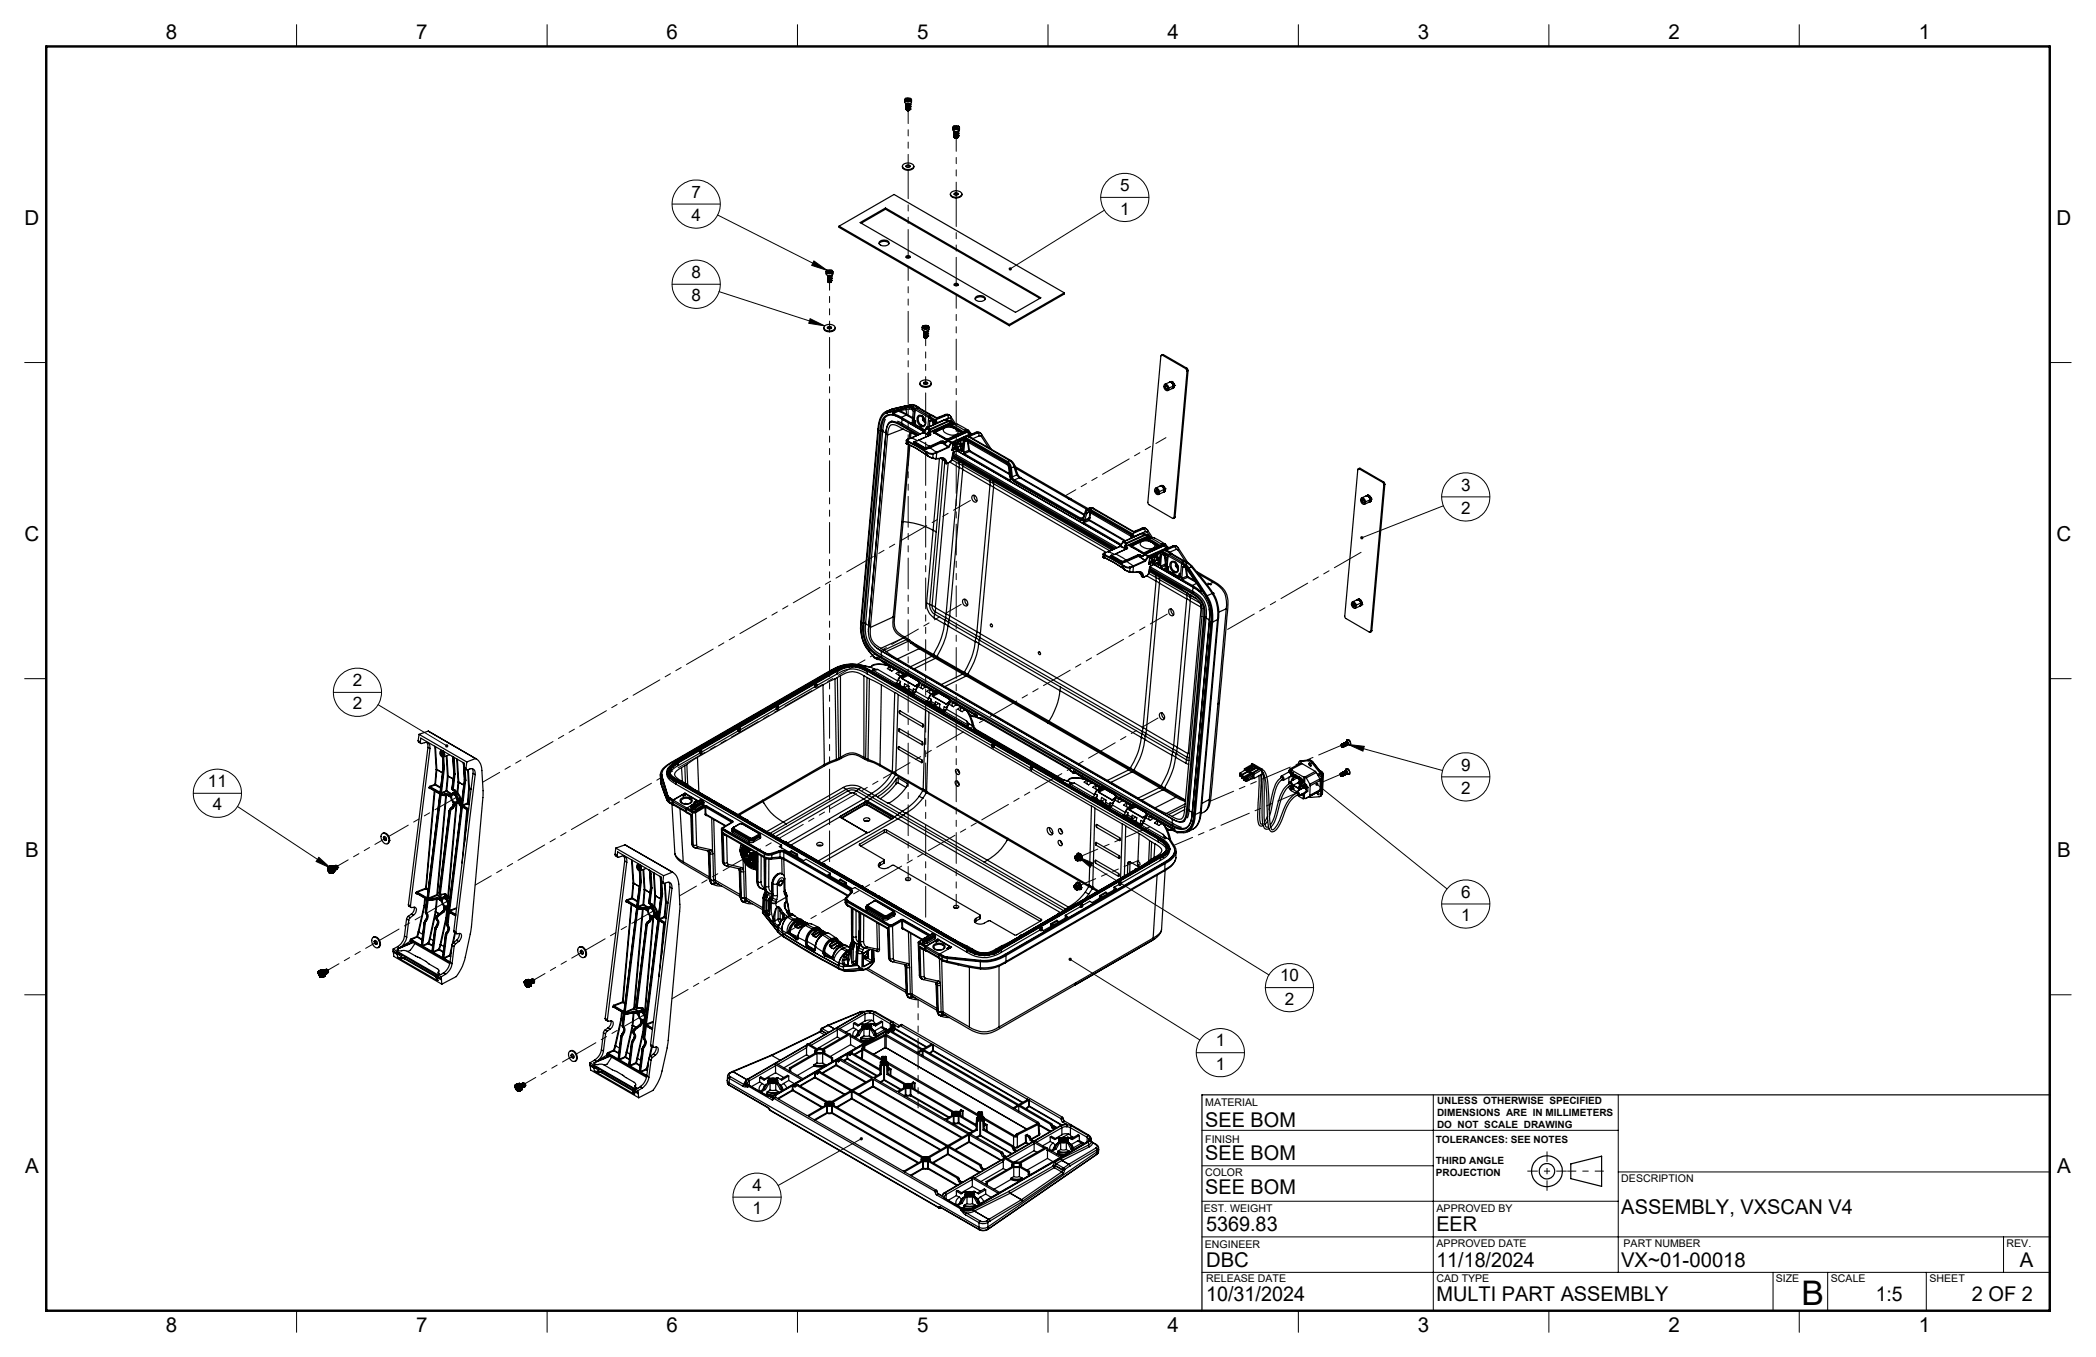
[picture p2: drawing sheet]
<svg xmlns="http://www.w3.org/2000/svg" width="432mm" height="279mm" viewBox="0 0 432 279" stroke-linecap="round" stroke-linejoin="round" font-family="sans-serif">
<defs><g id="words">
<text font-size="7" x="371.2" y="268.7">B</text>
<g font-size="4.2">
<text x="34.1" y="8.1">8</text>
<text x="85.7" y="8.1">7</text>
<text x="137.3" y="8.1">6</text>
<text x="188.9" y="8.1">5</text>
<text x="240.5" y="8.1">4</text>
<text x="292.1" y="8.1">3</text>
<text x="343.7" y="8.1">2</text>
<text x="395.3" y="8.1">1</text>
<text x="5.1" y="46.4">D</text>
<text x="423.7" y="46.4">D</text>
<text x="5.1" y="111.4">C</text>
<text x="423.7" y="111.4">C</text>
<text x="5.2" y="176.5">B</text>
<text x="423.8" y="176.5">B</text>
<text x="248.3" y="232">SEE BOM</text>
<text x="248.3" y="238.9">SEE BOM</text>
<text x="5.2" y="241.6">A</text>
<text x="248.3" y="245.9">SEE BOM</text>
<text x="423.8" y="241.6">A</text>
<text x="334" y="249.9">ASSEMBLY, VXSCAN V4</text>
<text x="248.5" y="253.4">5369.83</text>
<text x="295.9" y="253.4">EER</text>
<text x="248.5" y="260.8">DBC</text>
<text x="295.9" y="260.8">11/18/2024</text>
<text x="334" y="260.8">VX~01-00018</text>
<text x="416.1" y="260.9">A</text>
<text x="248.5" y="267.9">10/31/2024</text>
<text x="295.9" y="267.9">MULTI PART ASSEMBLY</text>
<text x="386.5" y="267.9">1:5</text>
<text x="406.2" y="267.9">2 OF 2</text>
<text x="34.1" y="274.2">8</text>
<text x="85.7" y="274.2">7</text>
<text x="137.3" y="274.2">6</text>
<text x="188.9" y="274.2">5</text>
<text x="240.5" y="274.2">4</text>
<text x="292.1" y="274.2">3</text>
<text x="343.7" y="274.2">2</text>
<text x="395.3" y="274.2">1</text>
</g>
<g font-size="3.5">
<text x="142.5" y="40.7">7</text>
<text x="230.8" y="39.4">5</text>
<text x="142.5" y="45.6">4</text>
<text x="230.8" y="44.2">1</text>
<text x="142.5" y="57.2">8</text>
<text x="142.5" y="62.1">8</text>
<text x="301" y="101">3</text>
<text x="301" y="105.9">2</text>
<text x="72.7" y="141.3">2</text>
<text x="72.7" y="146.1">2</text>
<text x="301" y="158.7">9</text>
<text x="42.8" y="162.1">11</text>
<text x="43.8" y="166.9">4</text>
<text x="301" y="163.5">2</text>
<text x="301" y="184.9">6</text>
<text x="301" y="189.7">1</text>
<text x="263.7" y="202.1">10</text>
<text x="264.7" y="206.9">2</text>
<text x="250.5" y="215.5">1</text>
<text x="250.5" y="220.3">1</text>
<text x="155" y="245.2">4</text>
<text x="155" y="250">1</text>
</g>
<g font-size="2.2">
<text x="248.3" y="227.6">MATERIAL</text>
<text x="248.3" y="235.3">FINISH</text>
<text x="248.3" y="242.1">COLOR</text>
<text x="334" y="243.4">DESCRIPTION</text>
<text x="248" y="249.5">EST. WEIGHT</text>
<text x="296" y="249.5">APPROVED BY</text>
<text x="248.2" y="257">ENGINEER</text>
<text x="296" y="256.8">APPROVED DATE</text>
<text x="334.5" y="256.8">PART NUMBER</text>
<text x="413.4" y="256.8">REV.</text>
<text x="248.5" y="264">RELEASE DATE</text>
<text x="295.9" y="264">CAD TYPE</text>
<text x="365.8" y="264">SIZE</text>
<text x="377.2" y="264">SCALE</text>
<text x="397.5" y="264">SHEET</text>
</g>
<g font-size="2.1">
<text x="296.1" y="227.3">UNLESS OTHERWISE SPECIFIED</text>
<text x="296.1" y="229.8">DIMENSIONS ARE IN MILLIMETERS</text>
<text x="296.1" y="232.3">DO NOT SCALE DRAWING</text>
<text x="295.8" y="235.3">TOLERANCES: SEE NOTES</text>
<text x="295.8" y="239.6">THIRD ANGLE</text>
<text x="295.8" y="242.1">PROJECTION</text>
</g>
</g></defs>
<g fill="none" stroke="#000" stroke-width=".25">
<path d="M185.9 34.2a1.37 1.37 0 0 0 2.3 .2v-.2M185.9 34.2a1.15 1.15 0 0 0 1.8 .8l.4-.3 .1-.5M185.9 34.2a1.35 1.35 0 0 1 2.3 0M186.4 20.6v.4a.83 .83 0 0 0 1.4 0v-.4M186.5 20.4a.76 .76 0 0 1 1.2 .2 .67 .67 0 0 1-.7 .3 .67 .67 0 0 1-.5-.5zM186.6 20.2l-.2 .2a.69 .69 0 0 0 .6 .6 .69 .69 0 0 0 .8-.4l-.3-.4M186.7 34.1a.4 .4 0 0 1 .5-.2 .4 .4 0 0 1 .2 .5l-.5 .1-.2-.2zM186.7 34.3l.2-.2 .6 .2M186.7 22.3h.1M186.7 22.2h.1M186.7 22.1h.1M186.7 21.8h.1"/>
<path d="M186.7 21.7h.1M186.7 21.3h.1M186.7 22.3a.43 .43 0 0 0 .4 .2 .43 .43 0 0 0 .4-.2 .42 .42 0 0 1-.4 .3 .42 .42 0 0 1-.4-.3zM186.7 21.8a.43 .43 0 0 0 .4 .2 .43 .43 0 0 0 .4-.3 .42 .42 0 0 1-.4 .3 .42 .42 0 0 1-.4-.2zM186.7 21.5a.44 .44 0 0 0 .8 0 .44 .44 0 0 1-.8 0zM186.7 21.3a.45 .45 0 0 0 .8 0 .41 .41 0 0 1-.4 .3 .41 .41 0 0 1-.4-.2M186.7 22.5l.4 .3M186.7 21.4h.1M186.7 21.9h.1M186.7 22h.1M186.7 22.4v.1M186.7 21.6a.38 .38 0 0 0 .4 .3 .38 .38 0 0 0 .4-.3"/>
<path d="M186.8 20.5l.1 .1M186.8 22.7h.1M186.9 22.7l.1 .1M186.9 22.7l.4 .1M187 20.4h.3M187 20.4l-.2 .1M187 20.6l-.1 .1M187 20.6h.3M187 20.4v.2M187.2 22.8h-.2M187.3 20.4l.1 .2M187.3 22.7l-.3 .1"/>
<path d="M187.3 20.4v.2M187.4 20.6l-.3 .1-.2-.1M187.4 20.6l-.1 .1M187.4 22.7l-.3 .1M187.4 22.7h-.5M187.4 22a.35 .35 0 0 1-.3 .4 .35 .35 0 0 1-.4-.3M187.5 21.4h.1M187.5 21.5h.1M187.5 21.6h.1M187.5 21.8h.1M187.5 21.9h.1M187.5 22h.1"/>
<path d="M187.5 22.4h.1M187.5 22.5h.1M187.5 22.5l-.1 .2M187.5 22.4a.46 .46 0 0 1-.8 .1M187.5 22.2a.42 .42 0 0 1-.4 .2 .42 .42 0 0 1-.4-.2M187.5 22a.43 .43 0 0 1-.4 .3 .43 .43 0 0 1-.4-.2M187.5 21.9a.46 .46 0 0 1-.8 .1M187.5 21.8a.46 .46 0 0 1-.8 .1M187.5 21.6a.43 .43 0 0 1-.4 .3 .43 .43 0 0 1-.4-.2M187.5 21.4a.46 .46 0 0 1-.8 0M187.5 21.9a.44 .44 0 0 1-.8 .1M187.5 22a.46 .46 0 0 1-.8 .1"/>
<path d="M187.5 22.5l-.4 .3M195.8 39.9l.1 .4 .2 .3 .9 .2M196 39.6a1.45 1.45 0 0 1 2.2 .3 1.38 1.38 0 0 1-2.4 0zM196.3 26.3a.7 .7 0 0 0 .7 .8 .7 .7 0 0 0 .7-.8M196.4 26.1a.76 .76 0 0 1 1.2 .2 .8 .8 0 0 1-1.3-.1zM196.5 26l-.2 .2a.7 .7 0 0 0 .6 .5 .7 .7 0 0 0 .7-.2l.1-.3-.3-.2M196.6 28.2h.1M196.6 28.1h.1M196.6 27.8h.1M196.6 27.7h.1M196.6 27.6h.1M196.6 27.3h.1"/>
<path d="M196.6 27.2h.1M196.6 27.1h.1M196.6 28a.47 .47 0 0 0 .8-.1 .44 .44 0 0 1-.4 .3 .44 .44 0 0 1-.4-.2zM196.6 27.9a.47 .47 0 0 0 .8-.1 .47 .47 0 0 1-.8 .1zM196.6 27.4a.47 .47 0 0 0 .8 0 .47 .47 0 0 1-.8 0zM196.6 39.8a.45 .45 0 0 1 .4-.1 .45 .45 0 0 1 .4 .3 .45 .45 0 0 1-.5 .2 .45 .45 0 0 1-.3-.4zM196.6 27l.2 .2 .5-.1-.5 .1zM196.6 27a.42 .42 0 0 0 .4 .3 .42 .42 0 0 0 .4-.3M196.7 26.2l.1 .2M196.7 28.4h.5M196.9 26.1h.3M196.9 26.1l-.2 .1"/>
<path d="M196.9 26.3l-.1 .1M196.9 26.3l.3 .1M196.9 26.1v.2M197 39.9l.4 .1M197 39.9l-.4 .1M197 39.7v.2M197.2 26.1v.2M197.2 26.1v.3M197.2 26.3l-.2 .1h-.2M197.2 26.3v.1M197.3 27.9l-.1 .1M197.3 27.5l-.1 .1"/>
<path d="M197.3 27.4a.41 .41 0 0 1-.3 .4 .41 .41 0 0 1-.4-.3v-.1M197.3 27.9a.41 .41 0 0 1-.3 .4 .41 .41 0 0 1-.4-.2v-.1M197.3 28.3a.42 .42 0 0 1-.7 .1M197.4 27h.1M197.4 27.4h.1M197.4 27.5h.1M197.4 27.8h.1M197.4 27.9h.1M197.4 28h.1M197.4 28.2a.47 .47 0 0 1-.8 0M197.4 28a.46 .46 0 0 1-.8 .1M197.4 27.7a.47 .47 0 0 1-.8 .1"/>
<path d="M197.4 27.6a.47 .47 0 0 1-.8 .1M197.4 27.5a.46 .46 0 0 1-.8 .1M197.4 27.3a.47 .47 0 0 1-.8 0M197.4 27.2a.47 .47 0 0 1-.8 0M197.4 27a.46 .46 0 0 1-.8 .1M197.4 27.1a.5 .5 0 0 1-.8 .1M197.4 27.2a.46 .46 0 0 1-.8 .1M197.4 27.6a.52 .52 0 0 1-.8 .1M197.4 27.7a.46 .46 0 0 1-.8 .1M197.4 28.2a.46 .46 0 0 1-.4 .2 .46 .46 0 0 1-.4-.2M197.4 27.1v.1M197.4 27.2v.1"/>
<path d="M197.4 27.6h.1M197.4 27.7h.1M197.4 28.2h.1M198.2 39.9l-.1 .4-.3 .3-.8 .2M170.2 56v.4a.75 .75 0 0 0 .9 .4 .75 .75 0 0 0 .5-.8M170.3 55.7a.76 .76 0 0 1 1.2 .3 .75 .75 0 0 1-1.2-.1zM170.4 55.7l-.1 .1a.62 .62 0 0 0 .3 .6 .62 .62 0 0 0 .7-.1l.3-.3-.3-.3M170.5 57.9h.1M170.5 57.6h.1M170.5 57.5h.1M170.5 57.4h.1M170.5 57.2h.1"/>
<path d="M170.5 57h.1M170.5 56.9h.1M170.5 57.5a.46 .46 0 0 0 .8-.1 .42 .42 0 0 1-.4 .3 .42 .42 0 0 1-.4-.2zM170.5 57.2a.43 .43 0 0 0 .4 .2 .43 .43 0 0 0 .4-.3 .42 .42 0 0 1-.4 .3 .42 .42 0 0 1-.4-.2zM170.5 56.7a.47 .47 0 0 0 .8 0 .41 .41 0 0 1-.4 .3 .41 .41 0 0 1-.4-.2M170.5 57.9l.4 .3M170.5 56.7h.1M170.5 56.8h.1M170.5 57.3h.1M170.5 57.7h.1M170.5 56.9a.38 .38 0 0 0 .4 .4 .38 .38 0 0 0 .4-.3 .42 .42 0 0 1-.4 .3 .42 .42 0 0 1-.4-.3M170.5 57.7a.38 .38 0 0 0 .4 .4 .38 .38 0 0 0 .4-.3"/>
<path d="M170.6 55.9l.1 .1M170.6 58.1h.1M170.7 58.1h.1M170.7 58.1l.2 .1M170.7 58.1h.4M170.7 58.1h.5M170.8 55.8h.3M170.8 55.8l-.2 .1M170.8 56l-.1 .1M170.8 55.8v.2M171 58.1l-.1 .1M171.1 55.8l.1 .2"/>
<path d="M171.1 58.1l-.2 .1M171.1 55.8v.2h-.3M171.2 56l-.2 .1-.3-.1M171.2 56l-.1 .1M171.2 58.1l.1-.2-.4 .3M171.2 58.1l-.3 .1M171.2 57.4a.35 .35 0 0 1-.3 .4 .35 .35 0 0 1-.4-.3M171.3 56.8h.1M171.3 56.9h.1M171.3 57.2h.1M171.3 57.3h.1M171.3 57.7h.1"/>
<path d="M171.3 57.8h.1M171.3 57.8a.43 .43 0 0 1-.4 .3 .43 .43 0 0 1-.4-.2M171.3 57.7a.46 .46 0 0 1-.8 0M171.3 57.5a.42 .42 0 0 1-.4 .3 .42 .42 0 0 1-.4-.2M171.3 57.3a.43 .43 0 0 1-.4 .3 .43 .43 0 0 1-.4-.2M171.3 57.2a.46 .46 0 0 1-.8 .1M171.3 56.9a.43 .43 0 0 1-.4 .3 .43 .43 0 0 1-.4-.3M171.3 56.8a.46 .46 0 0 1-.8 0M171.3 56.9a.46 .46 0 0 1-.8 0M171.3 57.3a.45 .45 0 0 1-.8 .1M171.3 57.7a.44 .44 0 0 1-.8 0M172.9 46.6l11.3-6.6 35.1 20.3"/>
<path d="M172.9 46.6l35 20.2M172.9 46.6v.2l35 20.3M177.2 45.8l5.2-3 32 18.5-5.2 3zM181.1 50.2a1.31 1.31 0 0 1 2.1 0M181.2 49.7a1.29 1.29 0 0 1 2 .3 1.2 1.2 0 0 1-2.1 0zM182.4 42.8v.3M182.4 43.1l31.8 18.3M182.4 43.1l-5 2.9M186.7 52.8a.47 .47 0 0 1 .4-.2 .47 .47 0 0 1 .4 .4 .47 .47 0 0 1-.5 .2 .47 .47 0 0 1-.3-.4zM186.7 53l.4-.1 .4 .1M196.6 58.5a.45 .45 0 0 1 .4-.2 .45 .45 0 0 1 .4 .4 .45 .45 0 0 1-.5 .2 .45 .45 0 0 1-.3-.4zM196.6 58.7l.4-.1 .4 .1"/>
<path d="M197 40.6v.2M169.7 67.5l.1 .3 .2 .3 .9 .2M169.9 67.1a1.41 1.41 0 0 1 2.1 .4 1.35 1.35 0 0 1-2.3 0zM170.6 67.3l.3-.1 .4 .2a.41 .41 0 0 1-.4 .3 .41 .41 0 0 1-.4-.3zM170.9 67.4l.4 .2M170.9 67.4l-.4 .2M170.9 67.2v.2M170.9 68.2v.1M172 67.5l-.1 .5-.4 .2-.6 .1M189.5 78.9l.2 .5 1 .3M189.7 78.6a1.41 1.41 0 0 1 2.1 .3 1.35 1.35 0 0 1-2.3 0zM190 67.4a.72 .72 0 0 0 .7 .8 .72 .72 0 0 0 .7-.8"/>
<path d="M190.1 67.2a.74 .74 0 0 1 1.2 .3 .75 .75 0 0 1-1.3-.2zM190.2 67.1l-.2 .1a.64 .64 0 0 0 .4 .6 .64 .64 0 0 0 .7-.1l.3-.3-.3-.3M190.2 67.1h.1M190.3 69.3h.1M190.3 69h.1M190.3 68.9h.1M190.3 68.8h.1M190.3 68.6h.1M190.3 68.5h.1M190.3 68.4h.1M190.3 68.9a.49 .49 0 0 0 .8 0 .46 .46 0 0 1-.8 0zM190.3 68.6a.46 .46 0 0 0 .8-.1 .46 .46 0 0 1-.8 .1z"/>
<path d="M190.3 68.1a.45 .45 0 0 0 .8 0M190.3 68.1v.1M190.3 68.2v.1M190.3 68.7h.1M190.3 69.1v.1M190.3 69.2a.38 .38 0 0 0 .4 .3 .38 .38 0 0 0 .4-.3M190.3 69.4l.4 .2M190.4 68.4h-.1a.4 .4 0 0 0 .4 .3 .4 .4 0 0 0 .4-.3 .46 .46 0 0 1-.8 .1M190.4 78.7l.3-.1 .4 .2a.41 .41 0 0 1-.4 .4 .41 .41 0 0 1-.4-.4zM190.4 67.3l.1 .2M190.4 69.5l.1 .1M190.5 69.6h.1"/>
<path d="M190.5 69.6h.4M190.5 69.5h.5M190.6 67.2h.3M190.6 67.2l-.2 .1M190.6 67.4l-.1 .1M190.6 67.4l.3 .1M190.6 67.2v.2M190.7 78.8l.4 .2M190.7 78.8l-.4 .2M190.7 78.6v.2M190.7 79.6v.1M190.8 69.6h-.2"/>
<path d="M190.9 67.2l.1 .2M190.9 67.2v.3M190.9 69.5l-.3 .1M191 67.4l-.3 .1h-.2M191 67.4l-.1 .1M191 69.5l.1-.2-.4 .3M191 69.5l-.3 .1M191 68.9a.35 .35 0 0 1-.3 .3 .35 .35 0 0 1-.4-.3h.1M191.1 69.2a.43 .43 0 0 1-.4 .3 .43 .43 0 0 1-.4-.2M191.1 69.1a.45 .45 0 0 1-.8 .1M191.1 68.8a.43 .43 0 0 1-.4 .2 .43 .43 0 0 1-.4-.2M191.1 68.7a.45 .45 0 0 1-.8 0"/>
<path d="M191.1 68.3a.43 .43 0 0 1-.4 .3 .43 .43 0 0 1-.4-.2M191.1 68.2a.45 .45 0 0 1-.8 .1M191.1 68.1a.48 .48 0 0 1-.8 .1M191.1 68.1a.41 .41 0 0 1-.4 .4 .41 .41 0 0 1-.4-.3M191.1 68.3a.45 .45 0 0 1-.8 .1M191.1 68.7a.44 .44 0 0 1-.8 0M191.1 68.8a.45 .45 0 0 1-.8 0M191.1 69.1a.47 .47 0 0 1-.8 0M191.1 68.2h.1M191.1 68.3h.1M191.1 68.7h.1M191.1 68.8h.1"/>
<path d="M191.1 69.1h.1M191.1 69.2h.1M191.1 69a.46 .46 0 0 1-.8 0M191.8 78.9v.3l-.3 .4-.8 .1M200.9 61.6a1.31 1.31 0 0 1 2.1 0M201 61.2a1.32 1.32 0 0 1 2 .3 1.23 1.23 0 0 1-2.1 0zM207.9 66.8v.3M219.3 60.3l-11.4 6.5M219.3 60.3v.2l-11.4 6.6M239.5 73.1l-.4 .2-2.6 30.2 .2 .4 4.9 2.9h.2l.1-.3M239.5 73.1l4.8 2.8M239.7 73l-.4 .1"/>
<path d="M239.7 73l-.2 .1M239.7 73l4.8 2.8M239.9 79.2a.66 .66 0 0 1 .8 .4 .66 .66 0 0 1-.3 .8l-.3-.1-.3-.4zM240 79.7v-.3h.2l.4 .5M240 79.7l.3 .5 .3-.3M240 79.7h.1M240.1 79.7l.2 .3 .3-.1M240.4 79.5h-.3v.2M240.4 79.5l-.3 .2M240.9 78.7l.5 .1 .3 .7M240.9 78.7l.5 .1 .4 .7M240.9 78.7l-.9 .4"/>
<path d="M241 78.6l.4 .1 .3 .3 .1 .4M241 78.6l-.1 .1M241.1 78.6l.5 .2 .3 .6M241.1 78.7l.5 .3 .1 .5M241.1 78.6a.77 .77 0 0 1 .8 .4 .77 .77 0 0 1-.2 .9M241.2 78.6l.5 .1 .3 .7M241.2 78.6h-.1M241.3 78.6l.3 .2 .3 .6M241.4 78.6h.1M241.7 79.5l-.2 .5-.9 .4M241.7 79.5l-.9 .4M241.7 79.5h.1"/>
<path d="M241.7 79.5v.3M241.8 79.5l-.3 .5M241.8 79.4v.4l-.3 .2M241.8 79.4v.1M241.8 79.4h.1M241.9 79.4l-.1 .4M241.9 79.4l-.2 .5M241.9 79.7h.1M242 79.4l-.1 .4-.2 .1M242 79.3h.1M242 79.4h-.1M244.3 75.9l.2 .5"/>
<path d="M244.5 75.8l.3 .5M244.5 75.8l-.2 .1M244.5 76.4l-2.6 30.1M244.8 76.3l-.3 .1M244.8 76.3l-2.7 30.1M181.3 88.7l-3.5 39.6M181.3 88.7h.2M181.5 88.7l-3.5 39.6M181.9 88.7l.2 .2 .4 .2M181.9 88.7l-3.6 39.6M181.9 88.5l-.4 .2M182.4 86.4l-.3 .7-.2 1.6"/>
<path d="M182.5 89.3l-3.5 39.7M182.6 85l-.1 .1M182.8 85a2.5 2.5 0 0 0-1.7 2.6l-3.7 40.5a7.9 7.9 0 0 0 2.6 7.1l.6 .3M182.8 89.6a2.78 2.78 0 0 1 .8-2.1 2.21 2.21 0 0 1 1.9 .6l3.3 1.6M182.8 89.6l-3.5 39.6M182.9 84.9l-.3 .2M182.9 84.9l-.1 .1M183.8 86.7l-.4 .1M183.9 84.9v-.1l3.4-.6 .5 .1 .3 .3-.2 2.5M183.9 84.9v.2M183.9 85.1l.1 .1M183.9 84.2h-.1"/>
<path d="M183.9 84.2l-1.4 .5M184 85.2l1.7 .7M184.6 84.7l-.7 .2M184.7 84.7l-.8 .4M184.9 86.7l1 .5M185 84.6l.1 .1M185.1 84.7l-1.1 .5M185.1 84.7l1.6 .7M185.1 84.6v.1M185.2 84.6l1.6 .7M185.6 87.6a2.26 2.26 0 0 0-2.5-.4l-.4 .8-.2 1.4v-.1M185.6 87.6l3.4 2"/>
<path d="M185.7 86.1a3.5 3.5 0 0 0-3.1-.6 4 4 0 0 0-1.3 3.2M185.7 87.4a2.75 2.75 0 0 0-2.4-.5 2.59 2.59 0 0 0-.8 2.4M185.7 86.1l4.6 2.8-4.5-2.6M185.7 86.1l.1 .2M185.7 87.4l-.1 .2M185.7 87.4l3.6 2.1M185.7 85.9l2.1 1.2M185.8 86.3a3.3 3.3 0 0 0-2.7-.8l-.6 .4a3.4 3.4 0 0 0-1 2.8M185.9 87.2l3.7 2.2M185.9 86.4l-.1 .4 .1 .4M186 87.3l-.3 .1M186.1 88.3l-3.3 1.3"/>
<path d="M186.5 83.6l-2.6 .6M186.5 83.6h.1M186.5 83.6l-2.9 .7M186.7 84.3l.1 1M186.7 91.3l.1 .1M186.7 91.3h.1M186.7 91.3l.2 .1M186.7 90.7v.6M186.7 85.4l-1 .5M186.7 85.4l1.3 .8M186.8 91.4h.1M186.8 91.4l.5 .2"/>
<path d="M186.8 85.3l-.1 .1M186.8 91.3h-.1M186.8 91.3h.1M186.8 91.3l.2 .1M186.8 85.3l1.2 .7M186.8 91.3l.1 .1M186.9 91.4h-.1M186.9 91.4h.1M187 91.4l3.8 2.2M187 90.4l-.3 .3 .3 .3M187 91l1.6 .8 2.2 1.4M187 90.4h.1"/>
<path d="M187 91v.4M187.1 90.4l-.3 .2 .3 .2M187.1 83.9l.7 .1M187.1 90.8l3.8 2.2M187.1 90.8l-.1 .2M187.1 83.9l-4.3 1.1M187.1 83.5l-4.3 1.1a3 3 0 0 0-1.9 3.1l-3.6 40.3a8.1 8.1 0 0 0 3.4 7.8l.2-.1-.1-.1M187.1 83.5l.8 .2M187.2 91.5l-1.4 15.9M187.2 83.8l.7 .2M187.2 83.8l-4.3 1.1M187.2 83.8l-.1 .1"/>
<path d="M187.4 91.7l-1.3 15.7M187.4 89l-.1 1.3M187.6 83.4l.8 .1M187.6 83.4l-.5 .1M187.6 83.4l-1.1 .2M187.7 89.1l-.1 1.2M187.7 83.3l1 .2M187.7 83.3l-1.2 .3M187.7 83.3l-.1 .1M187.8 90.2l-.7 .2M187.8 90.2l1.2 .5M187.8 84l.7 .4"/>
<path d="M187.9 87.1h-.1M187.9 83.7l.7 .4M187.9 84l.6 .3M187.9 84h-.1M188.2 87.3l2.3 1.3M188.2 91.1v.1M188.2 91.2l2.2 1.2M188.2 91.1h.1M188.3 91.1h-.1M188.3 91.1h.1M188.3 91v.1M188.3 91.1l2.1 1.2"/>
<path d="M188.3 91.1l-.1 .1M188.3 91.1l2.2 1.2M188.3 87l.2 .3 2 1.2M188.3 87.2l.2 .1M188.3 87.2l-.1 .1M188.3 86.9l.3 .2M188.3 87.1v.1M188.4 90.9l-.1 .1M188.4 90.9h.1M188.4 83.5h.3M188.4 83.5l.7 .4M188.4 83.5l-.5 .2"/>
<path d="M188.4 90.9l-.1 .2M188.4 90.9l2.1 1.3M188.4 86.5l-.1 .5M188.5 84.4l-.3 2.9M188.5 84.3l2.8 1.7M188.5 84.3v.1M188.5 84.3l-.2 2.2 .3 .2v.5l-.3-.2M188.6 84.1v.1M188.7 83.5l.6 .4M188.7 84.1l-.2 .2M188.7 84.1l4 2.4M189.1 83.9l.3 .1"/>
<path d="M189.1 84l.2-.1 2.7 1.6M189.1 83.9l-.5 .2M189.1 84l-.4 .1M189.1 84l2.7 1.5M189.1 85.7l.2-.2a1.42 1.42 0 0 1 1.2 .8 1.42 1.42 0 0 1-.2 1.5 1.45 1.45 0 0 1-1.2-2.1zM189.3 85.8a.89 .89 0 0 1 .9 .1 .89 .89 0 0 1 .4 .8 .62 .62 0 0 1-.3 .9 .62 .62 0 0 1-.8-.4l-.3-.8zM189.3 90.6l-.9 .3M189.3 90.6l2.2 1.3M189.9 85.7h.1M190 85.7l.2 .7h-.2l.6 .7M190 85.8l.6 1-.5-1M190.1 85.8l.5 .9"/>
<path d="M190.2 89.1h.1M190.2 89v.1M190.2 89.1l1.3 .5M190.2 89.1l-2.4 1.1M190.2 89h.1M190.3 89l1.2 .6M190.3 89l-.1 .1M190.4 92.4l.3 .1M190.4 92.3l.2 .1M190.4 92.3v.1M190.5 92.3h.2M190.5 92.3h-.1"/>
<path d="M190.5 92.2v.1M190.5 92.2h.1M190.6 92.2l.1 .1M190.6 92.4l.1 .1M190.7 92.3l-.1 .1M190.7 88.2l-.5 .8M190.7 88.2h.1M190.7 88.2l.1 .1M190.8 93.6l.3 .2M190.8 88.3l-.5 .7M190.8 88.3l.6 .2M190.8 93.6l.3 .1"/>
<path d="M190.8 93.2l.5 .2 .9 .1M190.8 93.2v.4M190.9 88.1l-.2 .1M190.9 88.1h.1M190.9 93l-.1 .2M190.9 93l.4 .3 .9 .1M190.9 88.1l-.1 .2M190.9 88.1l.6 .3M190.9 88v.1M191 88.1l-.1-.2v.3M191.1 93.8l.1 .1M191.1 93.7l.2 .2"/>
<path d="M191.1 93.7v.1M191.2 93.9v.1M191.2 89.1l.1 .1M191.2 89.1h.1M191.2 93.9h.1M191.2 94l.9 .3M191.3 93.9l.9 .4M191.3 93.9l-.1 .1M191.3 89.2l.3 .2M191.3 89.1l.4 .2M191.3 89.1v.1M191.3 86l-.2 2"/>
<path d="M191.3 86l1.3 .8M191.3 86h.1M191.4 88.5l-.2 .6M191.4 88.5l.2 .1M191.4 89l-.2 .1M191.4 89l.1 .1M191.4 85.8h.1M191.4 86l1.3 .7M191.4 86h-.1M191.4 85.8v.2M191.5 85.8l-.2 .2M191.5 91.9l-.9 .3"/>
<path d="M191.5 91.9l.1 .1M191.5 89.1h-.2M191.5 88.4l-.1 .1M191.5 88.4l.1 .1M191.5 92.1l-.9 .3M191.5 92.1l.1 .1M191.6 86.7l.1-.1 .7 .4 .1 .4M191.6 92l-.9 .3M191.6 89.6l-2.3 1M191.6 89.6h.1M191.6 86.7l-.1 1.2M191.6 88.6l-.2 .4"/>
<path d="M191.6 92.2l-.9 .3M191.6 92.2l1.3 .9M191.6 88.5v.1M191.6 89.4l-.1 .2M191.7 89.3l.1 .2-.2 .1M191.7 89.3l-.1 .1M191.7 86.6l-.1 .1M191.9 85.5l1.1 .5M191.9 85.5l-.4 .2-.1 .3M191.9 85.5l1.1 .7M192.1 94.3l.7 .1M192.1 86.8l.1 .7"/>
<path d="M192.2 94.3h-.1M192.2 94.3l.7 .1M192.2 93.4v.1M192.2 93.5v.8M192.3 86.9l.1 .6M192.3 88.9v.2M192.3 89.1l2.6 1.5M192.3 88.9l.1 .2M192.3 89.1h.1M192.4 89.1h.1M192.4 89.1l2.5 1.5M192.5 89.1h-.1"/>
<path d="M192.6 89l-.1 .1M192.6 89h.1M192.6 86.8l.1 .2M192.6 89l-.1 .2M192.6 89l2.5 1.5M192.7 86.5l.3 .6M192.7 86.7l.1 .3M192.7 87v.3M192.7 86.7l-.1 .1M192.8 94.4v.1M192.8 87v.2M192.8 87h-.1"/>
<path d="M192.9 94.4l-.1 .1M192.9 93.1l-.7 .3M192.9 93.1l.1 .1M193 86v.2M193 93.2l-.8 .3M193 93.2l-.1 1.2M193 87.1h.1M193.1 86l-.1 .2M193.5 94.4l-1.3 14.8M193.7 94.4l-.9 .1M193.7 94.4l.8 .1M193.8 90.9h.6"/>
<path d="M193.8 90.9l.1 .1M193.8 90.9l-2.3 1M193.8 94.3a.95 .95 0 0 1 1.3 1.1M193.8 94.3l-.9 .1M193.8 94.3l-.1 .1M193.8 91.1l.1 .1M193.8 91.1l.4 .1M193.8 94.4l.4 .1M193.8 91.1l-2.3 1M193.9 91.2h.2M193.9 91.2l-2.3 1M193.9 91l-2.3 1"/>
<path d="M193.9 91l-.1 .1M194.1 94.3v.1M194.1 91.2l1.2 .8M194.1 94.4h.1M194.1 94.4l.1 .2M194.1 94.4l.2 .1M194.1 94.4l.1 .3M194.2 91.2l1.2 .8M194.2 91.2h-.1M194.2 94.5l-1.3 15M194.2 94.6l.1 .1M194.2 94.6v.1"/>
<path d="M194.2 94.7h.1M194.2 94.7l.3 .1M194.3 94.4l.3 .8M194.3 94.7l.2 .1M194.3 90.9l-.4 .1M194.3 94.5h.1M194.3 94.5v-.1l.2 .3 .1 .5M194.3 90.9l-.1 .3M194.3 90.9l.4 .3M194.3 94.5l.2 .3M194.4 90.9l.3 .2M194.4 90.9h-.1"/>
<path d="M194.5 94.4v.1M194.5 94.8h.1M194.5 94.5l.3 .3 .1 .6M194.6 95.2l.1 .1M194.6 86.4l.6 .3M194.6 86.4l-3.7 1.7M194.6 86.4h.5M194.6 95.2h.1M194.6 95.2l.3 .2M194.6 95.2l-2.6 29.5M194.7 95.3l.2 .2M194.7 91.2h.1"/>
<path d="M194.7 85.4l-1.7 .6M194.7 85.4h.8M194.7 91.1v.1M194.7 91.1l.1 .1M194.7 85.4h.2M194.8 91l-.1 .1M194.8 91l.1 .1M194.9 90.6h.3M194.9 95.5h.1M194.9 90.6h.4M194.9 95.4h.2M194.9 95.4v.1"/>
<path d="M194.9 85.4h.6M194.9 85.4l-1.9 .8M194.9 85.4l.2 .1M195 91h-.2M195.1 95.4l-.1 .1M195.1 85.5l.3 .3v.3M195.1 85.5h.5M195.1 85.5l-2.4 1M195.1 86.4l.7 .3M195.1 90.5l.1 .1M195.1 90.5l-.1 .1M195.2 90.6h.1"/>
<path d="M195.2 90.6h-.1M195.2 86.7l.1 .1M195.2 86.7l.4-.1 .4 .2M195.2 86.7l-3.7 1.7M195.3 90.7l-.5 .5M195.3 90.7v.1M195.3 90.8l-.5 .4M195.3 90.8l.6 .4M195.3 86.8l.7 .1M195.3 86.8l-3.7 1.7M195.3 92l.1 .1M195.3 92l-2.4 1.1"/>
<path d="M195.3 95.3l-2.6 29.7M195.4 90.7h-.1M195.4 86.1h.4M195.4 92h.1M195.4 92h-.1M195.4 90.7h.1M195.4 86.1l-2.4 1M195.4 92.1l-2.4 1.1M195.5 92l-.1 .1M195.5 90.7l-.2 .1M195.5 90.7l.5 .4M195.5 85.4l.1 .1"/>
<path d="M195.5 87.6h.2M195.5 87.6l-2.9 1.4M195.5 87.6l.9 .5M195.6 85.5l.2 .2M195.6 87.5h.3M195.6 87.5l.1 .1M195.6 87.5l-3.3 1.4M195.7 87.1v.1M195.7 87.1l.2 .1M195.7 87.1l-4.3 1.9M195.7 87.6l2.5 1.4M195.7 95.1l1.9 1.2"/>
<path d="M195.7 87.2l.3 .1M195.7 87.6h.1M195.7 87.2l.4 .1M195.7 87.2l-4.2 1.9M195.8 95.1l-.8 .4M195.8 95.1h.1M195.8 95.1l-.7 .3M195.8 86.1l.6 1M195.8 87.6l2.6 1.5M195.8 85.7v.4M195.8 87.6v.1M195.8 85.7l1 1.6"/>
<path d="M195.9 91.2l-.5 .8M195.9 91.2l.1 .1M195.9 87.5l2.6 1.4M195.9 87.5l-.1 .1M196 86.8v.1M196 87.2v.1M196 86.8l.7 .5M196 86.9l.4 .3M196 91.3l-.5 .7M196 87.3h.5M196 91.1l-.1 .1M196 91.1l.1 .1"/>
<path d="M196.1 91.2l-.1 .1M196.1 94.6l-.3 .5M196.1 94.7l1.5 .8M196.1 94.6h.1M196.2 92.7h.1M196.2 92.7l.1 .1M196.2 94.3l1.4 .8M196.2 94l33.1 19.1M196.2 92.4l.3 .1M196.2 92.5l.2 .1M196.3 93.8l33.3 19.2M196.3 93.5l-.2 1.1"/>
<path d="M196.3 93.5h.1M196.3 91.5h.1M196.3 91.5l-.1 1.2M196.3 93.6l33.5 19.3M196.3 91.5l.5 .2M196.4 92.6v.1M196.4 87.2l.3 .1M196.4 87.2v.1M196.4 93.3l33.7 19.4M196.4 92.6l-.2 .1M196.4 87.2h-.4M196.4 91.4l.4 .3"/>
<path d="M196.4 91.4l-.1 .1M196.4 87.3h.3M196.4 87.3h-.3M196.4 91.3l-.1 .2M196.4 88.1l-.6-.1a1.34 1.34 0 0 0-1.5 .5 2.03 2.03 0 0 0 3.1 .6l-.3-.6M196.4 88.1l.7 .4M196.4 91.3v.1M196.4 92.7l-.1 .1M196.5 92.5h.1M196.5 92.5l-.1 .1M196.5 93.1l-.2 .4M196.5 87.3h.1"/>
<path d="M196.5 87.3l2.3 1.3M196.5 93.1h.1M196.6 87.3h.5l2.4 1.3M196.6 92.5l-.2 .2M196.8 91.7l-.3 .8M196.8 91.7v.1M196.8 91.2h.1M196.8 91.7h.1M196.8 91.2l-.4 .2M196.8 91.8l-.2 .7M196.8 91.2h.2M196.8 91.2l-.4 .1"/>
<path d="M196.8 91.2v.5M196.9 91.7l-.1 .1M196.9 92.4v-.1l.1 .2M197 91.2l-.1 .5M197.1 92.1v-.1a.25 .25 0 0 1 .3 .3 .25 .25 0 0 1-.4 .1zM197.1 91.9h.1a.36 .36 0 0 1 .2 .4 .36 .36 0 0 1-.5 .2zM197.1 88.5l.9 .5M197.2 91.3l.1 .1M197.2 92.8l33.7 19.5M197.2 91.3h.1M197.2 91.3v.1M197.2 91.1v.2"/>
<path d="M197.2 91.9h.1M197.2 91.1l.5 .3M197.2 91.3h.2a.46 .46 0 0 1 .4 .6M197.2 91.1h.1M197.3 91.4l.4 .1 .1 .4M197.3 90.9l-.1 .2M197.3 91.9h.1M197.3 90.9h.1M197.3 90.9l1.2-.4-1.2 .4M197.4 92.1l-.1-.2-.3 .2M197.6 96.3l.7 .4M197.6 95.1h.1"/>
<path d="M197.6 95.1l.7 .4M197.6 92.6l.4 .3M197.6 96.3l-2.7 30.1M197.6 94.8v.3M197.6 95.1v.4M197.6 95.5l.7 .5M197.6 95.5v.8M197.7 88.8l-1.2-.7 1.2 .7M197.7 92.6l.5 .3M197.8 91.3h.1M197.8 91.3v.1M197.8 91.3h-.2"/>
<path d="M197.8 91.9h.1M197.8 91.9l.1 .1M197.8 90.7v.6M197.8 91.4h-.1M197.8 91.4l.5 .3M197.9 91.9v.1M197.9 91.3l-.1 .1M197.9 92.5l.3 .1M197.9 91.3l.5 .2M198 90.7l-.1 .6M198 89l.1 .2M198 89h.2"/>
<path d="M198 89l-2.9 1.5M198.1 89.2h.1M198.1 89.2l-2.9 1.4M198.2 89v.1M198.2 92.9h.2M198.2 92.9h-.2M198.2 89.1l.1 .1M198.3 92.6h-.1M198.3 95.5h.1M198.3 92.3l-1.8 .8M198.3 95.5l5.6 3.2M198.3 95.5v.5"/>
<path d="M198.3 96v.7M198.3 96.7l5.6 3.2M198.3 96.7l-2.6 30.1M198.3 95.2v.3M198.3 96l5.7 3.2M198.3 91.9l-.4 .1M198.3 91.7l-.4 .2M198.4 89.1h.1M198.4 89.1l-3.2 1.5M198.5 88.9v.2M198.5 88.9l-.1 .2M198.5 89.1l-3.2 1.5"/>
<path d="M198.5 90.1l-2.4 1.1M198.5 93.2l.1 .2M198.6 93.4l9.5 5.5M198.7 90.3l-.1 .1-.3 2.5h-.3M198.7 90.3l8.7 5.1M198.8 90.8l.1-.1 8.6 5 .3 .4 .4 2.6-.1 .2M198.8 88.6l-.2 .1 .2 .2M198.8 88.6v.2M198.8 88.6h.1M198.8 88.9l.2 .1M198.8 88.9h.1M198.8 88.6l.3-.1 .4 .1"/>
<path d="M198.8 90.8l-.3 2.4M198.8 88.8l.4-.1 .4 .2-.5 .1M198.8 88.8v.1M198.8 88.8h.1M198.8 88.8l.1 .1M198.8 88.8l-.1 .1M198.8 88.9l.2 .1-.1-.1M198.8 90.3h-.2M198.8 88.8l.7-.1 .2 .3M198.8 90.3l8.7 5M198.8 90.3h-.1M198.9 90h-.3l-.1 .2-.2 2.4"/>
<path d="M198.9 88.9h.1M198.9 90l8.7 5M198.9 90.7l-.1 .1M199.1 89h.1M199.1 89l-3.7 1.7M199.2 89l.5 .4M199.2 89l.4-.1 .6 .5M199.2 89l-3.7 1.7M199.3 91l.3 1.7M199.4 88.9h-.5M199.5 91.1l.2 1.6M199.5 88.6l.3 .5"/>
<path d="M199.5 89.9l8.8 4.9M199.5 89.9l.7 .3M199.5 89.9l8.5 4.9M199.6 92.7l.1 .3M199.6 92.7l-1.1 .5M199.7 92.7l.1 .1M199.7 92.7h-.1M199.7 93l-1.1 .4M199.7 93l8.3 4.7M199.7 89.4l.1 .1M199.7 89.4l-3.7 1.7M199.8 92.8l-.1 .2"/>
<path d="M199.8 92.8l8.1 4.7M200.2 89.4h-.5M201.1 89l.7 .1M201.1 89h.2M201.1 89l-2.5 1M201.3 89l.6 .1M201.3 89l.1 .1M201.3 89l-2.4 1M201.4 89.1l.3 .6M201.4 89.1h.5M201.4 89.1l-1.9 .8M201.7 89.7l.4 .1"/>
<path d="M201.7 89.7l-1.3 .6M201.9 89.1l.3 .3M202.1 89.8l1.6 2.4M202.2 89.4l-.1 .4M202.2 89.4l2 3.1M203.9 99.9l.8 .4M203.9 98.7h.1M203.9 98.7l.7 .4M203.9 99.9l-2.6 30.2M203.9 98.4v.3M203.9 98.7l.1 .5M204 99.2l.7 .4"/>
<path d="M204 99.2l-.1 .7M204.6 99.1h.1M204.6 99.1l16.8 9.7M204.6 99.1l.1 .5M204.6 98.8v.3M204.7 99.6v.7M204.7 99.6l23.9 13.8M207.4 95.4a1.15 1.15 0 0 1 .6 .9M207.5 95.3l.5 .5 .1 .5M207.5 95.3l-.1 .1M207.6 95l.5 .7 .3 .6M208 94.8l.6 .7 .3 .6"/>
<path d="M208 94.8h.3M208 94.8l-.4 .2M208 96.3l.2 1.9M208.1 96.3l.3 1.8M208.1 96.3h-.1M208.2 98.8l-.1 .1M208.2 98.2l.3 .6 .3 .3M208.3 94.8l.7 1M208.4 98.1l.2 .6 .4 .4M208.4 96.3l.2 1.9M208.4 98.1l-.2 .1M208.6 98.2l.4 .6"/>
<path d="M208.8 99.1l13.7 7.9M208.9 96.1l-.5 .2M208.9 96.1l.5 1.7M209 99.1l13.6 7.9M209 99.1h-.2M209 98.8l13.7 7.9M209 95.8l-.1 .3M209 95.8l.6 1.7M209.1 96.1l11.5 6.6M209.2 96.4l14.6 8.4M209.4 97.8l.6 .6M209.4 97.8l-.8 .4"/>
<path d="M209.6 97.5l.7 .9M209.6 97.5l-.2 .3M210 98.4h.3M210 98.4l-1 .4M210 98.4l13.3 7.6M210.3 98.4l13.1 7.5M239.2 100a.78 .78 0 0 1 .8 .4 .78 .78 0 0 1-.2 .9M239.3 100h.4l.3 .6M239.3 100h-.1M239.5 100h.1M280 96.6l-.3 .1-2.7 30.3 .2 .3 4.9 2.8 .2 .1 .1-.2M280 96.6l4.8 2.7"/>
<path d="M280.2 96.4l-.4 .1M280.2 96.4l-.2 .2M280.2 96.4l4.8 2.8M284.8 99.3l.3 .5M285 99.2l.3 .5M285 99.2l-.2 .1M285.1 99.8l-2.7 30.2M285.3 99.7l-.2 .1M285.3 99.7l-2.7 30.2M185.8 107.4l-1.8 19.6M186.1 107.4l3.2 .6 2.9 1.2M186.1 107.4h-.3"/>
<path d="M186.1 107.4l-1.8 19.6M192.2 109.2l-1.3 14.9M192.2 109.2l.7 .3M192.9 109.5l-1.4 15M200.3 102.1a.77 .77 0 0 1 .9 .4 .77 .77 0 0 1-.2 .9 .9 .9 0 0 1-.7-1.3zM200.7 102v.6l.6 .6M204.7 100.3l23.2 13.4M204.7 100.3l-2.7 30.2M220.1 102.7h.5M220.6 102.7l3.5 2M221.4 108.5v.3M221.4 108.8l7.7 4.4"/>
<path d="M222.6 107h.5M222.6 107h-.1M223.1 106.6l-.2 .2-.2-.1M223.1 106.5l-.4 .2M223.2 107.4l.1 .2M223.3 107.6l7.7 4.5M223.4 107l-.2 .4M223.9 105.6l.2-.2h.3l8.5 5 .1 .4M223.9 105.6l-.5 1.4M224 105.1h.5M224.3 106.9l-1.1 .5M224.3 106.9l.1 .3"/>
<path d="M224.3 106.9l.1 .1M224.4 107.2l-1.1 .4M224.4 107.2l7.3 4.2M224.4 105.4l-.5 .2M224.4 107h.1M224.4 106.6h.1M224.4 106.6l-.1 .3M224.4 106.6l-1 .4M224.4 105.2a.47 .47 0 0 0-.7 .2l-.6 1.6h-.6M224.4 107v.2M224.4 105.2l8.8 5M224.4 107l7.5 4.3"/>
<path d="M224.5 104.6l.8 .1M224.5 104.6l.5 .1M224.5 104.6l-.5 .2M224.5 105.5l-.1 1.1M224.5 106.6l-.1 .4M224.5 105.1l8.8 5M224.5 105.1l-.1 .1M224.6 104.8l-.5-.1-.4 .3-.6 1.6M224.6 104.8l8.7 5.1M224.6 105.6l-.1 1M225 104.7h.3M225 104.7l8.5 4.9"/>
<path d="M225 104.7l-.4 .1M225.3 104.7l8.2 4.7M227.2 114.7l.1 .1M227.2 114.7h.1M227.3 114.7l.1 .1h-.1M227.3 114.7v.1M227.3 114.1l-.1 .6M227.3 114.8h.1M227.3 114.8l.5 .2M227.3 114.1l.3 .3M227.3 114.7h.1M227.3 114.7l.1 .1"/>
<path d="M227.3 114.7l.2 .1M227.4 114.8h.1M227.5 114.8l3.9 2.2M227.6 114.4l3.8 2.2M227.6 114.4l-.1 .4M227.6 113.8l-.3 .3M227.6 114.2l3.9 2.3M227.6 113.8l-.2 .1 .2 .3M227.6 114.2v.2M228.4 113.6l-.8 .2M228.4 113.6l1.2 .6M228.8 114.5v.1"/>
<path d="M228.8 114.6l2.1 1.3M228.8 114.5h.1M228.8 114.4v.1M228.8 114.4h.1M228.8 114.4l.1 .1M228.9 114.5l2.1 1.2M228.9 114.5l-.1 .1M228.9 114.5h.1M228.9 114.3l-.1 .1M228.9 114.3h.1M229 114.4l-.1 .1M229 114.4l2.1 1.2"/>
<path d="M229 114.3v.1M229.8 114.1l-.8 .2M229.8 114.1l2.2 1.2M230.7 112.5l-2.3 1.1M230.7 112.5h.1M230.8 112.5l1.2 .6M230.8 112.5l-2.4 1.1M230.8 112.4l-.1 .1M230.8 112.4h.1M230.8 112.4l1.2 .6M230.8 112.4v.1M230.9 115.9h.3"/>
<path d="M231 115.7l.2 .1M231 115.7l-.1 .2M231 115.7h.1M231 115.7h.2M231.1 115.6l-.1 .1M231.1 115.6h.1M231.2 115.6v.1M231.2 115.8v.1M231.2 115.7v.1M231.3 111.7l-.5 .7M231.3 111.7h.1M231.3 111.7l.6 .2"/>
<path d="M231.4 117l.2 .2M231.4 116.6l.8 .3h.6M231.4 116.6v.4M231.4 111.5l-.1 .2M231.4 111.5h.1M231.5 111.5l-.2 .2M231.5 111.5l.5 .3M231.5 116.5l-.1 .1M231.5 116.5l.7 .3h.5M231.6 117.2l.1 .1M231.6 117.2l.2 .1M231.6 117.2h.1"/>
<path d="M231.7 117.3l.1 .1M231.7 112.5l.1 .1M231.7 112.5h.2M231.7 117.3h.1M231.8 117.4l.8 .4M231.8 117.3l.9 .4M231.8 117.3v.1M231.8 112.6l.4 .2M231.9 112.5l.3 .2M231.9 112.5l-.1 .1M231.9 111.9l-.2 .6M231.9 111.9l.2 .1"/>
<path d="M232 112.4l-.3 .1M232 112.4v.1M232 115.3l-.8 .3M232 115.3l.1 .1M232 112.5h-.1M232 111.8l-.1 .1M232 111.8l.1 .1M232 113h.1M232.1 115.5l-.9 .3M232.1 115.5v.1M232.1 115.4l-.9 .3M232.1 112l-.1 .4"/>
<path d="M232.1 115.6l-.9 .3M232.1 115.6l1.3 .9M232.1 113l-2.3 1.1M232.1 111.9v.1M232.2 112.8l-.1 .2M232.2 112.8l-.2 .2M232.2 112.7l.1 .2-.2 .1M232.2 112.7v.1M232.6 117.8l.7 .1M232.7 116.8l.1 .1M232.7 117.7l-.1 .1M232.7 117.7l.7 .1"/>
<path d="M232.8 116.9l-.1 .8M232.9 112.3v.2M232.9 112.5l2.5 1.5M232.9 112.3l.1 .2M232.9 112.5h.1M232.9 112.5l2.6 1.5M233.1 112.4l-.1 .1M233.1 112.4h.1M233.2 110.2l.1 .2M233.2 112.4l-.2 .2M233.2 112.4l2.5 1.4M233.3 110.1l.1 .2"/>
<path d="M233.3 110.4l-.1 .3M233.3 110.1l-.1 .1M233.3 109.9l.3 .6M233.3 117.9h.1M233.4 110.3l-.1 .4M233.4 110.3l-.1 .1M233.4 117.8l-.1 .1M233.4 116.5l-.7 .3M233.4 116.5l.1 .2M233.5 109.4h.1M233.5 109.4v.2M233.5 116.7l-.7 .2"/>
<path d="M233.5 116.7l-.1 1.1M233.6 110.5v.1M233.6 109.4l-.1 .2M234.3 117.8l-1 .1M234.3 117.8l.7 .1M234.4 117.7h.2a.94 .94 0 0 1 1 1.1M234.4 117.7l-1 .1M234.4 114.3h.5M234.4 117.7l-.1 .1M234.4 114.3v.1M234.4 114.5v.1M234.4 114.5h.3"/>
<path d="M234.4 114.5l-2.3 1M234.4 114.3l-2.4 1M234.4 114.4l-2.3 1M234.4 114.4v.1M234.4 114.6h.3M234.4 114.6l-2.3 1M234.6 117.8h.1M234.6 117.8l.2 .2M234.7 117.8h.1M234.6 117.8l.2 .1M234.6 117.8l.1 .1M234.7 114.6l1.2 .8"/>
<path d="M234.7 117.8l.2 .1M234.7 117.9l.1 .1M234.7 114.5l1.2 .9M234.7 114.5v.1M234.8 118h.1M234.8 118l.3 .2M234.8 118l.2 .2M234.8 117.8l.4 .8M234.8 114.3l-.4 .1M234.8 117.9h.1M234.8 114.3l-.1 .2M234.8 114.3l.4 .2"/>
<path d="M234.8 117.8v.1M234.9 117.8l.3 .9M234.9 117.9l.1 .3M234.9 114.3l.4 .2M234.9 114.3h-.1M235 117.8v.1M235 118.2h.1M235 117.9l.3 .4 .1 .5M235.2 118.6v.1M235.2 109.9l.6 .2M235.2 109.9l-3.8 1.6M235.2 109.9h.5"/>
<path d="M235.2 118.7h.1M235.2 118.7l.3 .2M235.2 118.7l.2 .1M235.2 109.9l-3.7 1.6M235.2 114.5l.2 .1M235.3 108.8h.7M235.3 114.5h-.1M235.3 114.5l.1 .1M235.3 108.8h.2M235.3 108.8l-1.7 .6M235.4 114.4l-.1 .1M235.4 114.4h.1"/>
<path d="M235.4 114h.4M235.4 118.8h.2M235.4 114h.1M235.4 118.8l.1 .1M235.5 118.9h.1M235.5 114h.2M235.5 108.8h.5M235.5 108.8l-2 .8M235.5 108.8l.1 .1M235.5 114.4h-.1M235.6 118.8l-.1 .1M235.6 108.9l.5-.1 .3 .3"/>
<path d="M235.6 108.9l.2 .1 .1 .5M235.6 108.9l-2.3 1M235.7 109.8l.7 .3M235.7 113.8v.2M235.7 113.8l-.2 .2M235.7 114h.1M235.8 110.1l.1 .1M235.8 110.1l.7 .1M235.8 110.1l-3.8 1.7M235.9 114.2l-.5 .4M235.9 115.4v.2M235.9 114.2l.5 .4"/>
<path d="M235.9 115.4h.1M235.9 110.2h.3l.3 .1M235.9 115.4l-2.5 1.1M235.9 110.2l-3.8 1.7M235.9 114.1h-.1M235.9 115.4l.1 .1M235.9 114.1h.1M235.9 115.6l-2.4 1.1M235.9 109.5l.4 .1M235.9 109.5l-2.3 1M236 115.5l-.1 .1M236 114.1l-.1 .1"/>
<path d="M236 114.1l.6 .4M236 108.8l.1 .1M236 111h.2M236 111h.1M236 111l-2.9 1.4M236.1 111h.1M236.1 111l-2.9 1.4M236.1 111l.9 .5M236.1 110.8h.4M236.1 110.8l.1 .2M236.1 110.8l-3.2 1.5M236.2 110.5l.1 .1"/>
<path d="M236.2 110.5l.2 .1M236.2 111l2.5 1.4M236.2 110.5l-4.2 1.9M236.3 110.6l.3 .1M236.3 111h.1M236.3 110.6l-4.3 1.9M236.3 118.6l1.9 1.1M236.3 118.5h.1M236.3 118.5l-.7 .3M236.3 109.6l.7 .9M236.4 118.5l-.9 .4M236.4 111l2.5 1.5"/>
<path d="M236.4 111v.1M236.4 109.1l-.1 .5M236.4 109.1l1 1.6M236.4 114.6l-.5 .8M236.4 114.6l.1 .1M236.5 110.8l2.5 1.5M236.5 110.8l-.1 .2M236.5 110.2h.1M236.5 110.2v.1M236.5 110.2l.7 .5M236.5 110.3l.4 .3M236.5 110.7h.1"/>
<path d="M236.5 114.7l-.5 .8M236.6 114.5l-.2 .1M236.6 114.5v.1M236.6 114.6l-.1 .1M236.6 110.7l.5 .1M236.6 110.7h.1M236.6 110.7h.5M236.6 118.1l1.6 .8M236.7 118h.1M236.7 118l-.3 .5M236.7 118l-.4 .5M236.7 116.1l.1 .1"/>
<path d="M236.7 116.1h.1M236.7 117.7l1.4 .8M236.7 115.8l.3 .1M236.7 115.9l.2 .1M236.8 117.4l6 3.5 1.7 1.2a7.2 7.2 0 0 1 2.8 2.2 4.8 4.8 0 0 1 .3 2.6l-3.5 39.7a2.59 2.59 0 0 1-.7 2 2.27 2.27 0 0 1-2-.5M236.8 116.1v.1M236.8 117.2l8.7 5M236.8 114.9h.1M236.8 116.9l8.8 5.1M236.8 114.9l-.1 1.2M236.9 114.9l.4 .2M236.9 114.9l-.2 1.2"/>
<path d="M236.9 116.8l-.2 1.2M236.9 110.6l.3 .1M236.9 110.6v.1M236.9 116.7l9 5.1M236.9 110.6l-.4 .1M236.9 114.8l.4 .3M236.9 114.8v.1M236.9 114.8l-.1 .1M236.9 116l.1 .1M236.9 110.7h.3M236.9 110.7h-.3M236.9 116l-.1 .1"/>
<path d="M237 111.5h-.2a1.51 1.51 0 0 0-1.9 .4 1.99 1.99 0 0 0 3 .6l-.2-.6M237 111.5l.7 .4M237 116.1l-.2 .1M237 115.9h.1M237 115.9l-.1 .1M237 111.5l1.2 .7-1.1-.7M237.1 116.5l-.2 .3M237.1 110.8h.1M237.1 115.9l-.1 .2M237.1 110.8l2.2 1.2M237.1 110.8h.7M237.1 116.5h.1"/>
<path d="M237.3 115.1l-.3 .8M237.3 115.1l.1 .1M237.3 114.6l.1 .1M237.3 115.1h.2M237.3 115.1h.1M237.4 115.2l-.3 .7M237.4 114.5l.1 .2M237.4 114.7h.1M237.4 114.5l-.1 .1M237.4 114.5l-.5 .3M237.4 114.7l-.1 .4M237.5 115.1l-.1 .1"/>
<path d="M237.5 115.9v-.2l.1 .2M237.5 114.7v.4M237.6 115.9h.1M237.6 115.5l.1-.1a.22 .22 0 0 1 .2 .4 .22 .22 0 0 1-.4-.1zM237.7 115.4l.2-.1a.45 .45 0 0 1 0 .5 .45 .45 0 0 1-.4 .2v-.4zM237.7 111.9l.8 .5M237.7 115.3h.1M237.7 116.2l8 4.7M237.7 114.7v.1M237.7 114.8l.1 .1M237.7 114.8h.1M237.7 116.2l7.9 4.6"/>
<path d="M237.7 114.5v.3M237.7 114.7l.1 .1M237.8 114.5l.4 .3M237.8 114.5l-.1 .2M237.8 114.5h-.1M237.8 114.4v.1M237.8 110.7l2.3 1.3M237.8 114.8v.1M237.8 114.8l.1-.1a.46 .46 0 0 1 .5 .6M237.8 114.9h.5l.1 .5M237.8 115.3h.1M237.9 114.4l-.1 .1"/>
<path d="M237.9 114.3l-.2 .2M237.9 114.3v.1M237.9 114.3l1.1-.5-1.1 .6M237.9 115.5l-.1-.2-.2 .3M238 100.6a.73 .73 0 0 1 .8 .4 .73 .73 0 0 1-.2 .8 .86 .86 0 0 1-.6-1.2zM238.1 101.1h.1M238.1 100.9a.36 .36 0 0 1 .5 .2 .36 .36 0 0 1-.2 .4l-.2-.2zM238.1 118.5l.8 .4M238.1 118.5h.1M238.1 116l.5 .3M238.1 118.2v.3M238.1 118.5l.1 .4"/>
<path d="M238.2 119.7l.7 .4M238.2 118.9l.7 .4M238.2 118.9v.8M238.2 119.7l-2.7 30.1M238.2 101.1l.3 .4 .2-.3M238.2 116l.5 .3M238.3 114.7h.2M238.3 114.7l.1 .1M238.3 114.7l-.1 .1M238.4 115.4h.1M238.4 114.1l-.1 .6M238.4 115.3v.1"/>
<path d="M238.4 114.8l-.1 .1M238.4 114.8l.5 .3M238.5 100.9h-.2l-.1 .2M238.5 114.7l-.1 .1M238.5 114.7l.4 .2M238.5 115.9l.2 .1M238.5 114.1v.6M238.5 112.4l.1 .2M238.5 112.4h.2M238.5 112.4l-2.8 1.4M238.5 101l-.3 .1M238.6 112.6h.2"/>
<path d="M238.6 112.6l-2.9 1.4M238.7 112.4l.1 .2M238.7 116.3h.2M238.7 116.3h-.1M238.8 112.5l.1 .1-.1-.1M238.8 116h-.1M238.8 115.7l-1.7 .8M238.9 118.9h.1M238.9 119.3v.8M238.9 118.9l5.6 3.2M238.9 118.6v.7M238.9 119.3l5.6 3.3"/>
<path d="M238.9 115.3l-.4 .1M238.9 115.1l-.5 .3M238.9 112.5h.1M239 112.5h.1M239 112.5l-3.3 1.5M239 100.1l.6 .2 .2 .5M239 100.1l.5 .1 .3 .6M239 100.1l-.9 .4M239 100.1h.5l.4 .6M239 112.3v.2M239 112.3l-.1 .2M239 112.5l-3.2 1.5"/>
<path d="M239 113.5l-2.4 1.1M239.1 116.6l.1 .2M239.1 100l.5 .1 .4 .6M239.2 100.1l.4 .2 .2 .5M239.2 116.8l.7 .4M239.3 113.7h-.2l-.2 2.4-.3 .2M239.3 113.7l1.3 .8M239.3 112.3h.1M239.3 114.2l.1-.1 .8 .6-.2 2.4M239.3 113.7h.1M239.3 112l-.1 .2 .1 .1M239.3 112l.1 .1"/>
<path d="M239.3 112h.1M239.3 112.3l.2 .2M239.3 114.2l-.2 2.4M239.3 112.2l.1 .1M239.3 112.2v.1M239.3 113.7h-.1M239.3 112.3l.2 .1-.1-.1M239.3 112.2h.1M239.4 100l.3 .3 .2 .4M239.4 112.1h.1M239.4 112.2v.1M239.4 112.1l-.1 .2"/>
<path d="M239.4 112.1h.7l.2 .3M239.4 112.2l.3-.1 .4 .2M239.4 112.1v.1M239.4 113.4a.21 .21 0 0 0-.3 0 .21 .21 0 0 0-.1 .2l-.2 2.4M239.4 112.3h.1M239.4 113.7h-.1M239.4 113.4l1.3 .8M239.4 113.7l1.2 .7M239.5 114.2h-.2M239.6 101.4l-.9 .4M239.7 112.4l.6 .4M239.7 112.4l-3.8 1.7"/>
<path d="M239.8 100.8l-.1 .4-.1 .2M239.8 100.8l-.1 .4M239.8 100.8h.1M239.8 100.8l-.9 .4M239.8 100.8v.4l-.2 .2M239.9 114.4l.2 1.7-1 .5M239.9 100.7v.4l-.3 .3M239.9 100.7l-.1 .1M239.9 100.7v.5M239.9 112.3h-.5M239.9 100.7h.1M240 112l.4 .5"/>
<path d="M240 100.6v.5l-.3 .2 .3-.6M240 117.1l-.1 .1M240 112h.1M240 100.6h.1M240 112h-.7M240 100.6v.1M240 101.1h.1M240 114.5l.2 1M240.1 113.3l1.3 .7M240.1 113.3l.7 .3M240.1 113.3l3.8 2.3M240.1 116.4l-.9 .4"/>
<path d="M240.1 112.3l-.5 .1h.1M240.2 112.3l-.5 .1M240.2 112.3l.6 .4M240.3 112.8v.1M240.3 112.8l-3.7 1.7M240.4 117.1l.2 .4 2.5 1.3-.2-.2M240.4 117h.1M240.4 117v.1M240.4 117.3l.2 .1M240.4 117.2v.1M240.4 117.3l-.1 .1M240.4 117l.3 .2"/>
<path d="M240.5 116.6l-.1 .4M240.6 114.5l-.3 2.9M240.6 114.4v.1M240.6 114.4l-.1 2.2 .2 .1v.6l-.3-.2M240.6 114.4l2.8 1.6M240.7 114.2v.1M240.7 112.8h-.4M240.8 114.2l-.2 .2M240.8 114.2l.6-.2 2.7 1.6M240.8 114.2l2.8 1.6M241.2 115.7a1.21 1.21 0 0 1 1.6 1.4 .71 .71 0 0 1-.5 .9 .71 .71 0 0 1-.9-.5l-.4-1.1zM241.4 115.9a.68 .68 0 0 1 1.1 .4 .91 .91 0 0 1-.2 1.4 1.29 1.29 0 0 1-.9-1.8z"/>
<path d="M241.5 114.1l-.3-.2-.5 .3M241.6 112.4l.8 .1M241.6 112.4l.2 .1M241.6 112.4l-2.4 1M241.8 112.5h.6M241.8 112.5h.2M241.8 112.5l-2.4 .9M242 115.8h.1M242 112.5l.2 .3 .1 .3M242 112.5h.5M242 112.5l-1.9 .8M242 115.7l.3 .7-.2 .1 .6 .7"/>
<path d="M242.1 106.4l-.4 .4M242.1 106.4l-.2 .1M242.1 115.9l.6 1-.6-1M242.2 115.9l.5 .9M242.3 113.1l.4 .1M242.3 113.1l-1.4 .6M242.4 112.5h.1M242.5 112.5l.2 .3M242.6 116.5v.1M242.7 113.2l1.5 2.4M242.7 112.8v.4M242.7 112.8l2.1 3.1"/>
<path d="M242.9 118.4v.2M242.9 118.4l.3 .2M243 118.8l.2 .1M243 118.1l-.1 .3M243.2 118.7h.1M243.2 118.7l-.1 .1M243.2 118.2l-.2-.2-.1 .6M243.4 116.1l-.3 2.9-2.8-1.6M243.4 116.1l.7 .4M243.4 116v.1M243.5 119.1l.1 .2M243.5 115.9h.1"/>
<path d="M243.5 115.9l-.1 .1M243.5 115.8l.7 .4M243.5 116.1l.7 .4M243.5 115.8v.3M243.5 116.1h-.1M243.5 115.9v.2M243.6 119.3l2 1.2M243.7 116.8l-.2 2.3M243.8 116.7l.7 .5 3 4.5M243.8 116.7l-.1 .1M244 115.6h.3l.6 .4M244 115.6l.7 .4"/>
<path d="M244 115.6l-.5 .2M244.1 116.5l.6 .6M244.2 116.2l.7 .7M244.2 116.5l.6 .6M244.2 116.5h-.1M244.2 116.9l.3 1.7M244.4 117.1l.2 1.5M244.5 118.6l.2 .3M244.5 118.6l-1 .5M244.6 118.6l.1 .1M244.6 118.6h-.1M244.7 116l.8 .7"/>
<path d="M244.7 116h.2M244.7 116l-.5 .2M244.7 118.9l-1.1 .4M244.7 118.9l1.6 .9M244.7 117.1l3.7 5.7M244.7 118.7v.2M244.7 118.7l1.4 .8M244.8 117.1l3.7 5.7M244.8 117.1h-.1M244.9 116l.7 .6M244.9 116.9l3.8 5.8M245.5 116.7l1.4 1.8"/>
<path d="M245.5 116.7l-.6 .2M245.6 116.6l-.1 .1M245.6 116.6l1.5 1.8M246.5 117.7l2.8 1.6a5.9 5.9 0 0 1 3.4 3.1l.2 .6a45.2 45.2 0 0 1-.5 8.1l-2.8 31.5a9.3 9.3 0 0 1-.8 3.8l-.6 .7M246.9 118.1l3 1.8M246.9 118.5l2.8 3.7M247.1 118.4l2.8 3.8M247.1 118.4l-.2 .1M249.9 119.9a4.7 4.7 0 0 1 2.7 5.4M249.9 119.9l-1.2 .5M280.4 102.6a.68 .68 0 0 1 .8 .4 .68 .68 0 0 1-.2 .9l-.4-.2-.2-.4zM280.5 103.1l.3-.3 .3 .5"/>
<path d="M280.5 103.1l.3 .4h.2l.1-.2M280.5 103.1h.1M280.6 103.1l.3 .3 .2-.1M280.9 102.9l-.2-.1-.1 .3M281 102.9l-.4 .2M281.4 102.1l.5 .2 .4 .6M281.4 102.1l-.9 .4M281.5 102.1l.5 .1 .3 .7M281.6 102.1l.5 .1 .3 .6M281.6 102.1l.2-.1 .3 .2 .3 .6M281.6 102.1h-.1M281.7 102.1l.4 .3 .2 .5"/>
<path d="M281.7 102l.5 .1 .3 .7M281.7 102a.78 .78 0 0 1 .7 .5 .78 .78 0 0 1-.2 .8l.2-.1 .1-.4M281.7 102h-.1M281.8 102l.5 .4 .1 .4M281.9 102h.1M282 103.4l-.9 .4M282.3 102.9l-.3 .5M282.3 102.9l-.1 .4M282.3 102.9l-1 .4M282.3 102.9h.1M282.3 102.9v.2l-.3 .3M282.4 102.8v.3l-.3 .3"/>
<path d="M282.4 102.8l-.1 .1M282.4 102.8h.1M282.4 102.8l-.1 .4M282.4 102.8l-.2 .5M282.5 103.1h.1M282.5 102.8h.1M282.5 102.8h-.1M172 139.8l-2.5 1.2M172 139.8l.3 16.6M172.2 137.9a5.8 5.8 0 0 1 6.8 0M172.2 137.9h.1M172.2 137.9l.2 .2"/>
<path d="M172.2 137.9l-32.8 18.9M172.4 138.1a5.5 5.5 0 0 1 6.4 0M172.4 138.1l-32.8 18.9M172.5 138.2a5.3 5.3 0 0 1 6.2 0M172.5 138.7a5.1 5.1 0 0 1 6.1 0M172.5 138.2v.5M172.5 138.2l-4.4 2.5 .1 .1M172.5 138.7l-4.2 2.4M172.5 139.5l-.5 .3M172.5 139.5l.3 16.6M173.1 139.1a3.9 3.9 0 0 1 4.9 0M173.1 139.1l-.6 .4"/>
<path d="M173.1 139.1v16.8M173.4 137.3l-9.7 5.5-.2-.1M174.7 137.4h.1M174.7 137.4l-.9 .2-1.3 .7M175.5 137.3l.9 .1M175.5 137.3h.1M175.5 137.3l-.8 .1M176.4 137.4l.9 .2M176.4 137.4h.1M177.3 137.6l1.4 .7M177.3 137.6h.1M177.4 137.1l1.7 .8"/>
<path d="M177.8 128.3a6.5 6.5 0 0 0 3.5 7.1M177.8 128.3h.2M178 128.3a6.4 6.4 0 0 0 3.4 6.9M178 139.1v16.8M178 139.1l.6 .4M178.3 128.3a6.1 6.1 0 0 0 3.4 6.6M178.3 128.3l.2 .3 .5 .1M178.3 128.2l-.3 .1M178.6 139.5l.5 .3M178.6 139.5l-.3 16.6M178.6 138.7l25.8 14.9M178.7 138.2l25.9 14.9-.1 .1"/>
<path d="M178.7 138.3l-.1 .4M178.7 138.2v.1M178.8 138.1l59.9 34.6M178.8 138.1h.1M178.9 130v.1M179 129a4.3 4.3 0 0 0 2.4 4.9M179 129v-.1l-.1 .9M179 137.9h.1M179 137.9l-.2 .2M179 137.9l59.9 34.6M179.1 139.8l2.5 1.2M179.1 139.8l-.3 16.6"/>
<path d="M179.3 129.2a3.6 3.6 0 0 0 2.2 4.3M179.4 137.4a9.4 9.4 0 0 0-8.3 .6l-32.8 19a3.3 3.3 0 0 0-2.3 2.6l.1 .4M179.5 137.4l.1-.3a3.2 3.2 0 0 1 3-.2l1.3 .5M179.5 137.3v.1M179.5 137.3l-.3 .1a8.9 8.9 0 0 0-7.9 .6l-32.8 19a3 3 0 0 0-2.1 2.8M179.5 137.4a1.77 1.77 0 0 1 2.1-.6l1.2 .2 1.2 .5M179.5 137.4l.6 .3M179.7 137.9l4.9 2.8M180.1 137.7l.1 .1M180.1 137.7l-.4 .2M180.2 133.1h.1M180.2 137.8h.6"/>
<path d="M180.2 137.8l-.5 .1M180.6 135.5v-.1l5.4 3.2M180.6 133.4l.9 .6M180.6 135.5h.1M180.7 135.5h.1M180.8 135.8l.6 .2M180.8 135.5v.1M180.8 137.8l-1.1 .1M180.8 135.6h.2M180.8 137.8l4.1 2.4M181.3 135.4l59.9 34.6M181.4 136l.8 .4"/>
<path d="M181.4 135.2l60 34.6M181.4 135.2l-.1 .2M181.4 136l1.2 .9M181.4 133.9l60 34.6M181.4 133.9l.1 .1M181.5 133.5l.6 .4M181.5 134l60 34.6M181.7 134.1l-.2 .4 .2 .4M181.7 134.9l59.9 34.6M181.8 135l-.4 .2M182.1 133.9l.5 .3M182.2 136.4l.2 .2"/>
<path d="M182.2 136.4l.2 .1M182.4 136.3v.2l-.2-.1M182.4 136.5v.1M182.4 136.4v.1M182.4 136.6l3.6 2M182.4 136.5l3.6 2M182.6 134.2l2.3 1.5M183 137.5l.4-.2 1 .5-.7 .4-.9-.5zM183.4 137.3v.7M184 127h.3M184 127v.6a3.2 3.2 0 0 0 2.2 3.7M184 127l-4.7 2.2"/>
<path d="M184.3 127v.6a3.1 3.1 0 0 0 2 3.5M184.9 135.7l2.7 1.6M185.2 138.3l-.6 .4 .9 .5M185.2 138.3l.7 .4M185.2 138.3v.7M185.5 139.2l-.6 1M185.5 139.2v.1M185.7 139.1l-.6 1 .4 .2v.8l-.5-.3M185.7 139.1l.2 .1M185.8 139.7l2.7 1.6M185.8 139.7h.1M185.8 139.7l2.8 1.6"/>
<path d="M185.9 139.2l-.2 .4 .1 .1M185.9 139.2l.1 .1M186 139.3l-.2 .4M186 138.6l-.3 .5M186 139.2l.1 .1M186 138.6l.3 .1M186 139.2h-.1M186.1 139.3h-.1M186.2 131.3l-4.7 2.2M186.2 131.3l.5 .4M186.2 138.7l-.2 .5M186.2 138.7h.2"/>
<path d="M186.3 138.7h.1M186.3 138.7h-.1M186.3 131.1l.6 .4M186.3 131.1l-.1 .2M186.4 138.7l-.3 .6M186.4 138.7h.1M186.4 138.6l-.1 .1M186.4 138.6l.1 .1M186.4 138.6l2.8 1.6M186.5 138.7h-.1M186.5 138.7l2.7 1.6M186.7 131.7l-4.6 2.2"/>
<path d="M186.7 131.7l.4 .3M186.9 131.5l-.2 .2M186.9 131.5l.5 .3M186.9 138.9l-.8 .4M187.1 139v.1M187.1 139.1h.1M187.1 139.1l2.1 1.2M187.1 139.1l-1.3 .6M187.1 132l-4.5 2.2M187.1 132l.5 .4M187.4 131.8l-.3 .2M187.4 131.8l.4 .4"/>
<path d="M187.6 137.3l.7 .4M187.6 132.4l1.7 1.2M187.8 132.2l1.7 1.2M187.8 132.2l-.2 .2M187.8 132.2l4.5 2.6M188.3 137.7l5.7 3.2M189.3 133.6l2.7 1.5M189.3 133.6l-4.4 2.1M189.5 133.4l-.2 .2M189.5 133.4l2.7 1.5M190.9 124.1a3.6 3.6 0 0 0 1.5 3.1M190.9 124.1l.6 .4"/>
<path d="M191.5 124.5a2.37 2.37 0 0 0 1 2M191.5 124.5l.5 .2M192 135.1h.1M192 135.1l.7 .4M192 135.1l-4.4 2.2M192 124.7l.7 .3M192 124.7l.1 .5 .6 .7M192.2 134.9l-.2 .2M192.2 134.9l.7 .5M192.2 134.9h.1M192.3 134.8h.1M192.3 134.8l.7 .4"/>
<path d="M192.3 134.8l-.1 .1M192.4 127.2l2.2 1.2M192.5 126.5l-.1 .7M192.5 126.5l2.2 1.2M192.7 125.9l2.1 1.3M192.7 125.9l-.2 .6M192.7 125l.1 .2M192.7 135.5h.1M192.7 135.5l5.6 3.3M192.7 135.5l-4.4 2.2M192.8 125.2l-.1 .7M192.8 125.2l2.1 1.2"/>
<path d="M192.9 135.4l-.2 .1M192.9 135.4l5.6 3.2M192.9 135.4h.1M193 135.2l-.1 .2M193 135.2h.1M193 135.2l5.6 3.2M194.6 128.4h.1M194.6 128.4l-.7 3-1.6 3.4M194.6 128.4l.7 .5M194.7 127.7l.7 .4M194.7 127.7h.1M194.7 127.7l-.1 .7"/>
<path d="M194.8 127.2l.7 .4M194.8 127.2l-.1 .5M194.9 126.4l.8 .4M194.9 126.4l-.1 .8M195.3 128.9a14.7 14.7 0 0 1-2.3 6.3M195.3 128.9l5.6 3.2M195.3 128.9h.1M195.4 128.1h.1M195.4 128.1l5.6 3.3M195.4 128.1l-.1 .8M195.5 127.6l5.7 3.2M195.5 127.6l-.1 .5"/>
<path d="M195.7 126.8l-.2 .8M195.7 126.8l5.6 3.3M198.3 138.8l.8 .4M198.3 138.8h.1M198.3 138.8l-4.3 2.1M198.4 123.4a.77 .77 0 0 1 .9 .4 .77 .77 0 0 1-.2 1 .88 .88 0 0 1-.7-1.4zM198.5 138.6l-.2 .2M198.5 138.6l.7 .4M198.5 138.6h.1M198.6 138.4h.1M198.6 138.4l.8 .4M198.6 138.4l-.1 .2"/>
<path d="M198.8 123.4v.6l.6 .6M199.1 139.2h.1M199.1 139.2l16.7 9.6M199.1 139.2l-4.4 2.2M199.2 139l-.1 .2M199.2 139l16.8 9.7M199.2 139h.1M199.4 138.8l33.4 19.4M199.4 138.8h.1M199.4 138.8l-.2 .2M200.9 132.1h.1M200.9 132.1a14.9 14.9 0 0 1-2.3 6.3"/>
<path d="M200.9 132.1l.7 .4M201 131.4l.8 .4M201 131.4h.1M201 131.4l-.1 .7M201.2 130.8l.7 .5M201.2 130.8l-.2 .6M201.3 130.1l.7 .4M201.3 130.1l-.1 .7M201.6 132.5l-.1 1a15.6 15.6 0 0 1-2.1 5.3M201.6 132.5l16.8 9.7M201.6 132.5h.1M201.8 131.8h.1"/>
<path d="M201.8 131.8l33.4 19.3M201.9 131.3l33.4 19.3M201.9 131.3l-.3 1.2M202 130.5l-.1 .8M202 130.5l33.5 19.3M204.1 128.5a.29 .29 0 0 1 .4 .2 .29 .29 0 0 1-.3 .3l-.2-.2zM214 134.2a.29 .29 0 0 1 .3 .2 .29 .29 0 0 1-.2 .4l-.2-.4zM238.9 120.1l5.6 3.2M238.9 120.1l-2.7 30.1M240.9 125.4a.77 .77 0 0 1 .8 .5 .77 .77 0 0 1-.2 .9 .88 .88 0 0 1-.6-1.4zM241.3 125.4v.6l.5 .6M244.5 123.3l.7 .5"/>
<path d="M244.5 122.1h.1M244.5 122.1l.3 .1M244.5 123.3l-2.7 30.2M244.5 122.1v.5M244.5 122.6l.7 .4M244.5 122.6v.7M245 122.4l.2 .2M245.2 122.6h.1M245.2 122.5v.1M245.2 122.6v.4M245.2 122.6l1.2 .6M245.2 123v.8"/>
<path d="M245.2 123.8l2.2 1.2M245.2 123.8l-2.7 30.1M245.2 123l2 1.2M245.5 122.2a4.3 4.3 0 0 1 2.5 4.9M245.6 120.8a6.6 6.6 0 0 1 3.6 7M245.6 122a4.5 4.5 0 0 1 2.6 5.1M245.6 120.8l.1 .1M245.6 122l-.1 .2M245.6 120.5l1.7 1.2M245.7 120.9l1.9 1.4M245.9 121.8a4.5 4.5 0 0 1 2.6 5.3M245.9 121l-.2 .4 .2 .4"/>
<path d="M246 121.9l-.4 .1M246.5 120.1l-.9 .4M247.4 125v.2M247.4 124.4v.6M247.4 125.2l.2 .1M247.4 125.2l-2.6 29.9M247.5 121.7h-.2M247.5 121.6l-.2 .1M248 127.1l-3.6 39.7M248 127.1h.2M248.2 127.1l-3.5 39.7M248.4 122.8a7.6 7.6 0 0 1 1.1 5.2"/>
<path d="M248.5 127.1l.2 .3 .4 .1M248.5 127.1l-3.6 39.6M248.5 127l-.3 .1M248.5 122.8a7.6 7.6 0 0 1 1.1 5.2M248.5 122.8h-.1M248.7 122.7a8.2 8.2 0 0 1 1.1 5.4M248.8 120.1h.1M248.9 120.1l.5 .3M249.1 125.4v2.3M249.1 127.7l.1 .1M249.1 127.7l-3.5 39.7M249.2 127.8l-3.6 39.7"/>
<path d="M249.4 120.4h.1M249.5 128l-3.6 39.6M249.6 128l-3.6 39.6M249.6 128h-.1M249.7 122.2a7.7 7.7 0 0 1 1.1 5.4M249.7 122.2l-1 .5M249.8 128.1l-3.6 39.6M249.9 122.2a8.1 8.1 0 0 1 1.1 5.2M249.9 122.2h.1M249.9 122.2h-.2M250.8 127.6l-1 .5M250.8 127.6l-3.5 39.6"/>
<path d="M251 127.4l-.2 .2M251 127.4l-3.5 39.6M252.6 125.3l-3.5 39.3M252.6 125.3l-1.5 .7M278.6 124a.73 .73 0 0 1 .7 .4 .73 .73 0 0 1-.1 .8 .84 .84 0 0 1-.6-1.2zM278.7 124.2a.36 .36 0 0 1 .5 .3 .36 .36 0 0 1-.3 .4l-.3-.3zM278.7 124.5l.3 .3 .2-.1M278.7 124.5l-.1 .1M279 124.3l-.2-.1-.1 .3M279.1 124.4l-.4 .1M279.5 123.5l.5 .1 .3 .6M279.5 123.5l-.9 .4"/>
<path d="M279.6 123.5h.2l.4 .2 .2 .5M279.7 123.4l.5 .3 .3 .4M279.7 123.4l.4 .1 .4 .6M279.7 123.4l-.1 .1M279.8 123.5l.2 .1 .4 .6M279.8 123.4h.2l.4 .2 .2 .5M279.8 123.4a.75 .75 0 0 1 .7 .5 .75 .75 0 0 1-.2 .8l.3-.2v-.4M279.8 123.4h-.1M279.9 123.4l.4 .3 .2 .4M280 123.4h.1M280.1 124.8l-.9 .4M280.3 124.2l-.2 .6"/>
<path d="M280.3 124.2l-.9 .4M280.3 124.2h.1M280.4 124.2l-.1 .4M280.4 124.2v.4l-.3 .2M280.5 124.1l-.1 .5M280.5 124.1l-.1 .5-.2 .2M280.5 124.1h.1M280.5 124.1l-.1 .1M280.5 124.1v.4l-.2 .2M280.6 124.5h.1M280.6 124.1h-.1M280.6 124h.1"/>
<path d="M282.6 129.9l-.3 .2M282.6 129.9l-.2 .1M86.1 152.5l.2 .3 .4 .3M86.1 152.5l.5 .3M86.3 151.2l-.2 1.3M86.3 151.2l9.9 5.7M86.6 152.8l.1-.8 4.4 2.5a.66 .66 0 0 0-.5 .8 .66 .66 0 0 0 .8 .5l.2-.5-.3-.6M86.6 152.8a.22 .22 0 0 0 0 .2 .22 .22 0 0 0 .3 .1l.5-.2a.9 .9 0 0 1 1 .2 .9 .9 0 0 1 .2 1M87.9 152.9l.3 1M88.2 153.9l.4 .2M88.2 153.9l-4.1 32.4M88.2 150.5l9.9 5.7"/>
<path d="M88.2 150.5l-1.9 .7M88.2 150.5l.1 .1M88.6 154.1l-4 32.4M89.6 153.6l.3 4.8M89.7 153.7l.3 4.7M89.9 158.4h.1M89.9 158.4l.1 .1M89.9 158.4l-.3 3.1M90 158.4v.1M90 158.4l1.2 .7M90 158.5l1.2 .6M90 158.5l-.3 3"/>
<path d="M90.8 155.1v.1M90.8 155.3l.1 .2M90.8 155.2v.1M90.8 155v.1M90.8 154.9v.1M90.8 155.3l.1 .1M90.9 155a.28 .28 0 0 1 .4 .1 .28 .28 0 0 1-.2 .4zM90.9 154.8l-.1 .1M90.9 154.8h.2M90.9 154.8h.1M90.9 155.5l.2 .1M90.9 154.8a.39 .39 0 0 1 .4 .3 .39 .39 0 0 1-.2 .5 .43 .43 0 0 1-.2-.8z"/>
<path d="M91 154.5l-.2 .1M91.1 154.8l.3 .5M91.1 155.6h.1M91.1 154.8h.1M91.1 155v.3l.2 .1v-.1M91.1 155.6h.3h-.1M91.1 154.9v.4l.1 .1 .1-.1M91.1 155l.2 .4-.2-.2zM91.1 155.6h.2M91.2 155l.1 .3M91.2 155.9l.1 2.1M91.2 155a.19 .19 0 0 0-.2 .1 .19 .19 0 0 0 .1 .3 .19 .19 0 0 0 .2-.1"/>
<path d="M91.3 154.7l4.4 2.5-.1 .7M91.3 155.9l.1 2.2M91.3 158v.1M91.3 158h.1M91.3 158.1h.1M91.3 158.1l-.6 5M91.3 158.1l-.6 5.1M91.3 158.1l.1 .1M91.3 154.7h.1M91.3 158l.1 .1M91.4 158.1h.1M91.4 158.2h.1"/>
<path d="M91.4 158.1v.1M91.4 158.2l-.6 5M91.4 155.8l.1 2.3M91.4 155.3h.1M91.4 155.3l-.1 .3M91.5 158.1v.1M91.5 158.2l-.6 5M91.9 155.6l.3 4.2M92.1 155.6l.2 4.2M92.2 159.8h.1M92.2 159.8l-.3 3M92.3 159.8h.1"/>
<path d="M92.3 159.8l-.3 3M92.3 159.8l1 .6M92.6 155.4l-1.3 .5M93.3 156.5l-.1-.7 .1 .7M93.3 155.8l.2 .8M93.3 156.5h.1M93.3 156.5l.2 2.8M93.3 156.5l.2 .1M93.5 156.6h.1M93.5 156.6l.1 2.7M93.5 155.9l.1 .7M93.5 159.3v.1"/>
<path d="M93.5 159.3l-.4 3M93.5 159.3h.1M93.5 159.4h.1M93.6 159.3h.1M93.6 159.4l.1 .1M93.6 159.3v.1M93.6 156.6l.1 2.7M93.6 159.4l-.4 3M93.7 159.3v.2M93.7 159.5l-.3 2.9M94.1 156.2l.3 4.8M94.2 156.4l.3 4.6"/>
<path d="M95.4 157l.1 .8M95.5 157.1l.1 .5M95.5 157.8l.2 2.7M95.5 157.8h.1M95.6 157.9v.3l.5 .3M95.6 157.9l.4 .3M95.6 158.3l.2 2.3M95.8 158.3l.2 2.3M96 158.2l.1 .3 .7-.2a.87 .87 0 0 1 .9 .2 .87 .87 0 0 1 .2 1M96.2 156.9l1.8-.7 .6 .4 .4 .7 .2 .9 .3 4.6-2.4 28-1.4 6.9-.7 1.8-1 1.6-3 1.5M96.2 156.9l-.2 1.3M96.3 158.5l.3 3.8"/>
<path d="M96.5 158.4l.2 3.9M97.3 158.3l.1 .3v.6M97.4 159.2l.5 .3M97.4 159.2l-3.9 32.5M97.9 159.5l-4 32.4M136 159.7l.1 1.2M136 159.4v.1M136.3 159.4l.1 .6M136.4 159.8l1.2 4M136.4 160l1.2 3.9M136.4 159.8v.2M137.4 158.8a2.21 2.21 0 0 0 1.4 2.4l.5 .3"/>
<path d="M137.4 158.9l.1 .7 .5 .6M137.5 158.6v.3M137.5 158.9a2.79 2.79 0 0 0 1.9 2M137.5 158.6a1.99 1.99 0 0 0 1.4 1.9l.5 .3M137.8 158.9a1.71 1.71 0 0 0 1.1 1.3l.7 .4M138.1 158.5h.1M138.1 158.5l-.1 .4M138.5 158h.1M138.5 158l-.4 .5M139.4 156.8a3.2 3.2 0 0 0-1.9 1.8M139.4 156.8l.2 .2M139.6 157a2.87 2.87 0 0 0-1.7 1.9"/>
<path d="M139.6 157a2.4 2.4 0 0 0-1.8 1.9M139.6 157h.1M139.7 157.1a2.79 2.79 0 0 0-1.7 1.9 3.1 3.1 0 0 0 1.7 1.7M139.7 157.2l-1.2 .8M139.7 157.1v.1M139.7 157.2v.4M139.7 157.6l-.5 .3a2.49 2.49 0 0 0-1.2 1.3M140.4 158a2.29 2.29 0 0 0-1.4 1.4 3.4 3.4 0 0 0 2.1 1.8l1.8 1.3 11.1 6.4M140.4 158l.2 2.9M141.1 157.7l-.7 .3M141.1 157.7l.1 3.6M141.5 157.4l-.4 .3"/>
<path d="M141.5 157.4l.2 4.2M143.7 155.9l-2.2 1.5M143.7 155.9l.3 7.2M144.1 154.6l-4.4 2.5M144.1 154.6h.1M144.1 155.1l-4.4 2.5M144.1 155.1l.2 .1M144.1 154.6v.5M144.2 154.6l.1 .1M144.3 154.7v.5M144.5 154.5v.1M144.5 154.5l-.3 .1"/>
<path d="M144.5 154.6l.1 .4-.3 .2M144.5 154.6l-.2 .1M147.5 151.9l.1 .1-8.8 5.1a1.81 1.81 0 0 0-1.2 2.4l.3 .4 1.4 1M147.5 151.9l-.1 .3M147.7 151.8l-.3 .1M147.7 151.8l-.2 .1M152 150h.1M152 150l-7.6 4.4 .1 .1M152 150.5l-7.4 4.3M152 150.5l.2 .1M152 150v.5M152.1 150l.1 .2"/>
<path d="M152.2 150.2v.4M152.4 149.9v.1M152.4 149.9l-.3 .1M152.4 150l.1 .5-.3 .1M152.4 150l-.2 .2M155.3 147.6v-.2l.2 .1-7.6 4.4-.2-.1M155.6 147.2h.1M155.6 147.2l-.3 .2M159.9 145.4l.1 .1M159.9 145.4l-7.6 4.5h.1M159.9 146l-7.4 4.3M159.9 146l.2 .1"/>
<path d="M159.9 145.4v.6M160 145.5l.1 .1M160.1 145.6v.5M160.3 145.3v.2M160.3 145.3l-.3 .2M160.3 145.5l.1 .4-.3 .2M160.3 145.5l-.2 .1M163.2 142.8l.2 .1-7.6 4.4-.2-.1M163.2 142.8v.3M163.5 142.7h.1M163.5 142.7l-.3 .1M167.8 140.9v.5"/>
<path d="M167.8 140.9l-7.6 4.4h.1M167.8 140.9h.1M167.8 141.4l-7.4 4.3M167.8 141.4l.2 .1M167.9 140.9l.1 .1M168 141v.5M168.2 140.8v.1M168.2 140.8l-.3 .1M168.2 140.9l-.2 .1M168.2 140.9l.1 .5-.3 .1M169.5 141l-25.8 14.9M169.5 141l.3 16.4"/>
<path d="M169.8 157.4l.1 .3M169.8 157.4l-12.7 7.4M169.9 157.7l-12.7 7.3M172.3 156.4l-2.5 1M172.3 156.4v.2M172.3 156.6l-2.4 1.1M172.8 156.1l.1 .3M172.8 156.1l-.5 .3M172.9 156.4l-.6 .2M173.1 155.9a3.7 3.7 0 0 1 4.9 0M173.1 155.9l.1 .3M173.1 155.9l-.3 .2"/>
<path d="M173.2 156.2a3.6 3.6 0 0 1 4.7 0M173.2 156.2l-.3 .2M177.9 156.2l.4 .2M178 155.9l-.1 .3M178 155.9l.3 .2M178.3 156.4l.5 .2M178.3 156.1v.3M178.3 156.1l.5 .3M178.8 156.6l2.4 1.1M178.8 156.4l2.5 1M178.8 156.4v.2M181.2 157.7l2.6 1.4"/>
<path d="M181.3 157.4l-.1 .3M181.3 157.4l2.5 1.5M181.6 141l2.7 1.6M181.6 141l-.3 16.4M183.8 159.1l-1.5 2-1 1.1-1.7 1.2M183.8 159.1l.7 .4M183.8 158.9l.7 .4M183.8 158.9v.2M184.3 142.6l.7 .4M184.3 142.6l-.5 16.3M184.5 140.8l.3-.1 1.3 .8M184.5 140.8l3.7 2.1 .1-.1"/>
<path d="M184.5 159.5a11.1 11.1 0 0 1-4.2 4.3M184.5 159.5l5.6 3.3M184.5 159.5h.1M184.5 159.3l5.7 3.3M184.5 159.3v.2M184.6 140.7l-.1 .1M184.9 140.2l-.3 .5M185 140.8v.1M185 143l5.7 3.2M185 143l-.5 16.3M185.2 153.7l-.2 .3 .2 .3M185.2 153.7v.6"/>
<path d="M185.2 153.7l4.7 2.8M185.2 154.3l4.7 2.7M185.3 150l-.2 .2 .2 .4M185.3 150v.6M185.3 150l4.7 2.8M185.3 150.6l4.7 2.8M185.4 146.9l4.7 2.7M185.4 146.4a.3 .3 0 0 0-.2 .2 .3 .3 0 0 0 .2 .3M185.4 146.4v.5M185.4 140.6l-.4 .2M185.4 146.4l4.7 2.7M186.1 141.5h.1"/>
<path d="M186.1 141.5l2.2 1.3M186.3 141.6l.1-.8 .9 .5-.1 .4M186.3 141.6h.1M186.4 141.7h.1M186.4 141.6l.1 .1M186.4 141.6v.1M187.1 141.2l-.8 .4M187.2 141.7l.9 .5M187.2 141.7v.4M188.1 142.2l-.1 .4M188.3 142.8l2.6 1.6M188.6 141.3h-.1"/>
<path d="M188.6 142.1l-.4-.3-.1 .4M188.6 142.3l-.3 .5M188.6 142.3l-.5 .3M188.6 142.3l2.7 1.6M188.7 142l-.1 .1M188.9 141l-.3 .3M189 141l-.4 .3M189 141h.1M189 141l-.5 .3M189 141l.3 .1M189.1 141h-.2M189.1 141h.1"/>
<path d="M189.1 141h-.1M189.2 140.3l.1 .2M189.2 140.2l.1 .3M189.2 140.2v.1M189.3 140.5h.1M189.3 141.1l-.7 1M189.3 140.5l-.2 .5M189.3 140.4l-.2 .6M189.3 140.5l.2 .1M189.5 140.6l-.2 .5M189.5 140.6l.1-.1 2.8 1.6-.1 .1M189.8 141l.9 .5-.6 .4-.9-.5-.6 .9"/>
<path d="M189.8 141l2.5 1.3M189.8 141v.7M189.9 156.5h.1a.27 .27 0 0 1 .1 .3 .27 .27 0 0 1-.2 .2M189.9 156.5v.5M190 152.8l.1 .4-.1 .2M190 152.8v.6M190.1 149.1l.1 .1a.27 .27 0 0 1 .1 .2 .27 .27 0 0 1-.2 .2M190.1 149.1v.5M190.3 141v.1M190.3 140.9v.1M190.3 141.1h.1M190.3 141.1l2 1.2"/>
<path d="M190.3 141l2 1.2M190.7 146.2l.7 .4M190.7 146.2l-.5 16.4M190.8 144.4h.3l3.6 2M190.8 144.4l3.7 2.2 .1-.1M190.9 144.4h-.1M191.3 143.9l-.4 .5M191.4 146.6l33.5 19.4M191.4 146.6l-.5 16.4M191.6 142l-.6 .3 .8 .6M191.6 142l.7 .4M191.6 142l-.1 .7"/>
<path d="M191.8 144.4l.8 .5M191.8 144.4l-.1 .3M191.8 144.3l-.5 .2M191.8 142.9l-.5 1M191.8 142.9v.1M192.1 142.8l-.7 .9 .4 .3v.4M192.1 142.8l.2 .1M192.1 143.4l2.7 1.6M192.2 143.3l-.1 .1M192.2 143.3l2.7 1.6M192.3 142.9l-.2 .2v.3M192.3 142.9l.1 .1"/>
<path d="M192.3 142.2l-.2 .6M192.3 142.8l.1 .1M192.3 142.2l.3 .2M192.3 142.8v.1M192.4 143l-.2 .3M192.4 142.9v.1M192.6 142.4h.1M192.6 142.4l-.3 .4M192.6 144.9l.1-.4 .9 .5v.8l-.1-.1M192.6 144.9v.3M192.7 142.4l-.3 .5M192.7 142.4h.1"/>
<path d="M192.7 142.4h.2M192.8 142.3h.1M192.8 142.3l-.2 .1M192.8 142.3l-.1 .1M192.8 142.3l2.7 1.6M193.3 142.6l-.9 .3M193.4 145.7h.1M193.4 144.9l-.8 .4M193.4 142.7h.1M193.5 142.7h.1M193.5 142.7l2 1.2M193.5 145.7v.1"/>
<path d="M193.5 142.7l-1.3 .6M194 140.9l.7 .5M194.5 146.3l.2 .1M194.6 146.5l4.9 2.8M194.7 141.4l33.4 19.3M194.9 144.9l-.1 .1M194.9 145.7l-.4-.2v.8M194.9 145.7h.2M195 146l-.4 .5M195 146l-.5 .3M195 146l4.1 2.4M195.3 144.7l-.4 .2"/>
<path d="M195.3 144.7h.1M195.4 144.7l-.6 .3M195.4 144.7l.2 .1M195.4 144.6l-.1 .1M195.4 144.6v.1M195.5 143.9l.1 .2M195.5 143.9l.2 .2M195.6 144.8l-.7 .9M195.6 144.1l.1 .1M195.6 144.1h.1M195.7 144.2l-.3 .4M195.7 144.1l-.3 .6"/>
<path d="M195.7 144.1l.2 .2M195.7 144.1v.1M195.9 144.3v-.1l5.4 3.1v.2M195.9 144.3l-.3 .5M196.2 144.6l.9 .6-.7 .3-.9-.5-.5 1M196.2 144.6l2.7 1.5M196.2 144.6l-.1 .7M196.6 144.7h.1M196.6 144.6v.1M196.6 144.7v.1M196.6 144.7l4.2 2.4M196.6 144.7l4.2 2.5"/>
<path d="M196.8 158.5a.58 .58 0 0 1 .8 .2 .58 .58 0 0 1-.2 .8l-.4-.4zM197.3 146l.6-.3 1 .5-.7 .3zM197.3 158.4l.1 .4 .3 .3M197.9 145.7v.7M198.9 146.1l.3 .3M198.9 146.1h.1M198.9 146.1l.9 1.4 .5 1.9M199.1 148.4l.5 .6M199.1 148.4l.4 .9M199.2 146.5l.9 1.4 .5 1.4M199.6 149l.2 .1M199.6 149l-.1 .3"/>
<path d="M199.6 147l.9 .5M199.8 149.1l-.3 .2M199.8 149.1l.5 .3M199.8 147.4l.2 .1M199.8 147.4h.1M200 147.5h.5M200 147.5h.1M200 147.5h.6M200.3 149.4h.2M200.5 149.4l-.1 .2 .5 .6 17.8 10.3 1 .3 .4-.1M200.5 149.4l-.1 .2M200.5 147.5h.1"/>
<path d="M200.5 147.5l.6 .1M200.6 147.5l.5 .1M200.6 149.5l.5 .7 17.9 10.3 1 .3M200.6 149.3l-.1 .1M200.6 149.3v.2M200.8 147.2l.2 .1M200.8 147.1l.2 .2M200.8 147.1v.1M200.9 147l-.1 .1M200.9 147.1l.1 .2M201 147.3l.2 .1-.2-.1M201.1 147.6h.1"/>
<path d="M201.2 147.5l.1 .2 1.1 .2 17.7 10.3 1 1h.2l-.1-.2M201.2 147.5h.1M201.3 147.4l-.1 .1M201.4 147.4l-.1 .1M201.5 147.8l.5 .2M202 148l.3 .1 17.9 10.3 .4 .4M202 148h.1M204.4 153.3v.5l.2 .2M204.4 153.3l.2 .2M204.5 153.2l-.1 .1M204.5 153.2l.2 .2M204.6 153.5v.5"/>
<path d="M204.7 153.4l-.1 .1M204.8 153.3l7.7 4.4-.1 .1M204.8 153.3l-.1 .1M204.8 153.8l7.5 4.4M204.8 153.8l-.2 .2M204.8 153.3v.5M209.1 155.1l.3 .1M209.1 155.1l-.1 .1M209.1 155.1l.2 .1M209.3 155.2l-.1 .1 30.3 17.5a2.38 2.38 0 0 1 1.4 2.1 3.5 3.5 0 0 1-1.9 1.7M209.3 155.2l.1 .3M212.3 157.9v.5l.2 .1"/>
<path d="M212.3 157.9l.2 .1M212.4 157.8l-.1 .1M212.4 157.8l.2 .1M212.5 158v.5M212.6 157.9l-.1 .1M212.7 158.4l-.2 .1M212.7 158.4l25.9 14.9M212.7 157.8l25.9 15M212.7 157.8l-.1 .1M212.7 157.8v.6M215.8 148.8l16.8 9.7M216 148.7l16.7 9.7"/>
<path d="M216 148.7l-.2 .1M218.4 142.2a14.5 14.5 0 0 1-2.4 6.5M218.4 142.2l16.7 9.6M218.5 141.5l-.1 .7M220.6 158.8h.1M220.7 158.8l.2 .1M221.2 158.9l-.1-.1 5.5 3.1v.1M221.2 158.9l.3 .1h-.3M221.2 158.9v.1M221.2 159.2l.8 .2M221.9 159.3l.8 .5M222 159.4l.7 .4"/>
<path d="M222 159.4l1.1 .9M222.7 159.8l.3 .2M222.7 159.8l.3 .1M222.7 159.8l.2 .1v-.1M223 159.9v.1M223 160l3.6 2-2-1.1a5.8 5.8 0 0 0-4.2-.5l-.3 .4M223 159.8v.1M223 159.9l3.6 2.1M232.6 158.5h.1M232.6 158.5l.7 .4M232.6 158.5l-4.5 2.2M232.7 158.4l.7 .4"/>
<path d="M232.7 158.4l-.1 .1M232.7 158.4h.1M232.8 158.2l.8 .4M232.8 158.2h.1M232.8 158.2l-.1 .2M233.3 158.9h.1M233.3 158.9l5.6 3.3M233.3 158.9l-4.4 2.2M233.4 158.8l-.1 .1M233.4 158.8h.1M233.4 158.8l5.7 3.2M233.6 158.6h.1"/>
<path d="M233.6 158.6l-.2 .2M233.6 158.6l5.6 3.2M235.1 151.8l-.1 1a13.8 13.8 0 0 1-2.2 5.4M235.1 151.8h.1M235.1 151.8l.7 .5M235.2 151.1l.7 .5M235.2 151.1h.1M235.2 151.1l-.1 .7M235.3 150.6l.8 .4M235.3 150.6l-.1 .5M235.5 149.8l.7 .4M235.5 149.8l-.2 .8"/>
<path d="M235.8 152.3l-.1 1.2a14.9 14.9 0 0 1-2.1 5.1M235.8 152.3h.1M235.8 152.3l5.6 3.2M235.9 151.6h.1M235.9 151.6l5.7 3.2M235.9 151.6l-.1 .7M236.1 151l5.6 3.3M236.1 151l-.2 .6M236.2 150.2l-.1 .8M236.2 150.2l5.6 3.3M239 146.9a.8 .8 0 0 1 .8 .2 .8 .8 0 0 1 .1 .9 .62 .62 0 0 1-.7 .1 .62 .62 0 0 1-.3-.7zM239.4 146.8v.6l.5 .6"/>
<path d="M241.4 155.5a13.8 13.8 0 0 1-2.2 6.3M241.4 155.5h.1M241.4 155.5l.8 .4M241.6 154.8l.7 .4M241.6 154.8h.1M241.7 154.3l.7 .4M241.7 154.3l-.3 1.2M241.8 153.5l.7 .4M241.8 153.5l-.1 .8M242.2 155.9a15.7 15.7 0 0 1-2.3 6.3M242.2 155.9h.1M242.2 155.9l2.1 1.3"/>
<path d="M242.3 155.2h.1M242.3 155.2l2.1 1.3M242.3 155.2l-.1 .7M242.4 154.7l2.1 1.2M242.4 154.7l-.1 .5M242.5 153.9l-.1 .8M242.5 153.9l2.2 1.3M244.3 157.2l.6 .2M244.4 156.5l-.1 .7M244.4 156.5l.6 .1M244.5 155.9l.5 .1M244.5 155.9l-.1 .6"/>
<path d="M244.7 155.2l-.2 .7M244.8 155.1l-.1 .1M244.8 155.1l.3 .2M251.2 144.5l-.3 .5M255.4 159.2l.5 .3M255.4 159.2v.5l.4 .3M255.5 159.7l.3 .2M255.6 159.7l.2 .1M255.6 159.3l.2 .3v.6l.5 .3 .3-.2M255.6 159.3l-.1 .4M255.6 159.3l-.2 .3M255.6 159.6h-.2"/>
<path d="M255.6 159.6v.1M255.6 159.7h-.1M255.8 159.8h.1M255.9 159.5v.1M256 159.8l-.1 .3M256.3 159.9v.7M256.4 158.3l.2 .1M256.4 158.3v.3M256.6 158.4v.1M256.6 158.5h.2M256.7 159.9l-.1 .2v.3l.5 .3M256.7 159.9l.2 .2"/>
<path d="M256.8 158.5l.1 .1M256.9 158.6h.1M256.9 158.6l.4 .3M257 158.8v.2M257 158.8l-.5-.3-1.1 .7M257 158.8l-1.1 .7M257.3 158.9h.2M257.5 158.9l.4 .3M257.6 159.2l-.5-.3-1.3 .7 .5 .3M257.6 159.2l-1.3 .7M257.6 159.2v.3M257.8 157.3l.2-.1 2 1.1"/>
<path d="M257.8 157.3l2 1.1M257.8 157.4l.2 .2M257.8 157.3v.1M257.8 157.4l-1.4 .9M257.9 159.2h.1M258 159.2l.3 .2M258.1 159.4l.1 .3M258.1 159.4l-1.2 .7M258.1 159.4l-.3-.1-1.1 .6M258.1 157.6l-1.5 .8M258.1 157.6l.1 .1M258.1 157.6l-1.5 .9"/>
<path d="M258.2 159.7l-1.1 .6M258.2 159.7v.4l-1.1 .6M258.3 157.7l-1.6 .8M258.3 157.7h.1M258.3 157.7l-1.5 .8M258.3 159.4v.9M258.4 157.8l-.1-.1-1.4 .9M258.4 157.8l-1.5 .8M258.4 157.8l.3 .1M258.8 158l-1.6 .8M258.8 158l-1.5 .9M258.8 158h.1"/>
<path d="M258.9 158v.1M258.9 158l-1.5 .9M258.9 158.1l-1.4 .8M258.9 158.1l.5 .2M259.4 159.7l-.3 9.1a1.11 1.11 0 0 0 .7 1.3l.4-.1M259.5 158.4l-.1-.1-1.5 .9M259.5 158.4l-1.5 .8M259.5 158.4l.3 .2M259.7 159.5l.1 .1M259.8 159.6v2.3a42.2 42.2 0 0 0-.2 7.5l.2 .3 .4-.2M259.8 158.4v.2M259.8 159.6v-.1l-1.5 .8"/>
<path d="M259.8 158.6l-1.5 .8M259.9 159.6l.1 2.4v5.5a5.9 5.9 0 0 0 .5 3 .72 .72 0 0 0 .9 .1M260 158.5l.4 .2a6.5 6.5 0 0 1 .9 4.1l.1 1a31.3 31.3 0 0 0 .5 6.9l.2 .2a3.4 3.4 0 0 0 1.7-2.5 8.9 8.9 0 0 1 2.8-4.7l.7-.5 .2 .4a6.2 6.2 0 0 0-3.1 4.5l-.7 1.6-.7 1a.83 .83 0 0 1-.9 .6 .83 .83 0 0 1-.7-.8l-.3-2.8a39.8 39.8 0 0 0-.6-8.1l-.5-.7M260 158.3l-.2 .1M260 158.3v1.2l-.2 .1M260.1 159l.4 3.1-.1 5.3a4.9 4.9 0 0 0 .5 2.9l.4-.1M263.9 159.8l1.5-.8a.54 .54 0 0 1 .5 .3 .54 .54 0 0 1-.1 .6l-1.4 .8M265.5 158.8l.1 .1M265.5 158.8v.2M265.6 158.9l.1 .1M265.6 158.7v.1M265.6 158.9l-.1 .1"/>
<path d="M265.6 160h.1M265.7 159v.1M265.9 158.8l.5 .3 .2 .4M265.9 158.5h.1M265.9 158.5l.2-.1a.35 .35 0 0 0-.4-.1 .35 .35 0 0 0-.1 .4M265.9 158.7l-.3 .2M265.9 158.5l2.7 1.5M265.9 158.5v.3M265.9 158.7l-.4 .1M265.9 158.8l-.2 .2M266 159.8h.1M266 159.8l-.4 .2"/>
<path d="M266 159.5l.2 .1M266 159.5v.3M266 159.8l.5 .3h.1M266 158.9v.5M266 159.7v.1M266 159.3v.2M266 159.3l.3 .2M266 158.9v.4M266.2 159.2l-.2 .1M266.2 159.8l-.2-.2 .2 .2M266.2 159.6v.2M266.3 159.5l-.1 .1"/>
<path d="M266.6 159.7l-.4 .1M266.6 159.5l-.1 .3M266.6 159.5h-.3M266.6 159.5v.5l.2 .1M267 159.9l-.3 .2M267 159.6v.3M267 159.9l-.2 .2M267.5 159.9l-.3 .1M267.6 159.9l-.3 .3M267.8 156.7v.1a.41 .41 0 0 0-.3 .6M268 156.6h.1M268 156.6l-.3 .2"/>
<path d="M268 156.6l-.2 .1M268.3 157.2h-.5l-2.1 1.1M268.3 157.2l2.7 1.6M268.3 157.2l-2.4 1.3M268.8 159.9v1.5M268.8 159.9h.1M268.8 159.9l-.2 .1M268.9 159.9l.2 .3M269.5 156.6l.4 .1 .4 .4M269.5 156.6l-1.7 .1M269.7 157.1a.33 .33 0 0 1 .4 .2 .33 .33 0 0 1-.2 .4l-.2-.2zM269.7 156.5l.4 .1 .4 .4"/>
<path d="M269.7 156.5l-.2 .1M269.7 156.5l.5 .1 .3 .4M269.7 157.2l.3 .5M269.7 156.5h.1M269.7 156.5l-1.7 .1M269.8 157.1a.41 .41 0 0 0 .3 .6M269.8 157.5l.3 .1M269.9 157.5l.2 .2M270.3 157.1l1.6 2M270.5 157h.1M270.5 157l1.6 2M270.5 157l-.2 .1"/>
<path d="M270.5 157l1.7 2M271 158.8l.2 .3M271 158.8l-2.1 1.1M271.2 159.1l.7 1.3M271.2 159.1l-2.1 1.1M271.6 159.3a.21 .21 0 0 1 .3 .2 .21 .21 0 0 1-.2 .2zM271.9 159.1l.3 .7M271.9 158.6l.3 .3M271.9 158.7l.3 .2M272.1 159l.3 .7M272.1 159h.1M272.1 159l-.2 .1"/>
<path d="M272.2 159l.2 .7M272.2 159.8l-.1 3.9M272.2 158.9l.3 .6M272.2 158.9h.1M272.2 158.9h-.1M272.2 158.9l.4 .5M272.4 159.7l-.2 .1M272.4 159.7l-.1 3.8M272.4 159.7h.1M272.5 159.5h-.1M272.6 159.4l-.1 .1M272.6 159.4l-.2 3.9"/>
<path d="M276.1 159.5h.1M276.1 159.5v-.2a.28 .28 0 0 1 .3 .1 .28 .28 0 0 1 0 .4M276.1 159.5v-.1a.22 .22 0 0 1 .3 .1 .22 .22 0 0 1-.1 .3M276.1 159.4a.27 .27 0 0 1 .4 0 .27 .27 0 0 1 0 .4M276.1 159.4l.3 .3a.2 .2 0 0 1-.3 0 .2 .2 0 0 1 0-.3zM276.2 159.3l.3 .3M276.2 159.2h.1M276.2 159.2h.1a.35 .35 0 0 1 .2 .5M276.2 159.8h.1M276.2 159.7v.1M276.3 153.5v-.1l.1-.1 .3 .3M276.3 153.4h.1a.22 .22 0 0 1 .2 .2 .22 .22 0 0 1-.2 .2z"/>
<path d="M276.3 159.2h.1M276.3 159.2a.33 .33 0 0 1 .3 .2 .33 .33 0 0 1 0 .3M276.3 153.3a.26 .26 0 0 1 .4 .1 .26 .26 0 0 1-.1 .4M276.4 153.3h.1M276.4 159.2h.1M276.4 153.4l.2 .2v.2l.1-.2M276.4 153.4l.3 .2M276.4 153.4l.2 .2v.2h-.2M276.4 153.3a.33 .33 0 0 1 .3 .1 .33 .33 0 0 1 0 .4M276.4 159.2a.33 .33 0 0 1 .3 .1 .33 .33 0 0 1 0 .4M276.4 153.8h.1M276.4 153.3a.3 .3 0 0 1 .3 .1 .3 .3 0 0 1 .1 .3"/>
<path d="M276.4 153.2h.1M276.4 153.2a.33 .33 0 0 1 .4 .2 .33 .33 0 0 1 0 .3M276.4 159.1a.33 .33 0 0 1 .4 .2 .33 .33 0 0 1 0 .3M276.5 159.8h.1M276.5 153.2h.1M276.5 153.2a.33 .33 0 0 1 .3 .2 .33 .33 0 0 1 0 .3M276.5 159.1a.33 .33 0 0 1 .3 .2 .33 .33 0 0 1 0 .3M276.5 159.1h.1M276.5 159.7h.1M276.6 153.2h.1M276.6 159h.1M276.6 153.2a.33 .33 0 0 1 .3 .1 .33 .33 0 0 1 0 .4"/>
<path d="M276.6 159.1a.33 .33 0 0 1 .3 .1 .33 .33 0 0 1 0 .4M276.6 159a.35 .35 0 0 1 .3 .6M276.6 159.7h.1M276.6 153.1a.33 .33 0 0 1 .4 .2 .33 .33 0 0 1 0 .3M276.6 159a.33 .33 0 0 1 .4 .2 .33 .33 0 0 1 0 .3M276.6 159h.1a.35 .35 0 0 1 .3 .5M276.6 153.1h.1M276.7 153.8h.1M276.7 159.7h.1M276.7 153.6l-.1 .1M276.7 159h.1M276.7 153.1a.33 .33 0 0 1 .3 .2 .33 .33 0 0 1 0 .3"/>
<path d="M276.7 159h.1a.35 .35 0 0 1 .2 .5M276.7 159h.1a.33 .33 0 0 1 .2 .5M276.8 153.7h.1M276.8 159.6h.1M276.8 153h.1M276.8 158.9h.1M276.8 153.1a.33 .33 0 0 1 .3 .1 .33 .33 0 0 1 0 .4M276.8 153a.35 .35 0 0 1 .3 .6M276.8 158.9a.35 .35 0 0 1 .3 .6M276.8 158.9a.33 .33 0 0 1 .3 .5M276.9 153h.1M276.9 158.9h.1"/>
<path d="M276.9 153a.33 .33 0 0 1 .3 .2 .33 .33 0 0 1 0 .3M276.9 158.9a.33 .33 0 0 1 .3 .5M276.9 153.7h.1M276.9 159.6h.1M276.9 153h.1a.34 .34 0 0 1 .2 .5M276.9 153a.33 .33 0 0 1 .3 .1 .33 .33 0 0 1 0 .4M276.9 158.9h.1a.35 .35 0 0 1 .2 .5M277 153.6h.1M277 159.5h.1M277 152.9h.1M277 158.8h.1M277 152.9a.34 .34 0 0 1 .3 .2 .34 .34 0 0 1 0 .4"/>
<path d="M277 152.9a.33 .33 0 0 1 .3 .2 .33 .33 0 0 1 0 .3M277 158.8a.33 .33 0 0 1 .3 .5M277 158.8a.35 .35 0 0 1 .3 .5M277.1 152.9h.1M277.1 158.8h.1M277.1 152.9a.34 .34 0 0 1 .3 .2 .34 .34 0 0 1 0 .3M277.1 158.8a.32 .32 0 0 1 .3 .1 .32 .32 0 0 1 0 .4M277.1 153.6h.1M277.1 159.5h.1M277.1 152.9a.33 .33 0 0 1 .4 .1 .33 .33 0 0 1 0 .4M277.1 158.8l.1-.1a.35 .35 0 0 1 .3 .5M277.2 153.5h.1"/>
<path d="M277.2 159.4h.1M277.2 152.8h.1M277.2 158.7h.1M277.2 152.8a.33 .33 0 0 1 .3 .2 .33 .33 0 0 1 0 .3M277.2 158.7a.28 .28 0 0 1 .3 .2 .28 .28 0 0 1 0 .3M277.2 158.7a.33 .33 0 0 1 .3 .2 .33 .33 0 0 1 0 .3M277.2 158.7v-.3a.61 .61 0 0 1 .7 .1 .61 .61 0 0 1 .1 .7l-.2 .2-.3-.2M277.3 152.8h.1M277.3 152.8a.33 .33 0 0 1 .3 .1 .33 .33 0 0 1 0 .4M277.3 158.7l.3 .3M277.3 153.5h.1M277.3 159.3h.1"/>
<path d="M277.4 152.8h.1M277.4 158.3h.1M277.4 152.8a.33 .33 0 0 1 .3 .1 .33 .33 0 0 1 0 .3M277.4 158.3a.68 .68 0 0 1 .5 1M277.4 159.3h.1M277.5 159.2h.1M277.5 152.7l.2 .1 .1 .3-.1-.3zM277.5 153.4h.1M277.5 153.3h.1M277.6 153.3h.1M277.7 153.2h.1M277.7 152.3a.67 .67 0 0 1 .3 1.1l-.3-.2"/>
<path d="M277.7 152.3h-.2l-.1 .5M277.7 152.3a.72 .72 0 0 1 .4 1.1M277.7 152.3h-.2M277.8 153v.1M277.8 153l-.1 .1M277.8 153l-.1 .2M277.9 159.3h.1M278.1 153.4h.1M67.5 178.8h.1M67.5 178.9h.1M67.5 178.8v.1M67.5 178.9v.1"/>
<path d="M67.5 178.7h.1M67.5 178.7v.1M67.5 178.6h.1M67.5 178.7a.58 .58 0 0 1 .8 0 .58 .58 0 0 1 .1 .8l-.1 .1a.63 .63 0 0 1-.7-.1 .63 .63 0 0 1-.1-.8zM67.6 178.6h.1M67.6 178.5h.1M67.6 178.6a.66 .66 0 0 1 .7 .4 .66 .66 0 0 1-.1 .7 .77 .77 0 0 1-.6-1.1zM67.6 178.5v.1M67.7 178.5h.1M67.7 178.5h-.1M67.7 179.1l.1 .3M67.8 178.5h.1"/>
<path d="M67.8 178.5h-.1M67.8 179.6h.1M67.8 179.6v.1M67.8 178.8l.2 .1M67.8 178.8l-.1 .3M67.8 179.7h.1M67.8 179.4l.3 .1M67.9 178.5h.1M67.9 178.5h-.1M67.9 179.7h.1M67.9 178.4h.1M68 178.5h.1"/>
<path d="M68 178.5h-.1M68 178.4h.1M68 179.8h.1M68 179.7h.1M68 179.7v.1M68 179l-.3 .1M68 179l.1 .1M68 178.9l.2 .3M68 178.9l.1 .2M68 178.4l-.3 .1M68 178.9v.1M68.1 178.6h.1"/>
<path d="M68.1 178.4h.1M68.1 179.8h.1M68.1 179.1v.2M68.1 178.5v.1M68.1 178.4l-.3 .1M68.1 178.6l.1 .1M68.1 179.3l-.3 .1M68.2 178.4h.1M68.2 179.8h.1M68.2 178.4l-.4 .1M68.2 178.6v.1M68.2 178.7h.1"/>
<path d="M68.2 179.2l-.1 .3M68.2 178.4l-.3 .1M68.2 178.7l.1 .1M68.2 178.8h.1M68.2 178.4l-.2 .1M68.3 178.4h.1M68.3 179.7h.1M68.3 178.8h.1M68.3 179.7v.1M68.3 179.8h.1M68.3 178.4l-.3 .1M68.3 178.8v.1"/>
<path d="M68.3 178.9h.1M68.3 178.5h.1M68.3 178.4v.1M68.3 178.4l-.2 .1M68.3 178.9v.1M68.3 179h.1M68.4 178.9h.1M68.3 178.5l-.2 .1M68.3 178.3h.1M68.4 179.6h.1M68.4 178.5h.1M68.4 179.7h.1"/>
<path d="M68.4 178.9h-.1M68.4 179h.1M68.4 178.9v.1M68.4 179.6v.1M68.4 178.5l-.2 .1M68.4 178.9l-.1 .1M68.4 178.5h-.1M68.4 179.5h.1M68.4 179v.1M68.4 179.1h.1M68.4 179.5v.1M68.4 178.3l-.7 .2"/>
<path d="M68.4 178.3a.83 .83 0 0 1 .4 1.3l-.5 .2M68.4 178.3l.5 .6v.6M68.4 178.5v.1M68.4 178.5l-.3 .1M68.4 179.7h-.1M68.4 179.4h.1M68.4 179.1v.1M68.4 179.2h.1M68.4 179.3h.1M68.4 179.4l.1 .1M68.4 179.1l.1 .1M68.4 178.6h.1"/>
<path d="M68.4 178.5l-.2 .2M68.4 178.6l-.2 .1M68.5 179.2h-.1M68.5 179.2h.1M68.5 179.2l-.1 .1M68.5 179.3v.1M68.5 179.4h.1M68.5 179.5h.1M68.5 179.3h.1M68.5 178.6h.1M68.5 179.4v.1M68.5 179.5l-.1 .1"/>
<path d="M68.5 178.6l-.2 .1M68.5 178.6l-.3 .1M68.5 178.6v.1M68.5 179.7h.1M68.5 178.7h.1M68.5 178.6l-.2 .2M68.5 178.6l-.3 .2M68.5 179.6h.1M68.5 179.6v.1M68.5 178.8h.1M68.5 178.7l-.2 .1M68.5 178.7l-.2 .2"/>
<path d="M68.6 179.6h.1M68.6 178.8h.1M68.6 179.6l-.3 .2M68.6 178.8l-.3 .2M68.6 178.9h.1M68.6 178.4h.1a.43 .43 0 0 1 .4 .2 .43 .43 0 0 1 0 .5M68.6 178.9l-.2 .1M68.6 178.8l-.3 .1M68.7 179.5h.1M68.7 179.5l-.1 .1M68.7 178.9v.1M68.7 178.9h.1"/>
<path d="M68.7 179h.1M68.7 178.9h-.1M68.7 178.4l.3 .7M68.7 178.4h.1a.43 .43 0 0 1 .2 .7M68.7 178.4a.42 .42 0 0 1 .3 .3 .42 .42 0 0 1 0 .4M68.7 179.5l-.3 .2M68.7 178.9l-.3 .2M68.7 178.9l-.3 .1M68.7 179l-.3 .1M68.7 179.4h.1M68.7 178.4h.1M68.7 179.4v.1"/>
<path d="M68.7 179.1h.1M68.7 179.2h.1M68.7 179.3h.1M68.7 179.4l-.2 .1M68.7 179.4l-.3 .1M68.7 179.1v.1M68.7 179.1l-.2 .1M68.7 179.1l-.3 .1M68.7 179.3v.1M68.7 178.5l.2 .2 .1 .4M68.7 178.4h.2a.45 .45 0 0 1 .2 .7M68.7 179.1l-.3 .2"/>
<path d="M68.7 179.2l-.3 .1M68.7 179.3l-.2 .1M68.7 179.3l-.2 .2M68.8 178.3h.1M68.8 178.3l.4 .2v.5M68.8 178.3l.3 .1a.33 .33 0 0 1 .2 .3 .33 .33 0 0 1-.2 .3M68.9 178.3h.1M68.9 178.3h.1a.48 .48 0 0 1 .3 .7M68.9 178.3a.39 .39 0 0 1 .4 .2 .39 .39 0 0 1-.1 .5M69 179.1h.1M69 178.2h.1M69 178.2l.4 .2 .1 .3-.1 .2"/>
<path d="M69 178.3a.39 .39 0 0 1 .4 .2 .39 .39 0 0 1-.1 .5M69.1 179.1h.1M69.1 178.2h.2l.3 .4M69.1 178.2l.3 .1M69.2 179h.1M69.3 179h.1M69.4 178.9h.1M69.4 178.3h.1M69.4 178.3l.2 .3M69.5 178.4l.1 .2M69.6 178.6h.1M69.6 178.6l-.2 .3"/>
<path d="M78.6 171.8a.95 .95 0 0 1 1.5 .7 .73 .73 0 0 1 0 .9 .73 .73 0 0 1-.9 .3 1.55 1.55 0 0 1-.6-1.9zM78.8 171.6a1.22 1.22 0 0 1 1.5 1.5M79 172.4a.37 .37 0 0 1 .6 .1 .37 .37 0 0 1-.3 .5l-.2-.2zM79.1 172.4l.1 .4 .4 .2M79.1 172.4l-.1 .1M79.2 172.2l-.1 .2M80.3 173.1l-.2 .4-.3 .2M80.3 173.1h-.1M88.4 162.2l.1 .1M88.4 162.2h.1M88.4 162.1h.2M88.4 162.1v.1"/>
<path d="M88.5 162.2l.1 .1M88.5 162.2l2 1.2M88.6 162.3h.1M88.6 161.9l-.2 .2M88.6 161.9l.1 .1M88.6 162.3h-.1M88.6 162.3l1.9 1.1M88.6 162.1l-.1 .1M88.6 162.1l1.9 1.2M88.7 162l-.1 .1M88.7 162l1.9 1.1M89.5 162.8l-1.8 20.1"/>
<path d="M89.6 161.5h.1M89.6 161.5v.1M89.6 161.5l-1 .4M89.6 162.9l-1.8 20M89.6 161.6l-.9 .4M89.6 161.6l1.2 .7M89.7 161.5l-.1 .1M89.7 161.5l1.1 .6M90.5 163.4l.1 .2M90.5 163.4h.1M90.6 163.6h.1M90.6 163.6l-2.6 21.2"/>
<path d="M90.6 163.1l-.1 .2M90.6 163.6l-2.6 21.3M90.6 163.1h.1M90.7 163.1v.1M90.7 163.1h.1M90.7 163.2l-.2 .1M90.7 163.7h.2M90.7 163.7l-2.6 21.2M90.8 163.2l.1 .3M90.8 163.2h.1M90.9 163.7l-2.6 21.2M90.9 163.7h.1"/>
<path d="M90.9 163.6l-.2 .1M90.9 163.6v.1M90.9 163.5h.1M90.9 163.6l.1 .1M90.9 163.2l.1 .1M91 163.3l-.1 .2M91 163.3l.1 .1M91 163.5l.7 .1M91 163.7l.7 .1M91 163.7l.6 .1M91 163.7h.1M91 163.5v.2"/>
<path d="M91.1 163.4l.5 .1M91.1 163.4l-.1 .1M91.6 163.5l.1 .1M91.7 163.8h-.1M91.7 163.6v.2M91.8 163.8l.7 .1M91.8 163.4l.7 .2M91.8 163.4l.1 .2M91.8 163.8h-.2M91.8 163.4l-.2 .1M91.8 163.8l-1.8 20.4M91.9 163.6l.6 .1"/>
<path d="M91.9 163.7l.6 .1M91.9 163.6v.1M91.9 163.7l-.2 .1M91.9 163.7l-.1 .1M91.9 163.6h-.2M91.9 162.8h.1M91.9 162.8l.1 .1M91.9 162.8l-1 .4M92 162.9l-1 .4M92 163.8l-1.9 20.4M92 162.9l1 .6M92 162.8v.1"/>
<path d="M92 162.8l1.1 .6M92.5 163.7v.1M92.5 163.9h.1M92.5 163.8v.1M92.5 163.9l.2 .1M92.5 163.8l.2 .2M92.5 163.7l.2 .2M92.5 166.9h.1M92.5 163.6v.1M92.5 166.9l.1 .1M92.5 166.9l-2 16.9M92.5 163.6l.3 .1"/>
<path d="M92.6 167h.1M92.6 167l-2.1 16.8M92.7 167h.1M92.7 167l-2.1 16.9M92.7 164l.2 .2M92.7 164h.1M92.8 166.4l-.3 .5M92.8 163.7l-.1 .2M92.8 166.4h.1M92.8 163.7h.1M92.8 167l-2.1 16.9M92.9 163.7h.1"/>
<path d="M92.9 164.2l.4 1M92.9 163.7v.1M92.9 163.8l-.2 .1M92.9 166.4l-.3 .6M92.9 166.4l.1 .1M92.9 163.7h-.1M93 166.5l-.3 .5M93 166.5l.1 .1M93.1 166.6l-.3 .4M93.1 166.2l-.3 .2M93.1 166.2h.1M93.1 162.3l.1 .3"/>
<path d="M93.1 162.3h.1M93.1 162.3l.1 .1M93.1 166.2l.1 .1M93.1 166.2l-.2 .2M93.2 163.7a.79 .79 0 0 1 .9 .5 .79 .79 0 0 1-.3 .9 .96 .96 0 0 1-.6-1.4zM93.2 162.6l.1 .1M93.2 162.4h.2M93.2 166.3l.1 .1M93.2 166.3l-.2 .2M93.2 162.4l.1 .3M93.3 166.4l-.2 .2M93.3 162.7h.2"/>
<path d="M93.3 165.2l.1 .2M93.3 165.2h.1M93.4 165.7l-.3 .5M93.4 162.4l.2 .3M93.4 165.7h.1M93.4 165.7l.1 .1M93.4 165.4v.3M93.5 162.7h.1M93.5 163.4l-.4 .1-.2 .3M93.5 165.8l-.3 .5M93.5 165.8h.2M93.6 163.3l-.1 .1"/>
<path d="M93.6 163.3l-.5 .1-.2 .3M93.6 165.5h.1M93.6 162.7h-.1M93.6 162.7h.1M93.6 165.5l-.1 .3M93.6 163.3h.1M93.6 162.7l.2 .3M93.6 162.7v.2M93.6 162.9h.1M93.6 163.1l-.3 .2M93.6 162.7l.1 .2M93.6 162.9v.4"/>
<path d="M93.6 163.2l-.4 .1M93.7 162.7h.2v.3M93.7 162.9l.1 .1M93.7 165.8l-.4 .6M93.7 162.7h-.1M93.7 162.9l-.1 .4M93.7 165.4l-.1 .1M93.7 165.4v.1M93.7 165.5v.3M93.7 163.4l.1 .2M93.7 163.4h.2M93.7 165.5h.1"/>
<path d="M93.8 163h.1M93.8 163l-.1 .4M93.8 165.5h-.1M93.8 163.6l.5 1M93.9 163.9l.3 .7M93.9 163.4v.1M93.9 163v.4M93.9 163.5l.6 1.1M93.9 163.5l-.1 .1M94 165.5l-1.7 19.2M94.2 163.3l-.3 .1M94.2 163.3h.1"/>
<path d="M94.2 163.3v.1M94.2 163.4l.4 .5 .2 .6M94.2 163.4l-.3 .1M94.3 163.3l.4 .5 .2 .7M94.3 165l-.2 .3-.4 .1M94.3 163.3l-.1 .1M94.3 165l.1 .1M94.3 164.6l.2 .3M94.4 161h.1M94.4 161l.1 .1M94.4 161l-.2 2.3M94.4 165h-.1"/>
<path d="M94.4 165.1l-.2 .3-.4 .1M94.4 165h.1M94.4 165l.3 .1M94.5 165h.1M94.5 164.6h-.2M94.5 164.6v.1M94.5 165l-.1 .1M94.5 165l.3 .2M94.5 164.9l.3 .1M94.5 161v.1M94.5 161.1l-.2 2.2M94.5 161l1 .6-1-.5"/>
<path d="M94.5 164.7v.2M94.5 164.7l.3 .2M94.6 165.1l-.5 .3-1.7 19.3M94.7 165.6l.1 .2M94.7 165.5l-.1 .1M94.7 165.1l.2 .1M94.7 165.1l.1 .1M94.8 165.3l-.1 .3 .1 .1M94.8 165.2v.1M94.8 165l-.1 .1M94.8 165.2h.1M94.8 164.5l-.3 .1"/>
<path d="M94.8 164.5h.1M94.8 164.5v.1M94.8 165.2l-.2 .1-.4 .1M94.8 165.3h.1M94.8 165l.1 .2M94.8 165.7v.1M94.8 165.8l.1 .1M94.8 165.7l.1 .1M94.8 164.9l.2 .2-.1 .1M94.8 164.6l-.3 .1M94.8 165.3l.1 .3M94.8 164.9v.1"/>
<path d="M94.8 164.6l.3 .2M94.9 165.3h-.1M94.9 165.3h.1M94.9 165.2v.1M94.9 165.6l-.1 .1M94.9 164.5l-.1 .1M94.9 165.6l.1 .1M94.9 164.5l.3 .1M94.9 165.9l.1 .2M94.9 165.9l.1 .3M94.9 165.2l-.1 .1M95 165.7l-.1 .1"/>
<path d="M95 166.1v.1M95 165.7h.1M95 166.1l-2.6 21.3M95 166.2l-2.6 21.2M95 165.6v.1M95.1 165.7l-.2 .1M95.1 166.2h.1M95.1 166.2l-2.6 21.2M95.2 165.7l.1 .3M95.2 165.7l.1 .1M95.2 166.2l-2.6 21.3M95.3 166.2h.1"/>
<path d="M95.3 166.1l-.2 .1M95.3 166.1v.1M95.3 166.2h-.1M95.3 166.1l1.2 .8M95.3 166l1.2 .7M95.3 165.8l.1 .1M95.4 165.9l-.1 .1M95.4 165.9l1.2 .6M95.7 160.5v.1M95.7 160.5h.1M95.7 160.6v.1M95.7 160.6l-.6 5.1"/>
<path d="M95.7 160.5v.2M95.7 160.7h.1M95.7 160.5l.1 .1M95.8 160.7h.1M95.8 160.7l-.6 5M95.8 160.6h.2M95.8 160.6v.1M95.9 160.7l-.6 5.1M96 160.6l-.1 .1M96.2 166.7l-1 11M96.3 165.3l.1 .1M96.3 165.3v.2"/>
<path d="M96.3 165.3l-1 .5M96.3 166.8l-.6 6.6M96.3 165.5l.4 .2M96.3 165.5l-.9 .4M96.4 165.4l-.1 .1M96.4 165.4l.3 .1M96.6 162.3h.1M96.6 162.3l-.3 3M96.7 162.3h.1M96.7 162.3l-.3 3.1M96.7 162.3l.3 .2M126.7 175.9v.2l.5 .4"/>
<path d="M126.7 175.9l.4 .2M126.9 174.6l9.8 5.7M126.9 174.6l-.2 1.3M127.1 176.1l.1-.7 4.4 2.5a.66 .66 0 0 0-.4 .8 .66 .66 0 0 0 .8 .5l.1-.6-.3-.5M127.1 176.1a.25 .25 0 0 0 .1 .3 .25 .25 0 0 0 .3 .1 1.01 1.01 0 0 1 1.2-.1 1.01 1.01 0 0 1 .4 1.2M128.5 176.3l.2 1M128.7 177.3l.4 .3M128.7 177.3l-4 32.4M128.8 174l9.8 5.6M128.8 174l9.7 5.6M128.8 174l-1.9 .6M129.1 177.6l-4 32.3"/>
<path d="M130.1 177.1l.3 4.8M130.2 177.1l.4 4.8M131.3 178.5l.1 .1M131.3 178.3l.1 .1M131.3 178.3h.1M131.4 178.8h.1M131.4 178.6v.2M131.4 178.4l-.1 .1M131.4 178.3a.37 .37 0 0 1 .5 .2 .37 .37 0 0 1-.2 .5l-.3-.2zM131.4 178.8l.1 .2M131.5 179l.2 .1M131.5 179h.1"/>
<path d="M131.6 177.9l-.2 .1M131.6 178.2l-.3 .1M131.6 178.2h.1M131.7 179.1h.1M131.7 178.2l.1 .1M131.7 178.4l-.1 .2 .2 .2M131.7 178.4l.1 .4M131.7 178.4l-.1 .1a.19 .19 0 0 0 0 .2 .19 .19 0 0 0 .3 .1v-.1M131.7 178.4v.2l.1 .2M131.7 179.3l.2 2.1zM131.7 178.4l.2 .4M131.8 178.4l.1 .3"/>
<path d="M131.8 178.3l.1 .7M131.8 178.3h.1M131.8 179l-.1 .1M131.8 179v.1M131.8 178.1h.1M131.8 178.1l4.4 2.5-.1 .7M131.8 179.3l.2 2.2M131.9 178.6l-.1 .2M131.9 178.7l-.1 .1M131.9 179h-.1M131.9 179l-.1 .1M132 179.2l.1 2.3"/>
<path d="M132.5 179l.2 4.2M132.6 179l.3 4.2M133.1 178.8l-1.2 .4M133.7 179.1l.2 .8M133.8 179.2l.1 .7M133.8 179.2l.2 .8M133.9 179.9h.1M133.9 179.9l.1 2.8M133.9 179.9l.1 .1M133.9 179.9l.2 2.8M134 180l.2 2.7M134 179.3l.1 .7"/>
<path d="M134.1 180h-.1M134.1 180l.2 2.7M134.6 179.7l.3 4.8M134.8 179.7l.2 4.8M136.1 160.9v.4M136.1 160l1.2 4M136.1 160v1.3M136.1 161.3l.9 2.4-.1-.2M136.1 161.3l.8 2.2M136.9 163.5l.5 1.2M137.3 164l.5 .5M137.3 164v.5"/>
<path d="M137.3 164.5l.6 .6M137.3 164.5l.1 .2M137.4 164.7l.6 .6M137.6 163.8l.4 .5M137.6 163.9l.4 .5M137.6 163.8v.1M137.8 164.5l.7 .4M137.8 164.5l.1 .6M137.9 165.1l.1 .2M137.9 165.1l.6 .4M138 165.3l.6 .4M138 160.2l.7 .5"/>
<path d="M138 160.2h.1M138 164.3l.7 .4M138 164.4l.7 .4M138 164.3v.1M138.4 165.6l.6 10.1a2.47 2.47 0 0 0 1.8 1.7M138.5 165.5l.3 .3M138.5 164.9v.6M138.5 179.6l.8 .7 .5 1.2 .3 5.2-2.5 28-1.4 6.4-.7 1.8-1 1.6-2.9 1.5M138.5 179.6l-1.8 .7M138.6 165.5l.1 .2 2.7 1.6M138.6 165v.5M138.6 165l2.8 1.6"/>
<path d="M138.6 165.5l2.8 1.5M138.6 164.9h-.1M138.7 164.7l-.1 .3M138.7 164.7l2.8 1.7M138.7 164.7h.1M138.7 160.7l.6 .3M139 175.8a2.69 2.69 0 0 0 1.5 1.8l5.6 3.3M139.3 161.5l21.7 12.5M139.3 160.9l59.9 34.6M139.3 160.9v.6M139.4 160.9l59.9 34.6M139.4 160.8v.1"/>
<path d="M139.6 160.6l-.2 .2M139.6 160.6l59.9 34.6M140.1 166.5l.7 10.9M140.2 164.5a1.61 1.61 0 0 1 2.4 .3 1.48 1.48 0 0 1-2.5 .1zM140.3 165.1a1.14 1.14 0 0 1 1-.7 1.14 1.14 0 0 1 1.1 .7 1.43 1.43 0 0 1-2.1 0M140.8 177.4l5.3 3.2M140.8 163.5h.1M140.8 163.5l-.3 .3M140.8 163.5l.3 .2M140.9 163.5h.4l2.4 1.4v.1M140.9 163.5h-.1M140.9 163.5l.3 .2-.4 .2-.3-.2-1.8 1"/>
<path d="M141.1 163.3l2.8 1.6M141.1 163.3l-2.4 1.4M141.1 163.4l.1 .1M141.1 163.4l-.1 .1M141.1 163.3v.1M141.4 167.1l.1 .3 .8 .4M141.4 166.6l1.2 .7M141.4 167.1l1.1 .6M141.4 166.6v.5M141.4 166.5h.1M141.5 166.4l-.1 .1M141.6 166.4l-.2 .1"/>
<path d="M141.6 166.3l-.1 .1M141.6 166.3l1.2 .8M141.6 166.4l-.2 .2M141.6 166.4l1.2 .8M141.6 166.3v.1M141.6 165.5l-.5-.1v.1M142.3 167.8v.1M142.3 167.9l.2 5.8M142.4 166l.1 .5M142.4 166l.1 .2M142.5 165.8l-.1 .2M142.5 165.8v.3"/>
<path d="M142.5 167.7l-.2 .1M142.5 167.7l-.2 .2M142.5 166.5l.2 .2M142.5 167.7l.2 6.2M142.5 166.2l.2 .1M142.5 166.2v.3M142.5 173.7l.1 .4 .3 .3M142.5 166.1v.1M142.5 173.7l.2 .2M142.5 165.8l-.9 .5M142.5 166.1l.3 .1M142.6 165.7v.1"/>
<path d="M142.6 165.7l-.1 .1M142.6 165.7h.1M142.6 165.8l-.1 .3M142.6 165.8l.3 .2M142.6 167.3h.7M142.6 167.3l.2 6.7M142.7 173.9l.2 .5M142.7 173.9l.1 .1M142.7 165.7h.1M142.7 166.7h.6M142.7 166.3h.6M142.7 165.7l-.1 .1"/>
<path d="M142.7 166.3v.4M142.7 165.7l.3 .1M142.8 166.2h.4M142.8 166.2l-.1 .1M142.8 174l.3 .5M142.8 167.1h.3M142.8 167.2h.3M142.8 167.1v.1M142.9 166h.2M142.9 166l-.1 .2M142.9 174.4l.2 .1M143 165.8l-.1 .2"/>
<path d="M143 165.8h.1M143 165.8l.1 .2M143.1 174.5l.2 .1M143.1 167.1v.1M143.1 166l.1 .2M143.2 166.2l.1 .1M143.3 174.6l2.6 .6M143.3 166.3v.4M143.3 167.3l.2 6.7M143.3 165l-.2 .2M143.3 165l.2 .1M143.4 164.9l-.1 .1"/>
<path d="M143.4 164.9l-.4 .3 .2 .1M143.4 164.9l.3 .2M143.5 174h-.7M143.5 174l.2 .3M143.7 174.3l-.1 .3h-.3M143.7 165h.1M143.7 174.3l2.7 .6M143.7 164.9l.1 .1M144.4 164.7h.1M144.4 164.7l-1.8 1M144.4 164.7l-1.7 1M144.4 164.7l.2 .2"/>
<path d="M144.5 164.7l.2 .2h-.1M144.5 164.7h-.1M144.5 164.7h.1M144.5 164.7h-.3M144.6 164.9l.2 .2M144.6 164.9h.1M144.6 164.9l-1.6 .9M144.7 164.9h.1M144.8 164.9h.1M144.8 165.1l-1.7 .9M144.8 165.1l.1 .1M144.8 164.9l.2 .2-.1 .1"/>
<path d="M144.8 164.9v.2M144.9 165.2v.2M144.9 165.2l-1.7 1M144.9 165.1l.1 .1M144.9 165.7l-1.6 1M144.9 165.4l-1.6 .9M144.9 165.4v.3M145 165.2l-.1 .5M145 165.2l-.1 .2M145 165.9h.6M145 166.1h.6M145 165.9l-1.9 1.2"/>
<path d="M145 166.1l-1.9 1.1M145 165.9v.2M145.2 166.2h.2M145.2 166.2l-1.9 1.1M145.2 166.2l.1 1.4M145.3 167.6h.1M145.3 167.6v.3h.3M145.4 166.2l5.3 3.1M145.4 166.2v1.4M145.4 167.6l.1 .3 3.9 2.2M145.4 167.6l4.1 2.4M145.6 165.9l5.3 3.1"/>
<path d="M145.6 166.1l5.3 3.1M145.6 165.9v.2M145.9 175.2v.3M145.9 175.2l.1 .1M145.9 175.5l.2 .2M145.9 175.2h.1M145.9 175.5l.2 5.5M146 175.2l.2 .2M146 175.3l.1 .4M146.1 175.7l.2 .1M146.1 175.7l.2 5.5M146.2 175.4l.1 .4"/>
<path d="M146.3 175.8h.6M146.3 175.8l.1 5.4M146.4 174.9l.4 .4M146.4 174.9l-.5 .3M146.6 168.5l.2 6.8M146.8 175.3l.1 .5M146.8 175.3l-.4 .2-.2-.1M146.9 175.8l.1 5.5M147 168.7l.4 12.6M148.6 170.7l.2 6.6M148.8 170.9l8.7 5M148.8 170.9l.2 6.7"/>
<path d="M148.8 177.3l.5 .8M148.8 177.3l.2 .3M148.9 170.6l.1 .1M148.9 170.5v.2M149 171.5l.4 .4 8.2 4.8M149 171.5l.4 .5 .2 .1 .2 5.5M149 177.6l.3 .5M149 170.7l8.7 5.1M149 170.6l8.7 5M149 171.5l8.5 4.9M149 171.5l.2 6.1M149 177.6h.2"/>
<path d="M149 170.6v.1M149.2 177.6l.2 .1 .4-.1M149.2 177.6l.2 .6-.1-.1M149.4 178.2l.2 .1M149.6 178.3l2.7 .6M149.8 177.6l.3 .4M150.1 178l-.3 .3h-.2M150.1 178l2.6 .6M150.7 169.3l-2 1.2-.1 .2 .2 .2M150.7 169.3h.1M150.8 170.8l-.1 .4 .2 .2M150.8 170.8l.2 .3"/>
<path d="M150.9 170.5l-.1 .3M150.9 169l.1 .3-2 1.2v.1M150.9 169.2h.1M150.9 170.6l-.1 .1 .2 .2M150.9 169v.2M150.9 171.4l3.5 2M151 171.1h.1M151 170.4l.1 .3M151 170.4l-.2 .2M151 171.1l3.4 1.9M151 171.1l-.1 .3M151 170.9v.2"/>
<path d="M151 170.9h.1M151 170.9l3.4 2M151.1 170.4h-.1M151.1 170.7l3.4 2M151.1 170.7l-.1 .2M151.1 170.3l-.1 .1M151.2 170.6l-.1 .1M151.2 170.6l3.4 1.9M152.2 178.9l.1 .2M152.2 178.9l.2 .1M152.3 178.9l.1 .1M152.3 178.9l.2 .2"/>
<path d="M152.3 179.1l.1 .3M152.3 179.1l.2 5.5M152.3 169.6h.1M152.4 179v.4M152.4 169.6h.1M152.4 169.6h.5M152.4 175l.2 .3M152.4 169.6l-1.3 .7 .1 .3M152.4 169.6h.4M152.4 175l.3 .2M152.4 179.4h.2M152.4 179.4l.2 5.4"/>
<path d="M152.5 179.1l.1 .3M152.6 179.4l.6 .1M152.6 179.4l.1 5.5M152.6 175.3h.1M152.7 175.2v.1M152.7 175.2l-.1 .1M152.7 175.3h-.1M152.7 178.6l.4 .3M152.7 178.6l-.4 .3M152.8 173.9l-.3 .4M152.8 175.4v.1M152.8 175.4h.1"/>
<path d="M152.8 175.6l.2 .3M152.8 175.4v.2M152.8 173.9h.1M152.8 173.9l-.3 .5-.1 .7M152.8 169.6h.1M152.8 169.6l3.5 2M152.9 175.4l-.1 .2M152.9 175.9v.2l.2 .2M152.9 175.9l.1 .1M152.9 175.9l.1 .2M152.9 175.9v.2M152.9 175.8h.1"/>
<path d="M152.9 175.4h-.1M152.9 175.9h.1M152.9 175.5h.1M152.9 175.5v.2l-.1-.1M152.9 175.5v.2M152.9 176.1h.1M152.9 175.8l.1 .2M152.9 169.6l3.5 2M152.9 175.8v.1M152.9 176v.1M152.9 169.6h.1M153 176.4h.1"/>
<path d="M153 175.5l-.1 .2M153 176.4v.2M153 175.6l-.1 .1M153 175.6v.3M153 176h.1M153 176.1h.1M153 176.1l.1 .1M153 176.4l.1 .1M153 175.5h-.1M153 174.8l.1 .1M153 176v.1M153 175.6h.1"/>
<path d="M153 174.7l.1 .5M153 174.7l.1 .1M153 174.8h.1M153 176.6l.2 .1M153 176.6h.2M153.1 174.7h.1M153.1 176h.1M153.1 175.6l-.1 .3M153.1 176.6l.2 .3M153.1 175v.2M153.1 176.2v.1M153.1 176.5l.1 .2"/>
<path d="M153.1 176.4l.1 .2M153.1 175.6h-.1M153.1 176h-.1M153.1 177v1.9M153.1 175.7v.2M153.1 176.4l.1 .1M153.1 176.5v.1M153.1 175.7l.1 .1M153.1 174.8v.1M153.1 175h.1M153.1 176.4h.1M153.1 176.5l-.1 .1"/>
<path d="M153.1 175l.1 .2M153.1 175.9l.2 .2M153.1 174.9v.1M153.1 175.2h.1M153.1 178.9l.1 .6M153.1 178.9l-.3 .2h-.3M153.1 176.2h.1M153.2 174.9l-.1 .1M153.2 174.7v.2M153.2 176.6v.1M153.2 176.7h.1M153.2 174.7l-.2 .1"/>
<path d="M153.2 174.9h.1M153.2 175.2h-.1M153.2 174.6l.2 .2M153.2 174.6l.1 .3M153.2 174.6l.1 .2M153.2 175.8l-.1 .1M153.2 175.8h.1M153.2 174.9h-.1M153.2 179.5l.2 5.4M153.2 176.5v.2M153.2 176.9l.1 .1M153.2 176.9h.1"/>
<path d="M153.2 176.9h.2M153.2 174.2l-.3 .2-.2 .8M153.2 176.5v.1M153.3 176.9h.1M153.3 174.8v.1M153.3 174.9h.1M153.3 176.1h.1M153.3 177l.1 .1M153.3 177v.1M153.3 175.8h-.1M153.3 174.4l.2 .3M153.3 174.4l.1 .3"/>
<path d="M153.3 176.9l.1 .1M153.3 175.7l-.1 .1M153.3 174.2l-.4 .3-.2 .8M153.3 177.1h.1M153.3 176.9v.1M153.3 177h.1M153.4 174.8v.1M153.4 174.8h.1M153.4 177.2l.1 .2M153.4 177h.1M153.4 177h-.1M153.4 174.8h-.1"/>
<path d="M153.4 174.8l-.1 .1M153.4 176.9l.1 .1M153.4 174.2v.1a1.03 1.03 0 0 0-.6 1M153.4 174.7l-.1 .2M153.4 174.7v.2M153.4 177.1h.1M153.4 174.2a1.18 1.18 0 0 0-.6 1.7M153.4 174.2l-.4 .4-.2 .3M153.4 176.9h-.1M153.4 177l-.1 .1M153.4 175.5a1.05 1.05 0 0 1 1.5 .7l.1 .3a.69 .69 0 0 1 .2 .9 .69 .69 0 0 1-.8 .3 1.82 1.82 0 0 1-1-2.2zM153.4 177.1l.1 .1"/>
<path d="M153.4 177v.1M153.4 177l.1 .2M153.5 174.7v.2M153.5 176.2l.1 .1M153.5 176.2v.1M153.5 174.9h-.1M153.5 176.2h.1M153.5 174.7h-.1M153.5 177v.2M153.5 177h-.1M153.5 174.3a1.24 1.24 0 0 0-.6 1.8l.1 .3M153.5 174.5l.1 .4"/>
<path d="M153.5 174.5h.1M153.5 177.4l.2 .2M153.5 177.4h.1M153.5 176.3h.1M153.5 176.3l.1 .1M153.5 177.7l.2 7.2M153.6 177.7a5 5 0 0 1-1.1-2.5l.3 1.2 .8 1.3M153.6 174.7h.1M153.6 174.7v.2M153.6 176.3v.1M153.6 177.4h.1M153.6 177.4v.1"/>
<path d="M153.6 177.3v.1M153.6 177.3l.2 .3M153.6 176.3h.1M153.6 177.9l.7 .7 1.2 .4M153.6 177.7v.2M153.6 177.7h.1M153.6 174.7l.1 .1M153.6 174.6v.1M153.6 175l-.2 .5M153.6 177.3l.1 .1M153.6 177.4l.1 .1M153.6 177.6l.1 .1"/>
<path d="M153.6 177.6v.1M153.6 174.9l.1 .1M153.6 174.9a.69 .69 0 0 0-.5 .8M153.6 174.5l.1 .1M153.6 174.6h.1M153.6 177.5l.1 .1M153.7 175h.1M153.7 174.5l.1 .1M153.7 174.5h-.2M153.7 177.1v.1M153.7 176.3l-.1 .1M153.7 174.8h.1"/>
<path d="M153.7 177.4v.1M153.7 177.6h.1M153.7 177.5v.1M153.7 174.7h-.1M153.7 174.7v.1M153.7 174.5h-.1M153.7 175l.1 .2M153.7 177.2l.1 .2M153.7 174.6v.1M153.7 174.8v.1M153.7 174.6l-.1 .1M153.7 175a.64 .64 0 0 0-.5 .8"/>
<path d="M153.7 177.7a2.31 2.31 0 0 0 1.6 1M153.7 175l-.2 .4M153.7 177.2h.1M153.7 177.7l-.1 .2M153.7 174.7h.1M153.7 177.6l.2 .2M153.7 174.7l.1 .1M153.7 177.3l-.2 .1M153.7 177.3l.1 .2M153.7 174.9h.1M153.7 175.1l-.1 .2M153.7 177.5l.1 .1"/>
<path d="M153.7 177.5h.1M153.7 177.7a2.46 2.46 0 0 0 1.6 .9M153.7 175.2h.1M153.7 177.7h.1M153.7 177.3l-.1 .2M153.8 177l.4 .4h.4M153.8 177h.1M153.8 174.8l-.1 .1M153.8 174.6l-.1 .1M153.8 177.4l.5 .4 .6 .2M153.8 176.9v.1M153.8 175.2l-.3 .1"/>
<path d="M153.8 176.9h.1M153.8 177.6h-.1M153.8 174.6h-.1M153.8 174.8h-.1M153.8 177v.1M153.8 175.2h.1M153.8 175.3l-.3 .1-.3 .4M153.8 176.8l.1 .1M153.8 175.2v.1M153.8 176.8v.1M153.8 175.3h.1M153.8 177.5v.1"/>
<path d="M153.8 175.2l.8 .5M153.8 175.3l.8 .4M153.8 175.6l.2 .2M153.8 175.6a.41 .41 0 0 0-.3 .6M153.8 175.6l.1 .2M153.8 175.6h.1M153.8 175.6l.1 .3M153.8 175.6l-.2 .2-.1 .4M153.8 177.3v.1M153.9 174.8l.1 .1M153.9 175.8h.1M153.9 176.9l-.1 .1"/>
<path d="M153.9 176.9l.5 .3M153.9 176.9h.1M153.9 176.9h-.1M153.9 177.8l.2 .2M153.9 177.8h.1M153.9 177.8l.2 .1M153.9 175.8v.1M153.9 177.6l.3 .2M153.9 176l-.2 .3M153.9 175.9h.1M153.9 175.9l-.2 .1-.1 .3M153.9 175.9v.1"/>
<path d="M153.9 177.6l.2 .2M153.9 177.7l.2 .2M153.9 177.7h.1M153.9 177.6v.1M153.9 177.8a1.48 1.48 0 0 0 2 .5M153.9 177.2l.7 .3M153.9 177.3l1 .6M153.9 174.6h.1M154 176.3h.1M154 175.9l-.1 .1M154 176.3a.44 .44 0 0 1 .3 .6M154 175h.1"/>
<path d="M154 174.9h.1M154 176.3a.31 .31 0 0 1 .4 .2 .31 .31 0 0 1-.3 .4l-.2-.3zM154 177.9l.1 .1M154 175.8v.1M154 177.7h-.1M154 168.9h.1M154 174.8h.2M154 174.8l.1 .1M154 174.8h.1M154 174.6l-.2 .2 .2 .2M154 174.6l.1 .2M154 174.7l.1 .1"/>
<path d="M154 174.7l-.1 .1M154.1 178a1.19 1.19 0 0 0 1.8 .2M154.1 174.8v.2M154.1 177.8v.2M154.2 174.8l-.1 .2M154.2 174.7h.1M154.2 174.7l-.1 .1M154.2 174.8h-.1M154.2 177.8l-.1 .2M154.2 177.8h-.1M154.2 175l.1-.1 .1 .1M154.2 175l.2 .2"/>
<path d="M154.2 177.9l.1 .1M154.2 177.9h.1M154.3 177.9v.1M154.3 175l.2 .2M154.3 177.9h.1M154.3 174.8l-.1 .2 .2 .2M154.3 174.9l.1-.1 .1 .1M154.3 174.9l.2 .1M154.3 178v.1M154.3 178h.1M154.4 178.1h.1M154.3 175h-.1"/>
<path d="M154.3 176.9h.1M154.3 175h.1M154.3 176.1v.1M154.3 176.2l.3 .7M154.3 176.2h.1M154.3 176.1h.1M154.3 178.1l.2 .2M154.3 178l.1 .1M154.3 178.1l.1 .1M154.3 176.1l.1 .1M154.3 177.9h-.1M154.3 178.1h.1"/>
<path d="M154.4 174.9l.1 .1M154.4 177.9v.1M154.4 176.2l.3 .7M154.4 176v.1M154.4 178.1l.1 .1M154.4 173.4l.3 .1 .5-.1M154.4 173l.4 .1 .4-.1M154.4 173h.1M154.4 176l-.1 .1M154.4 174.9h-.1M154.4 173v.4M154.4 176.1h-.1"/>
<path d="M154.4 177.9l-.1 .1M154.4 174.8v.1M154.4 178l.1 .1M154.4 175.2h.1M154.4 172.9l.4 .1 .4-.1M154.4 172.9h.1M154.4 172.9v.1M154.4 178h-.1M154.4 177.2l.2 .1M154.4 176l.4 .6 .1 .4M154.4 176v.2M154.4 177.2l.2 .2"/>
<path d="M154.4 177.2l.1 .1M154.4 177.2h.1M154.4 178h.1M154.4 178.2h.1M154.5 175.2h-.1M154.5 176l.4 1M154.5 176h-.1M154.5 175h-.1M154.5 178v.3M154.5 178.2h-.1M154.5 172.7l.3 .1 .3-.1M154.5 172.7l-.1 .2"/>
<path d="M154.5 178h.1M154.5 174.9h.1M154.5 178.3l.6 .2 .8-.2M154.5 175h.1M154.5 177.3l.1 .1M154.6 178l-.1 .3M154.6 177.4h.1M154.6 177.3h-.1M154.6 177.3h.1M154.6 178h-.2M154.6 175.7l.1 .1M154.6 175.7h.1"/>
<path d="M154.6 177.4v.1M154.6 177.3v.2M154.6 176.9l.1 .1M154.6 176.9h.1M154.6 177.3v.1M154.6 172.5h.4M154.6 172.5l-.1 .2M154.7 175.8a1.92 1.92 0 0 1 .6 1.4M154.7 175.8h.1M154.7 176.9l.2 .1M154.7 176.9v.1M154.7 178.3l.2 .1"/>
<path d="M154.7 178.2v.1M154.7 178.2h.1M154.7 175.7h.1M154.7 175.7v.1M154.7 178.1v.1M154.7 178.1h.1M154.7 178.3l.1 .1M154.7 178.3h.1M154.7 178h.1M154.7 177h.1M154.7 178.1l.2 .3M154.7 177.8h.1"/>
<path d="M154.7 177l.1 .1M154.8 178l.1 .4M154.8 175.7v.1M154.8 177.8h.1M154.8 178.4h.1M154.8 178l-.1 .1M154.8 175.6l-.2 .1M154.8 177h.1M154.8 175.6l.1 .1M154.8 177v.1M154.8 178.3v.1M154.9 175.7h.1"/>
<path d="M154.9 177.8h.1M154.9 175.7h.4M154.9 177.7v.1M154.9 175.7l-.1 .1M154.9 175.7h-.1M154.9 177h.1M154.9 177.8v.1M154.9 175.7l.6 1.4M154.9 177.9h.1M154.9 175.7l.1 .2M154.9 177.9v.1M154.9 177l-.1 .1"/>
<path d="M155 175.7l.1 .3M155 172.5l.1 .2M155.1 176l.1 .1M155.1 172.7l.1 .2M155.2 178l.2 .1M155.2 178v.2M155.2 176.1l.4 .1M155.2 176v.1M155.2 172.9h.1M155.2 172.9v.1M155.2 178.1v.1M155.2 175.3l.7 1.1"/>
<path d="M155.2 176.1l.2 .1M155.2 177.2l-.1 .4-.2 .1M155.2 177.2h.1M155.2 178.2l.1-.1 .1 .2M155.2 173h.1M155.2 176.2l.1 .2M155.2 173v.4M155.3 176.1l.1 .1M155.3 176v.1M155.3 177.2l-.4 .6M155.3 176l-.1 .1M155.3 176h-.1"/>
<path d="M155.3 175.7h.1M155.3 177.2h.1M155.3 177.2h-.1M155.3 176.1h-.1M155.3 175.6v.1M155.3 175.6l-.4 .1M155.3 175.7l-.2 .3M155.3 178.3l.1 .1M155.3 177.9l.4 .3M155.3 175.9v.1M155.3 176.4h.3M155.3 176.4l.4 .2"/>
<path d="M155.3 176.4h.1M155.3 177.1v.1M155.3 177.1h.1M155.3 177.9l.3 .3M155.3 177.9l.3 .4M155.3 178.6l.3 .2M155.3 178.7l.2 .1M155.3 178.6v.1M155.3 176.5l.1 .2M155.3 178.7l.2 .3M155.4 178.3h.1M155.4 177.1l-.1 .1"/>
<path d="M155.4 177.1h.1M155.4 178.1l.1 .2M155.4 178.3h-.1M155.4 179h.5M155.4 177.8l.3 .1M155.4 178.1l.1 .1M155.4 177.8l.3 .4M155.4 177.8h.1M155.4 178.1h.1M155.4 177.2h-.1M155.4 175.4l.5 .7-.4-.7M155.4 175.9l.1 .1"/>
<path d="M155.4 175.9l-.1 .1M155.4 176.7l.1-.1 .3 .2M155.4 176.7l.2 .3 .2-.2M155.4 177l-.1 .1M155.4 176.2h.1M155.5 177.1h.1M155.5 177.6h.1M155.5 176h-.2M155.5 177.7l.3 .1M155.5 177.6v.1M155.5 177.6l.1 .1M155.5 177.1l-.1 .1"/>
<path d="M155.5 178.3l-.1 .1M155.5 176.8v.2M155.5 177l-.1 .1M155.5 177.4l.4 .3M155.5 175.9v.1M155.5 175.9h-.2M155.5 177l.4 .1M155.5 178.2l-.1 .2M155.5 177l.4 .2M155.5 177.3l.4 .2M155.5 177.3h.1M155.5 177.2l.3 .2"/>
<path d="M155.5 177.1v.1M155.5 177.1l.2 .1M155.5 177l.2 .2M155.5 177h.1M155.5 177.4l.3 .4M155.5 177.4l.1 .3M155.5 177.4h.1M155.5 177.2h-.1M155.5 175.9h-.1M155.5 176h.1M155.5 178.2v.1M155.5 178.8l.1 .1"/>
<path d="M155.5 179h.1M155.5 176.6l.2 .3M155.5 177.2h.1M155.5 175.5l.4 .5M155.5 177.2v.1M155.6 176.6l.2 .2M155.6 176.6h-.1M155.6 176.3h.1M155.6 176.2h-.2M155.6 176.2h.1M155.6 176.3v.1h-.3M155.6 178.9v.1"/>
<path d="M155.6 178.8h-.1M155.6 178.8h.1M155.6 179h.1M155.6 176.1v.1M155.6 176.1l-.2 .1M155.6 177.2l.3 .1M155.6 176.3l.1 .3M155.6 177.2h.3M155.6 177.2l.3 .2M155.6 177.7v-.1l.1 .1M155.6 177.7h.1M155.6 175.5l.3 .4"/>
<path d="M155.6 179l.3 .2M155.6 177.3l.2 .1M155.6 178.2v.1M155.6 178.8l.1 .2M155.6 178.8v.1M155.6 177.3h.1M155.7 178.2h.1M155.7 176.3v.3M155.7 176.6h.1M155.7 176.3h-.1M155.7 177.7h-.1M155.7 178.2h-.1"/>
<path d="M155.7 178.2l-.1 .1M155.7 177.9h.1M155.7 177.2h.1M155.7 177.9l.1 .1M155.7 179h-.1M155.7 179h.2M155.8 178l-.1 .2M155.8 177.7h-.1M155.8 176.8v.1M155.8 177.9l-.1 .3M155.8 177.8h.1M155.8 176.8h.1"/>
<path d="M155.8 177.9v.1M155.9 178.3l-.5 .2-.7-.1M155.9 177.2h.1M155.9 177.4v.1M155.9 177.4h.1M155.9 177.5h.1M155.9 175.6v5.8M155.9 177.7l-.1 .1M156 175.7v5.8M156.2 175.8l-.1 5.8M156.3 171.6v.2M156.3 171.8l.1 .2"/>
<path d="M156.3 171.6h.1M156.3 171.8l-1.3 .7M156.4 171.6l.1 .1M156.4 171.6h.1M156.4 172l-1.3 .7M156.4 172l.1 .2M156.5 172.2v.1M156.5 172.2h.1M156.5 171.7l-.1 .3M156.5 172.2l-1.3 .7M156.5 172.3h.1M156.5 171.7l.1 .2-.1 .3"/>
<path d="M156.5 172.3l-1.3 .7M156.5 172.3v.3M156.5 172.6l-1.3 .8M156.6 171.8l.1 .2M156.7 172v.5l-.2 .1M156.7 172l-.2 .3M156.8 176.2v5.4M157.1 164.8l.1 .2M157.1 164.8l-5.1 2.9M157.2 165a10.8 10.8 0 0 0 3.9 4.1l.3 .2M157.2 165l-4.9 2.9M157.4 176.6l.1 5.7"/>
<path d="M157.5 175.9l.8 .2 .7-.1M157.5 176.4l1.1 .3 .4-.1M157.5 176.4l.1 .3M157.5 175.9v.5M157.6 176.6v5.9M157.6 176.7l1.1 .2M157.7 175.6l.5 .2 .7-.1M157.7 175.8l1.2 .1M157.7 175.6v.2M157.8 176.7l-.1 5.8M158.4 176.9v5.6M158.7 171.6l.7 .4"/>
<path d="M158.9 175.7v.2M159 176.6l-.3 .3M159 176v.6M160.4 176.7l1.2 .3M160.4 176.7l-1.7 .2M160.5 175.2h1.2M160.5 175.3l.5-.1 .7 .2M160.5 175.2l-1.6 .5M160.5 175.3l-1.6 .6M160.5 175.2v.1M160.7 175.4l.8 .1M160.7 176.5l.8 .2"/>
<path d="M160.7 176.5l-.3 .2M160.7 175.4l-1.7 .6M160.7 176.5l-1.7 .1M160.7 175.4v1.1M161 179.9a1.84 1.84 0 0 0-2 1.9M161 174l-.5 .3 2.1 1.2M161 174v.6M161 176.8l.1 3.2M161.1 180l.4 .3 .2 .6M161.1 180a1.3 1.3 0 0 0-1.7 .9l-.3 1M161.1 180a1.77 1.77 0 0 0-1.9 1.8v.2M161.3 173.2l.4 .1"/>
<path d="M161.4 169.3l.6 .4M161.4 169.3l-3.4 1.9M161.5 176.7l.1 .3M161.5 175.5l13.7 7.9M161.5 176.7l13.2 7.7M161.5 175.5v1.2M161.5 176.9l.1 3.5M161.6 177l13 7.5M161.7 175.2l13.7 7.9M161.7 175.4l13.7 7.9M161.7 175.2v.2M161.7 173.3h.1"/>
<path d="M161.7 173.3l.4 .1M161.7 173.3l-.1 .1M161.9 173.5l.2-.1v.2M162 169.7l-3.4 1.9M162.1 173.5l7.5 4.4M162.6 175.5l1.2 .7M162.6 175.5h.1M162.9 175.3l.2-.1 1.2 .7M162.9 175.3l1.2 .7M162.9 175.3l-.1 .3M163.8 176.2h.1M163.8 176.2l1.8 1 .5-.3 5 2.9"/>
<path d="M164.1 176l.1 .4M164.3 175.9l.1 .6M164.3 175.9l-.2 .1M168.2 173.7a.7 .7 0 0 1 .7-.3 .7 .7 0 0 1 .6 .6 .76 .76 0 0 1-1.3-.3zM168.5 174.1l.2-.1 .6 .1M169.7 177.8l.3 .2M169.7 177.8l.2 .2M169.7 177.8l-.2 .1M169.9 178l.1 .2M169.9 178h-.1M170 178.1l7.5 4.3M171.1 179.8l-.5 .3 2 1.2"/>
<path d="M171.1 179.8v.6M173 168.2l.1 .1M173 168.2l-10.1 5.8M173.1 168.3h.1M173.1 168.3l5.4 3.1M173.2 168.1v.2M173.2 168l-.2 .2M173.2 168v.1M173.2 168.3l5.3 3.1M173.7 162.1a3.9 3.9 0 0 1 3.7 0M173.7 162.1l-12.3 7.2M173.7 162.1l.6 .4"/>
<path d="M174.3 162.5l-12.3 7.2M174.3 162.5a2.93 2.93 0 0 1 2.5 0M174.3 162.5l.4 .3M174.7 162.8l.6 .5M174.7 162.8a1.84 1.84 0 0 1 1.7 0M174.7 162.8l-15.6 9M175.3 163.3l-15.5 9 1.2 .7M175.3 163.3h.5M175.8 163.3l2.1 1.2M176.4 162.8l-.6 .5M176.4 162.8l2.2 1.3M176.8 162.5l-.4 .3"/>
<path d="M176.8 162.5l2.2 1.3M177.1 173.8l-.1 .2 .1 .1M177.1 174.1l5 2.9 .1 .1-.1 .1M177.1 173.8v.3M177.4 162.1l-.6 .4M177.4 162.1l2.2 1.3M177.9 164.5l.8 .4M177.9 168.6a.72 .72 0 0 1 1.3 .2 .67 .67 0 0 1-.7 .4 .67 .67 0 0 1-.6-.6zM177.9 164.5l-15.7 9.1M178.1 169l.5-.1 .4 .1M178.1 165.2h.1M178.1 165.6l.1 .1"/>
<path d="M178.1 165.2h.5M178.1 165.6h.5M178.1 165.2l-4.9 2.8M178.1 165.2l-4.9 2.9M178.1 165.2v.4M178.1 165.6l-4.8 2.8M178.2 165.7h.3M178.2 165.7l-4.7 2.8M178.5 165l-.4 .2M178.5 171.4h.1M178.5 165l.1 .1M178.5 171.4h.3"/>
<path d="M178.5 165.7l5.2 3M178.6 165.6l-.1 .1M178.6 164.1l-.7 .4M178.6 164.1l.7 .4M178.6 165.2v.4M178.6 165.2l5.3 3.1M178.6 165.6l5.2 3M178.6 165.1v.1M178.6 171.4l-10 5.9M178.6 165.1l5.4 3.1M178.7 164.9l5.6 3.3M178.7 164.9l-.2 .1"/>
<path d="M179 163.8l.7 .4M179 163.8h.1M179 163.8l-.4 .3M179.3 164.5l-.6 .4M179.3 164.5l5.6 3.2M179.6 163.4h.1M179.6 163.4l.7 .4M179.6 163.4l-.6 .4M179.7 164.2h.1M179.7 164.2l-.4 .3M179.7 164.2l5.6 3.2M180.3 163.8h.1"/>
<path d="M180.3 163.8l.5 .3M180.3 163.8l-.6 .4M180.8 164.1l.1 .1M180.9 164l-.1 .1M180.9 164.2l2.1 1.1M180.9 164v.2M181.3 177.7l-.3 .3a1.01 1.01 0 0 0 1.4 .8l1.4-.6h.3l17.8 10.2v.2M181.3 178.2l-.3 .2M181.3 177.7v.5M182.1 177.2v.5M182.1 177.2l-.8 .5M182.1 177.7l-.8 .5"/>
<path d="M182.2 170.9h.4M182.2 177.1l-.1 .6M182.2 171.4h.4M182.2 170.9v.5M182.2 170.9l-5.1 2.9M182.2 171.4l-4.9 2.8M182.6 170.9l31.9 18.4M182.6 170.9v.5M182.6 171.4l31.7 18.3M183 165.3l2.9 1.7M183.9 168.3v.2M183.9 168.5l-4.9 2.9h-.4"/>
<path d="M184 168.2l-.1 .1M184 168.2l.1 .1M184.1 168.3l-.2 .2M184.3 168.2l.7 .4M184.3 168.2l-.2 .1M184.6 160.4a11 11 0 0 1-3.7 3.6M184.6 161.4a12.7 12.7 0 0 1-3.3 3.1M184.6 160.4v1M184.9 167.7l-.6 .5M184.9 167.7l.7 .5M185 168.6l-15.7 9.1M185 168.6l33.5 19.3"/>
<path d="M185 160.2l-.4 .2M185 161.2l-.4 .2M185 160.2l1.9 1.1M185 160.2v1M185 161.2l1.7 .9M185.3 167.4l.8 .5M185.3 167.4h.1M185.3 167.4l-.4 .3M185.6 168.2l-.6 .4M185.6 168.2l33.5 19.3M185.9 167h.1M185.9 167l.7 .4"/>
<path d="M185.9 167l-.6 .4M186.1 167.9l16.7 9.6M186.1 167.9h.1M186.6 167.4l16.8 9.7M186.6 167.4h.1M186.6 167.4l-1 .8M186.9 161.8a8.3 8.3 0 0 1-3.9 3.5M186.9 161.3l.1 .1-.1 .4M186.9 161.3v.5M189.4 163.9l-.3 .4a12.3 12.3 0 0 1-3.2 2.7M189.4 163.9l.7 .5M190.1 164.4l-.5 .6a9.9 9.9 0 0 1-3 2.4"/>
<path d="M190.1 162.8l-.7 1.1M190.1 162.8l.7 .4M190.1 162.8h.1M190.2 162.6l.7 .4M190.2 162.6h.1M190.2 162.6l-.1 .2M190.8 163.2l-.7 1.2M190.8 163.2h.1M190.8 163.2l16.8 9.7M190.9 163l-.1 .2M190.9 163h.1M190.9 163l16.7 9.6"/>
<path d="M196.8 160.9a.57 .57 0 0 1 .7 .3 .57 .57 0 0 1-.2 .7l-.5-.4zM197.2 160.8l.1 .4 .3 .3M202.8 177.5l16.7 9.7M203.4 177.1l16.7 9.7M203.4 177.1l-.6 .4M207.6 172.9a11 11 0 0 1-4.2 4.2M207.6 172.9l16.7 9.6M207.6 172.6l16.8 9.7M207.6 172.6v.3M215.8 170.5a.87 .87 0 0 1 .9 .3 .87 .87 0 0 1 0 1 .94 .94 0 0 1-.9-1.3zM216.2 170.4l.2 .8 .5 .4M218.1 170.7a.58 .58 0 0 1 .7 .3 .58 .58 0 0 1-.2 .7l-.5-.4z"/>
<path d="M218.1 173a.64 .64 0 0 1 .6 .4 .64 .64 0 0 1-.1 .7 .7 .7 0 0 1-.5-1.1zM218.4 173.1l.4 .7M218.5 170.7l.4 .7M220 160.8l.2-.4a5.3 5.3 0 0 1 4.3 .5M220 160.8h.1M220.1 160.8l.5 .3M220.3 161.3l4.8 2.8M220.6 161.1l.2 .1M220.6 161.1l-.3 .2M220.8 161.2h.5M220.8 161.2l-.5 .1M221.3 161.2l-.3 .2-.7-.1"/>
<path d="M221.3 161.2l4.2 2.4M221.4 176.6l.3 .5M221.4 176.3v.3M221.6 176.2l-.2 .4M221.6 176.2l.4 .2M221.6 176.2l-.2 .1M221.7 176.5h.1M221.7 176.7l.1-.2v.3l.2 .1M221.7 177.1l.4 .1M221.7 176.2a.48 .48 0 0 1 .5-.5 .48 .48 0 0 1 .5 .5l.1 .9-.2 .1h-.4M221.7 176.5h.2M221.7 176.5v.2"/>
<path d="M221.8 176.6l.2 .3M221.8 176.5a.27 .27 0 0 1 .2 .2 .27 .27 0 0 1-.1 .3l-.2-.2v-.3M221.8 176.5h-.1M221.8 176.1l-.2 .1M221.8 176.5h.1a.24 .24 0 0 1 .2 .2 .24 .24 0 0 1-.2 .3l-.2-.3M221.8 176.1l.2 .3M221.9 176.9l.1 .1M222 176.4l.2 .2M222 176.4l.2 .4M222 175.7h.2l.4 .2M222 175.7l-.1 .1M222 175.7h.1"/>
<path d="M222.1 176l.5 .4M222.1 176l-.7 .3M222.1 176l-.3 .1M222.2 176.8l-.1 .4M222.2 176.6v.2M222.2 176.8l.1 .3M222.3 177.1l-.2 .1M222.5 175.9l.5 .6-.2 .6M222.6 176.4l.1 .5-.4 .2M222.6 175.9h.1M222.6 176.4l-.4 .2M222.8 177.1l-.1 .1"/>
<path d="M222.8 177.1h.1M223.3 161l.7-.3 .9 .5-.6 .4zM224 160.7l-.1 .7M224.9 166l.7 .4M224.9 166l-.5 16.3M225 164.2l.4-.1 1.2 .8M225 164.2l3.7 2.1 .1-.1M225.1 164.1l-.1 .1M225.5 163.6l-.4 .5M225.6 164.3h.1M225.6 166.4l5.6 3.3M225.6 166.4l-.5 16.3"/>
<path d="M225.7 177.7l4.7 2.7M225.7 177.1l-.1 .1 .1 .5M225.7 177.1v.6M225.7 177.1l4.7 2.7M225.8 161.7l-.7 .4 .9 .5M225.8 161.7l.7 .5M225.8 161.7l-.1 .7M225.8 174l4.7 2.7M225.8 173.5a.32 .32 0 0 0 0 .5M225.8 173.5v.5M225.8 173.5l4.7 2.7M225.9 170.4l4.7 2.7"/>
<path d="M226 169.8l-.2 .1 .1 .5M226 169.8l-.1 .6M226 169.8l4.6 2.7M226 164l-.4 .3M226 162.6l-.5 1M226 162.6v.1M226.3 162.5l-.7 .9 .5 .3-.1 .8-.4-.2M226.3 162.5l.2 .2M226.3 163.1l2.8 1.6M226.3 163.1h.1M226.5 162.7l-.2 .4M226.5 162.7l.1 .1"/>
<path d="M226.6 162l-.3 .5M226.6 162.6l.1 .1M226.6 162l.2 .1M226.6 162.6l-.1 .1M226.6 162.8l-.3 .3M226.6 164.9h.1M226.6 164.9l2.3 1.3M226.7 162.7l-.1 .1M226.8 162.1h.1M226.8 162.2l-.2 .4M226.8 162.2h.1M226.8 162.1v.1"/>
<path d="M226.9 165v-.8l1 .5-.1 .5M226.9 165l.1 .1M226.9 162.2l-.2 .5M226.9 162.1v.1M227 162l-.2 .1M227 165.1h.1M227 162v.1M227 162l2.7 1.6M227 162.1h-.1M227 162.1l2.7 1.6M227.1 162.1l-.2 .1M227.4 162.3l-.7 .4"/>
<path d="M227.6 162.5h.1M227.6 164.6l-.7 .4M227.6 162.5l-1.3 .6M227.6 162.5l2.2 1.2M227.8 165.2l.8 .5M227.8 165.2l-.1 .3M228.1 160.7l.8 .4M228.6 165.7v.3M228.8 166.2l2.7 1.6M228.9 161.1l5.6 3.2M229.1 164.7h.1M229.2 165.5l-.5-.3-.1 .5"/>
<path d="M229.2 165.7l-.4 .5M229.2 165.8l-.6 .3M229.2 165.7l2.6 1.6M229.3 165.5h-.1M229.5 164.5l-.4 .2M229.5 164.4l-.4 .3M229.5 164.4h.1M229.6 164.4l-.5 .3M229.6 164.4l.2 .2M229.6 164.4h-.1M229.6 164.4h.1M229.7 163.6l.2 .3"/>
<path d="M229.7 163.6v.1M229.7 163.7l.1 .2M229.8 164.6l-.6 .9M229.8 163.9h.1M229.9 163.9l-.3 .5M229.9 163.9l.2 .1M229.9 163.9h.1M230.1 164l-.3 .6M230.1 164v-.1l2.8 1.7M230.4 164.4l.8 .5-.6 .3-.9-.5-.5 1M230.4 164.4h.3l2.2 1.3-2.1-1.2M230.4 164.4l-.1 .7"/>
<path d="M230.4 179.8l.2 .3-.2 .3M230.4 179.8v.6M230.5 176.2l.2 .3-.2 .2M230.5 176.2v.5M230.6 172.5l.2 .3-.2 .3M230.6 172.5v.6M230.8 164.4v.1M230.8 164.5h.1M230.8 164.4l2.1 1.2M230.8 164.3v.1M231.2 169.7l.7 .4M231.2 169.7l-.3 11.1"/>
<path d="M231.4 167.9l.3-.1 2.3 1.4M231.4 167.9l3.7 2.1 .1-.1M231.5 167.8l-.1 .1M231.8 167.3l-.3 .5M231.9 170.1l2.8 1.5M231.9 170.1l-.3 10.2M232.1 165.4l-.6 .4 .9 .5M232.1 165.4l.7 .4M232.1 165.4v.7M232.3 167.8l.9 .5M232.3 167.8v.3M232.3 167.7l-.4 .2"/>
<path d="M232.3 177.8a.29 .29 0 0 1 .2-.4 .29 .29 0 0 1 .3 .1l1.6 .9M232.3 177.8v2.2M232.4 166.3l-.6 1M232.4 166.3v.1M232.6 166.2l-.6 .9 .4 .3-.1 .4M232.6 166.2l.2 .1M232.7 166.8l2.7 1.6M232.7 166.7v.1M232.7 166.7l2.7 1.6M232.8 177.5l-.5 .3M232.8 177.4v.1M232.8 177.5l-.1 2.2"/>
<path d="M232.8 166.3l-.2 .3 .1 .2M232.8 166.3l.1 .1M232.9 166.4l-.2 .3M232.9 165.6l-.3 .6M232.9 166.3l.1 .1M232.9 165.6l.3 .2M232.9 166.3h-.1M233 166.4h-.1M233.1 165.8l-.2 .5M233.1 165.8h.2M233.1 165.8h.1M233.2 165.8h.1"/>
<path d="M233.2 168.3l.1-.4 .9 .5-.1 .8-.2-.1M233.2 168.3v.4l.8-.4M233.3 165.8l-.3 .6M233.3 165.8h.1M233.3 165.7l-.1 .1M233.3 165.7l.1 .1M233.3 165.7l2.7 1.6M233.4 165.8h-.1M233.4 165.8l2.6 1.5M233.8 179.2v-.2l.2 .1-7.7 4.4-.1-.1M233.8 179.1l-7.5 4.3M233.8 166l-.8 .4"/>
<path d="M233.9 169.1h.1M233.9 169.1l.1 .1M234 166.2l2.1 1.2M234 166.2l-1.3 .5M234 166.1v.1M234 169.2l1.2 .7M234.1 178.9h.1M234.1 178.9l-.3 .1M234.4 178.4l.3 .2M234.4 177.9v.5M234.4 177.4a.38 .38 0 0 1 .4 .3 .38 .38 0 0 1-.2 .4l-.2-.2M234.4 177.4v.5"/>
<path d="M234.5 164.3l.7 .4M234.7 171.6l2.1 1.5M234.7 171.6l-.3 5.8M235 169.7l.3 .1M235.2 169.9l4.8 2.8M235.2 164.7l2.7 1.6M235.4 168.3v.1M235.5 169.2l-.4-.3-.1 .8M235.5 169.4l-.3 .5M235.5 169.4l-.5 .3M235.5 169.4l4.1 2.4M235.6 169.1h.1"/>
<path d="M235.6 169.1l-.1 .1M235.8 168.1l-.4 .2M235.9 168.1l-.5 .2M235.9 168.1h.1M235.9 168.1l-.5 .3M235.9 168.1l.2 .1M236 168l-.1 .1M236 167.3l.2 .2M236 167.3l.2 .3M236 167.3h.1M236.1 167.5h.1M236.1 168.2l-.6 1"/>
<path d="M236.2 167.6h.1M236.2 167.6l-.2 .4M236.2 167.5l-.3 .6M236.2 167.5v.1M236.2 167.6l.2 .1M236.4 167.7l.1-.1 5.3 3.1v.2M236.4 167.7l-.3 .5M236.7 168.1l.9 .5-.6 .3-.9-.5-.6 1M236.7 168.1h.3l4.4 2.5M236.7 168.1v.6M236.8 173.1l.4 .3M236.8 173.1l-.2 4.2"/>
<path d="M237.1 168.2h.1M237.1 168.1v.1M237.1 168.1l4.3 2.4M237.2 168l-.1 .1M237.2 173.4l.7 .3M237.2 173.4l-.1 3.6M237.9 173.7l.5 .3a1.35 1.35 0 0 1 .9 1.4l-.9 .8-4.2 2.7M237.9 173.7l-.2 2.9M237.9 166.3l2.4 1.2M238 169.3l.5-.2 .9 .5-.6 .4-1-.6zM238.5 169.1l-.1 .7M238.6 173.3a3.5 3.5 0 0 1 1.7 1.6"/>
<path d="M238.6 172.8l.5 .3a1.46 1.46 0 0 1 1.1 1.1 1.46 1.46 0 0 1-.5 1.5l-5.5 3.2M238.6 172.9l1.2 .8M238.6 172.8v.1M238.6 172.9v.4M238.7 172.7l.5 .3a2.23 2.23 0 0 1 1.3 1.6M238.7 172.7h.1M238.8 176.3l-33.9 19.5M238.8 176.3l.1 .2M238.9 162.2l.7 .4M238.9 162.2h.1M238.9 162.2l-4.4 2.1M238.9 172.5a3.3 3.3 0 0 1 1.7 1.5l.2 .6"/>
<path d="M238.9 172.5h.1M238.9 172.5l-.2 .2M238.9 176.6l-32.7 18.9M238.9 176.5v.1M239 177.2l-8.1 4.7M239 176.6l-8.3 4.8 .2 .1M239 176.6v.6M239.1 162l-.2 .2M239.1 162h.1M239.1 162l.7 .4M239.2 161.8l.7 .4M239.2 161.8h.1"/>
<path d="M239.2 161.8l-.1 .2M239.4 169.5l.9 1.4 .5 1.9M239.4 169.5h.1M239.5 169.5l.3 .3M239.5 176.5h.1M239.5 176.5l-.5 .2M239.6 162.6h.1M239.6 162.6l2.7 1.5M239.6 162.6l-4.4 2.1M239.6 171.8l.6 .6M239.6 171.8l.4 .9M239.8 162.4h.1"/>
<path d="M239.8 162.4l-.2 .2M239.8 169.9l1 1.7 .3 1.2M239.8 162.4l2.7 1.5M239.8 177.7l-32.8 18.9M239.8 177.6l-32.8 18.9M239.8 177.6v.1M239.8 173.7h.1M239.8 173.7l.4 .5M239.8 179.4l-32.7 18.9M239.9 162.2h.1M239.9 162.2l-.1 .2M239.9 162.2l4.3 2.6-1.7-.9"/>
<path d="M240 179.1l-.2 .3M240 179.1l-32.8 18.9M240 177.8l-32.7 18.9M240 177.8v1.3M240 179.2l-.7 12.2M240.2 172.4l.1 .1M240.2 172.4l-.2 .3M240.2 170.4l.9 .5M240.2 174.2h.1M240.2 174.2l.1 .4M240.3 167.5l.4 .2M240.3 175.9h.1"/>
<path d="M240.3 175.9l-.8 .6M240.3 172.5l-.3 .2M240.3 172.5l.5 .3M240.4 170.9h.2M240.4 170.8l.1 .1M240.4 170.8v.1M240.5 174.6a1.85 1.85 0 0 1-1 1.3l-.7 .4M240.5 174.6v.1M240.5 170.9h.6M240.5 170.9h.1M240.6 170.9l1 .1M240.7 167.7l.7 .4"/>
<path d="M240.8 174.6a2.84 2.84 0 0 1-1.9 2M240.8 174.3v.1a1.97 1.97 0 0 1-1.4 1.8l-.5 .3M240.8 175.3l-.5 .6M240.8 172.8l.2 .1M240.9 174.5v.2M240.9 174.7l.1 .3M240.9 175a2.73 2.73 0 0 1-1.9 2.2M240.9 174.7l-.1 .6M240.9 174.8h.1M240.9 174.7h.1M241.1 173v-.1a3.1 3.1 0 0 1 1.2 2.7 3.9 3.9 0 0 1-2.3 2.2M241.1 173h-.1"/>
<path d="M241.1 172.8l-.2 .2a4.6 4.6 0 0 1 1.1 2.2 3.8 3.8 0 0 1-2.2 2.4M241.1 170.9v.1M241.1 172.8l-.1 .1M241.1 172.8v.2M241.1 171h.1M241.1 172.8v.1M241.2 171h.5M241.4 170.5l.1 .2M241.4 170.5v.1M241.4 169.8l-.2 .2M241.4 168.5l.1 .1M241.4 170.6l.1 .1"/>
<path d="M241.4 170.4v.1M241.5 170.7l.3 .1M241.6 169.5l1.7 .8M241.6 171h.2M241.6 168.7l-.1 .5 .1 .3M241.7 169.6l-.3 .2M241.9 170.8h.1M241.9 170.8l-.1 .1M241.9 170.7v.1M242 175.1a3.3 3.3 0 0 1-2.2 2.6M242.2 176.6a3.4 3.4 0 0 1-2.2 2.5M242.3 164.1l1.9 .9"/>
<path d="M242.3 164.1l-4.4 2.2M242.3 175.3a3.5 3.5 0 0 1-2 3.8l-.5 .3M242.5 163.9l-.2 .2M244.1 169.1l-.4 .1M244.1 166.7l-2.7 1.4M244.1 166l-3.4 1.7M244.2 165.5l-3.9 2M244.4 166.8v.5a1.53 1.53 0 0 1-1.6 1.9l-1.4-.7M244.4 166.8h.3M244.5 171l-.1 .1M244.7 166.8a2.94 2.94 0 0 1-.9 2.4 1.68 1.68 0 0 1-1.8-.3l-.5-.3M244.9 166.7l-.3 1.7"/>
<path d="M244.9 166.7l.3 .3 .4 .2M245 166.7l-.3 .1M245.6 167.5a3.3 3.3 0 0 1-1.6 3.2 3.7 3.7 0 0 1-2.8-.7M245.6 167.4a3.1 3.1 0 0 1-1.5 3.1 3.4 3.4 0 0 1-2.7-.7M245.6 167.4v.1M245.9 167.6a3.4 3.4 0 0 1-1.7 3.5l-1.8 .1-.6-.3M246 167.6a3.6 3.6 0 0 1-1.5 3.4M246 167.6h-.1M246.2 167.7a3.8 3.8 0 0 1-1.6 3.6l-.5 .1h-1.6l-.6-.3-.1-.1 .1-.2M247.3 167.2a4 4 0 0 1-1.5 3.5l-1.1 .5M247.3 167.2l-1.1 .5M247.5 167a4.3 4.3 0 0 1-1.6 3.7"/>
<path d="M247.5 167l-.2 .2M248.2 167.1l-.8 .4M249.1 164.6a3.3 3.3 0 0 1-.9 2.5M249.1 164.6l-1.5 .8M255.9 160.1h.1M255.9 160.1v.1M255.9 160.2l.3 .1M255.9 160l.1-.2 .3 .3M255.9 160l.1 .1M255.9 160v.1M256 160.1l.2 .2M256 160.1h.1"/>
<path d="M256 160.1l-.1 .1M256 160.1h-.1M256.2 160.3h.1M256.3 160.6l.5 .3M256.3 160.6v.1M256.3 160.4l.4 .2M256.6 160.3h.1M256.7 160.2v-.2l.2 .1 .1 .5-.3-.2M256.7 160.3v.1M256.7 160.6l.1 .3M256.7 160.2l-.1 .1M256.7 160.3h.1"/>
<path d="M256.7 160.3h-.1M256.8 160.4l.2 .1M256.8 160.1v.3M256.8 160.4h-.1M256.8 160.1l-.1 .1M256.8 160.3h-.1M256.8 160.5l-.1 .1M256.9 160.1l.2 .2M257 160.5h.1M257 160.3h.1M257.1 160.3v.4M258 160.3l-1.2 .6"/>
<path d="M258 160.2v.1M258.1 160.2l.2 .1M258.2 160.2l-.2 .1M261.1 168l-.6 1.2M261.2 168.9l-.6 .8M261.5 166.7a18.3 18.3 0 0 1 1.6-5.7l1-1 .2 .3a4.3 4.3 0 0 0-1.8 3.5l-1 4.3M261.7 169.8a10.4 10.4 0 0 0 1.5-4.3 5.8 5.8 0 0 1 2.7-4.3l.2 .3a5.5 5.5 0 0 0-2.4 3.8l-.9 3.3-.4 1-.6 .7M263.9 160.2v-.3a.44 .44 0 0 1 .5 .2 .44 .44 0 0 1-.1 .6l-.2-.2M265.5 161.9l.4 .8 1.1 .7M265.5 160v1.4M265.6 161.4v-.3a.44 .44 0 0 1 .6 .2 .44 .44 0 0 1-.2 .6l-.2-.2M265.7 161l1.4-.8a.54 .54 0 0 1 .4 .9"/>
<path d="M265.9 162.3l.3 .2M265.9 162.3l.2 .2M265.9 161.8v.4M265.9 162.2l.3 .1M265.9 162.2v.1M266 162l-.1 .2M266 162l.2 .2M266.2 161.9l.3 .2M266.2 162.3l-.1 .2M266.2 161.9l-.2 .1M266.2 162.2v.1M266.4 160.3v.3"/>
<path d="M266.5 162.4h.1M266.5 162.4l-.4 .1M266.5 161.7l1.2 .8-1.3-.8M266.5 162.1v.3M266.5 162.1l-.3 .1M266.6 160.5l-.4-.2-.1 .5M266.6 160.1h.1M266.8 160.1v-.6l1.3 .8 .3 .6M267 163.3l.1-.2a.44 .44 0 0 1 .5 .2 .44 .44 0 0 1-.1 .5l-.3-.1M267.2 160l.2 .2M267.2 160v.2M267.4 161.2h.1"/>
<path d="M267.4 160.2v.1M267.4 160.2l.3-.2v1M267.5 161.1l-1.4 .7M267.7 161.1l-.1 .2 .2 .1M267.7 163.8v.2l.8 .5M267.7 161.1l.3 .2-.3 .2M267.7 161h.1M267.7 162.1h-.2l.2 .2M267.7 162l-.2 .1M267.7 161l-.3 .2M267.7 161.5v1.2M267.8 161l-.2 .1"/>
<path d="M267.8 161l.3 .2M267.8 160.1v.9M267.8 160.6v.3M267.8 160.6l.2 .1M267.8 160.9l.1 .1M267.8 161.1h-.1M267.9 163.7h.3M267.9 161h.2M268 160.7h.1M268 160.4l-.2 .2M268 160.7l-.1 .3M268.1 161l.2 .1"/>
<path d="M268.1 161v.4l-.3 .2-.1-.1M268.1 163.5l.1 .2M268.1 160.7h.2v.2M268.1 160.7v.3M268.2 163.5v.2M268.2 163.7l.3-.2v1M268.3 161.8l-.4 .1v.7l.4-.3M268.3 161.1v.7M268.3 162.1v.2M268.3 161.8v.5M268.3 162.1l.2 .1M268.4 160.9l.2 .1"/>
<path d="M268.4 160.9l-.3 .1M268.5 162.2h.1M268.5 162l.2 .1M268.5 161.9l-.2 .2M268.5 162.2a.54 .54 0 0 1 .5 .3 .54 .54 0 0 1 0 .6M268.5 162.2l-1.4 .8-.8-.5M268.5 161.7l-.2 .1M268.6 161.5l.3 .1M268.6 161.5l-.1 .2M268.6 161l-.3 .1M268.6 160v1M268.7 164.4h.3"/>
<path d="M268.7 162.1h.2M268.7 162.1v.1M268.7 164.4l-.2 .1M268.7 162.1l-.1 .1M268.7 163.2v1.2M268.8 161.4l-.2 .1M268.8 161.4l.3 .1M268.9 162.1v.2M268.9 161.6l.1 .3-.5-.2M269 162.2l.1 .1M269 162.2v.2M269 163.1l-1.4 .7"/>
<path d="M269 161.9h.1M269 163.1h.1M269 163.1l-.2 .1 .1-.1M269 161.9l-.3 .2M269.1 162.9v.2M269.1 161.8v.2M269.1 160.2l.7 1.3M269.1 162.3v.4M269.1 161.5l.1 .2-.2 .2M269.1 162l-.2 .1M269.1 161.5l-.2 .1M269.1 162v.1"/>
<path d="M269.2 163.1l-.3 .1M269.2 161.9v.2M269.5 162.1l-.2-.1-.3 .2M269.5 162.1l-.1 .8-.3 .2M269.5 162.1l-.4 .2M269.8 161.5l.1 .3M269.8 163.8v.2M269.9 161.8l-.1 2M271.9 162.8l-2.9 1.6M271.9 160.4l.1 .3M271.9 162.6v.2M271.9 160.4l-2.1 1.1"/>
<path d="M271.9 162.6l-2.1 1.2M272 160.7l-2.1 1.1M272 160.7l-.1 1.9M272.1 163.7l-.3 .3-1.7 .2-.4-.2M272.1 163.9l-.2 .1M272.3 163.5l-.2 .4M272.3 163.5l-.2 .2M272.3 163.5h.1M272.4 163.3l-.1 .1M272.5 163.3l-.2 .3zM65.7 200h.1M65.7 200v.1"/>
<path d="M65.7 199.9v.1M65.8 199.9l-.1 .1M65.8 199.9h.1M65.9 199.9h.1M65.9 199.8v.1M65.9 199.8h.1M65.9 199.8l.1 .1M66 199.9h.1M66 199.8l-.2 .1M66 199.8h.1M66.1 199.9h.1M66.1 199.8h.1"/>
<path d="M66.1 199.9v.1M66.1 200h.1M66.1 199.7h.1M66.1 199.7v.1M66.1 199.7l-.3 .2M66.2 200h.1M66.2 199.7h.1M66.2 200h-.1M66.2 199.7v.1M66.2 199.8h.1M66.2 199.7l-.3 .2M66.2 199.7l-.2 .2"/>
<path d="M66.2 199.8l-.2 .1M66.3 199.8h.1M66.3 199.8l-.2 .1M66.3 199.8l-.3 .1M66.4 199.8h.1M66.4 199.8l-.3 .1M66.4 199.8l-.2 .2M66.4 199.9h.1M66.4 199.8l-.3 .2M66.4 199.8v.1M66.4 199.6l.1 .1M66.5 199.9h.1"/>
<path d="M66.5 199.9l-.3 .1M66.5 199.9l-.2 .1M66.5 199.9v.1M66.5 199.7l-.6 .2M66.5 199.7a.79 .79 0 0 1 .4 1.2l-.5 .3M66.5 199.7l.5 .6v.5M66.5 200h.1M66.5 200l-.2 .1M66.6 200h.1M66.6 200h-.1M66.6 200v.1M66.6 200l-.3 .1"/>
<path d="M66.7 199.8l.4 .7M66.7 199.8h.2a.45 .45 0 0 1 .2 .7M66.7 199.8a.42 .42 0 0 1 .5 .2 .42 .42 0 0 1 0 .5M66.7 199.8h.3l.2 .4-.1 .3M66.8 199.8h.1M66.8 199.8h.2a.45 .45 0 0 1 .2 .7M66.8 199.8l.2 .3 .1 .4M66.9 199.7h.1M66.9 199.7l.4 .3v.4M66.9 199.7a.39 .39 0 0 1 .4 .3 .39 .39 0 0 1-.1 .4M67 199.7h.1M67 199.7h.1a.44 .44 0 0 1 .3 .7"/>
<path d="M67 199.7h.2a.42 .42 0 0 1 .3 .3 .42 .42 0 0 1-.2 .4M67.1 199.6h.1M67.1 199.6h.2l.2 .3v.4M67.1 199.6l.2 .1 .3 .3-.2 .3M67.2 199.6h.3l.2 .4M67.2 199.6l.3 .1M67.5 199.7h.1M67.5 199.7l.2 .3M67.6 199.8l.1 .2M67.7 200l-.2 .3M67.7 200h.1M76.7 193.1a.95 .95 0 0 1 1.5 .9 .71 .71 0 0 1-.1 .9 .71 .71 0 0 1-1 0l-.3-.4-.2-.6z"/>
<path d="M76.9 193a1.27 1.27 0 0 1 1.5 1.5M77.1 193.7a.4 .4 0 0 1 .5 .2 .4 .4 0 0 1-.1 .6l-.3-.3zM77.2 193.8l.1 .3 .3 .3M77.2 193.8l-.1 .1M77.3 193.6l-.1 .2M78.4 194.5l-.2 .4-.3 .2M78.4 194.5h-.2M81 195.8v.1M81 195.4l9.9 5.7M81 195.8l.7 .4M81 195.4v.4M81 195.9v.1"/>
<path d="M81 196l.1 .9 9.9 5.7M81 196l.8 .5M81 195.9l.7 .5M81.7 196.1l8.2 4.7M81.7 196.1l.4 .1M81.7 196.1v.1M81.7 196.2l.6 .4M81.7 196.4l.1 .1M81.7 196.2v.2M81.8 196.5l.1 .6M81.8 196.5l.5 .1M81.9 195.4l-.1 .2a1.42 1.42 0 0 0 1.5 .1l.6 .2 3.8 2 .7 .6 1.8 1 .2 .3-.1 .3"/>
<path d="M81.9 195.4h.1M81.9 197.1l.3 .2M81.9 197.1l.8 .1M81.9 194.9l.4 .3M81.9 194.9l-.9 .5M81.9 195.4l.1 .3M82.2 197.3h.6M82.2 197.3l7.7 4.5M82.3 196.6l.5 .6M82.3 195.2l-.4 .2M82.5 195.1l-.2 .1M82.7 197.2l.1 .1"/>
<path d="M82.7 197.2h.1M82.8 197.2l.6 .1M82.8 197.2h.1M82.8 197.2v.1M82.8 197.3h.1M82.8 197.3l.5 .1M82.8 196.6v.6M83.3 192.7a3.2 3.2 0 0 1-1.4 2.2M83.3 197.4l6.5 3.8M83.3 192.7l.5 .3M83.4 197.3l-.1 .1M83.4 197.3l6.5 3.7"/>
<path d="M83.4 197v.3M83.7 189.2l.5 .3M83.7 189.2l-.4 3.5M83.8 193l-.5 1.3-.8 .8M84.1 188.7l-.4 .5M84.1 188.7l.4 .2M84.1 186.3l.1 .2 .5 .3M84.1 186.3l.5 .2M84.2 189.5l-.4 3.5M84.5 193.8l-2 1.3M84.5 188.9l-.3 .6M84.5 193.5l.2 .1"/>
<path d="M84.5 193.5v.3M84.6 186.5l.1 .4 .6-.1a.59 .59 0 0 1 .4 1l-.5 .7M84.6 193.8h-.1M84.6 193.8l8 4.6M84.7 193.6l-.1 .2M84.7 193.6l2 1.1M84.7 193.3l-.2 .2M84.7 193.3v.2M84.7 193.5v.1M84.7 188.2l.5 .3M84.7 188.2l-.6 .5M84.7 193.5l2 1.1"/>
<path d="M85 194l-2.5 1.1M85 194l-2.7 1.2M85.1 194.1l-3.2 1.3M85.2 188.5l-.7 .4M85.3 186.8v.1a1.34 1.34 0 0 1-.6 1.3M85.4 194.3a3.8 3.8 0 0 1-1.4 1.6M85.7 183.9l.2 .1M85.7 183.8h.2M85.7 183.9h.2M85.7 183.8v.1M85.9 183.9v.1M85.9 192.8v.1"/>
<path d="M85.9 192.8l.1 .1M85.9 183.9l2 1.2M85.9 192.8l-1.2 .5M85.9 183.8v.1M85.9 183.8l2 1.2M85.9 184h.1M85.9 183.6l-.2 .2M85.9 183.6l.1 .1M85.9 192.9l-1.2 .6M85.9 192.9l1 .6M86 183.7l-.1 .1M86 183.7l1.9 1.2"/>
<path d="M86 192.9h-.1M86 192.9l1 .5M86.1 191.9l-.2 .9M86.1 191.9h.2M86.3 191.9l-.3 1M86.3 191.9l.8 .5M86.7 194.6h.1M86.7 194.6v.1M86.8 194.6l-.1 .1M86.8 194.6h.1M86.9 194.7l.1 .2M86.9 194.7h.2"/>
<path d="M87 194.9l1.9 1.1M87.1 194.7v.1M87.1 194.8l-.1 .1M87.1 194.8l1.8 1.1M87.4 186.4h.1M87.4 189.9v.1M87.4 189.9l-.6 4.7M87.4 186.4l-1.3 5.5M87.4 190l-.6 4.6M87.4 190h.1M87.5 190h.1M87.5 190l-.6 4.7"/>
<path d="M87.5 186.4l-1.2 5.5M87.5 184.9l-.1 1.5M87.5 186.4h.1M87.5 186.4l.3 .2-.3-.2M87.6 189.5l-.2 .4M87.6 189.5h.1M87.6 189.5l-.2 .5M87.6 189.5l.1 .1M87.6 187.8l.2 .3M87.6 187.8h.1M87.6 190l-.5 4.7M87.6 185l-.1 1.4"/>
<path d="M87.7 187.8l.1 .3M87.7 187.8v.1M87.7 182.9h.1M87.7 189.6l.1 .1M87.7 182.9v.1M87.7 189.6l-.2 .4M87.7 182.9l-1.8 .7M87.7 187.9h.2M87.7 187.9l.2 .3M87.7 183l-1.7 .7M87.7 183l.5 .3M87.8 188.1a.92 .92 0 0 1-.2 1.4"/>
<path d="M87.8 188.1l.1 .1M87.8 189.7l-.2 .3M87.8 182.9l-.1 .1M87.8 182.9l.4 .2M87.9 185.1v.2M87.9 185.1l.1 .2M87.9 187.9l.1 .2M87.9 188.2a1.11 1.11 0 0 1-.2 1.4M87.9 188.3v.5l-.3 .7M87.9 184.9v.1M87.9 184.9h.1M87.9 185.3h.1"/>
<path d="M87.9 185.3l-.3 2.5M88 188.1a1.14 1.14 0 0 1-.2 1.6M88 188.1l-.1 .1M88 185.3l-.3 2.5M88 184.9l-.1 .1M88 184.8v.1M88.1 185.3l.1 .1M88.1 185.3l-.4 2.6M88.1 184.9l.1 .2M88.1 184.9h.2M88.2 185.1v.1M88.2 185.2l-.1 .1"/>
<path d="M88.2 185.1l.1 .1M88.2 185.2l.1 .1M88.2 185.2v.1M88.2 194.2l.1 .1M88.2 194.2h.1M88.2 194.2l-1.1 .5M88.2 185.4l-.3 2.5M88.2 185.3h.1M88.2 185.3v.1M88.3 185.2h.5M88.3 185.3h.5M88.3 185.3l.4 .1"/>
<path d="M88.3 184.9v.1M88.3 185l-.1 .1M88.3 185v.1M88.3 185.3h.1M88.3 194.3l-1.2 .5M88.3 194.3l.8 .5M88.3 185.3l-.1 .1M88.3 185.1h.4M88.3 185.1v.1M88.3 194.2v.1M88.3 194.2l.8 .5M88.5 193.3l-.3 .9"/>
<path d="M88.5 193.3h.1M88.6 193.3l-.3 .9M88.6 193.3l.7 .3M88.7 185.1l.1 .1M88.8 185.2v.1M88.8 185.3l-.1 .1M88.9 195.9v.1M88.9 195.9h.1M89 195.9h.1M89 195.9l-.1 .1M89.1 195.9l.1 .3M89.1 195.9h.2"/>
<path d="M89.2 196.2l1.9 1M89.3 195.9v.2M89.3 196.1l-.1 .1M89.3 196.1l1.8 1M89.6 191.2h.1M89.6 191.2l-.6 4.7M89.6 191.2l.1 .1M89.7 191.3h.1M89.7 187.7h.1M89.7 187.7l.1 .1M89.7 191.3l-.6 4.6M89.7 187.7l-1.2 5.6"/>
<path d="M89.8 190.8l-.2 .4M89.8 190.8h.1M89.8 187.7v.1M89.8 191.3l-.5 4.6M89.8 187.8l-1.2 5.5M89.8 187.7l.7 .5M89.9 189l.1 .4M89.9 188.9h.1M89.9 189v.1M89.9 189.1l.1 .3M89.9 188.9v.1M89.9 189.1h.1"/>
<path d="M89.9 188.9l.1 .1M89.9 190.8l.1 .1M89.9 190.8l-.2 .5M89.9 188.9v.2M89.9 185.2l.7 .1M89.9 184.9l.7 .1M89.9 184.9l-1.2 .2M89.9 184.9l.1 .1M89.9 185.2l-1.2 .2M89.9 185.1l-.2 2.6M90 189h.1M90 189.1h.1"/>
<path d="M90 185l-1.2 .2M90 185v.1M90 185.1l-1.2 .2M90 189.1l.1 .3M90 185.1l-.1 .1M90 189.4a.92 .92 0 0 1-.2 1.4M90 185l.6 .1M90 185.1l.6 .1M90 189v.1M90 189.4h.1M90 184.2h.1M90 190.9l-.2 .4"/>
<path d="M90 184.2l.1 .2M90 184.2l-1.7 .7M90.1 189.4a1.06 1.06 0 0 1-.2 1.4M90.1 184.4l-1.8 .7M90.1 184.4l1 .5M90.1 185.1l-.3 2.6M90.1 189.6v.5l-.4 .7M90.1 189.1l.1 .3M90.1 189v.1M90.1 188.5l-.2 .4M90.1 184.2v.2M90.1 188.5h.1"/>
<path d="M90.1 184.2l1.1 .6M90.2 189.4a1.14 1.14 0 0 1-.2 1.5M90.2 188.5l-.3 .4M90.2 188.5h.1M90.2 189.4h-.1M90.2 188.5l-.2 .5M90.2 188.5l.1 .1M90.3 188.6l-.2 .4M90.4 195.4l.1 .2M90.4 195.4l.1 .1M90.4 195.4l-1.1 .5M90.4 199.9v.6"/>
<path d="M90.5 195.6l-1.2 .5M90.5 195.6l.8 .5M90.5 183.8l.1 .3-.1-.3M90.5 183.8h.1M90.5 183.8l.1 .1M90.5 195.5v.1M90.5 195.5l.8 .4M90.6 185.1v.1M90.6 185.3h.1M90.6 185.2v.1M90.6 185.3l.2 .1M90.6 185.2l.2 .2"/>
<path d="M90.6 185.1l.2 .1M90.6 183.9h.1M90.6 183.9l.1 .3M90.6 184.1l.1 .1M90.6 185v.1M90.6 185l.3 .1M90.7 194.5l-.3 .9M90.7 194.5h.1M90.7 184.2h.1M90.7 183.9l.2 .2M90.8 194.5l-.3 1M90.8 194.5l.7 .4"/>
<path d="M90.8 185.4l.1 .2M90.8 184.2h.1M90.8 185.4h.1M90.9 185.1l-.1 .1M90.9 184.1l-.1 .1M90.9 185.1h.1M90.9 185.6l.5 1M90.9 185.1l.1 .1M91 185.2h-.2M91 185.1h-.1M91.1 197.1v.1M91.1 197.1h.1"/>
<path d="M91.2 187.6h.1M91.2 187.6l-1.1 .9M91.2 197.1h.1M91.2 197.1h-.1M91.2 197.2h-.1M91.2 187.6l-1 .9M91.2 187.6l.1 .1M91.3 185.1a.81 .81 0 0 1 .9 .5 .81 .81 0 0 1-.3 .9 1 1 0 0 1-.6-1.4zM91.3 197.2l.1 .2M91.3 197.2h.1M91.3 187.7l-1.1 .8M91.3 187.7l.1 .1"/>
<path d="M91.4 187.8l-1.1 .8M91.4 197.4l1.3 .8M91.4 186.6l.1 .2M91.4 186.6h.1M91.4 197.2l.1 .1M91.5 187.1l-.3 .5M91.5 187.1h.1M91.5 187.1l.1 .1M91.5 197.3l-.1 .1M91.5 186.8h.1M91.5 186.8v.3M91.5 197.3l1.2 .7"/>
<path d="M91.6 184.9h-.4l-.2 .3M91.6 187.2l-.3 .5M91.6 187.2h.2M91.7 184.7l-.1 .2M91.7 184.7a.5 .5 0 0 0-.7 .4M91.7 186.9h.1M91.7 184.7h.1M91.7 186.9l-.1 .3M91.7 184.1l-.9 .1M91.7 184.1l.2 .3M91.7 184.3v-.2l.1 .2M91.7 184l-.8 .1"/>
<path d="M91.7 184l.3 .1v.3M91.7 184.3h.1M91.7 184.5l-.3 .2M91.7 184v.1M91.7 184.3v.4M91.7 184.6l-.4 .1M91.8 186.8l-.1 .1M91.8 184.3l.1 .1M91.8 187.2l-.4 .6M91.8 192.4h.1M91.8 192.4v.1M91.8 186.8h.1"/>
<path d="M91.8 192.4l-.6 4.7M91.8 184.3l-.1 .4M91.8 192.5l-.6 4.7M91.8 192.5h.1M91.8 186.9v.3M91.8 184.8l.1 .2M91.8 184.8h.2M91.8 186.8v.1M91.9 184.4h.1M91.9 192.5h.1M91.9 189h.1M91.9 189l.1 .1"/>
<path d="M91.9 192.5l-.6 4.7M91.9 184.4l-.1 .4M91.9 189l-1.2 5.5M91.9 186.8l-.1 .1M91.9 185l.4 .4 .1 .6M92 192.1h.1M92 185.3l.3 .6M92 184.8v.1M92 192.1l-.2 .3M92 192.1l-.2 .4M92 189v.1M92 184.4v.4"/>
<path d="M92 192.5l-.6 4.7M92 189.1l-1.2 5.4M92 189l.2 .1h-.2M92 190.3l.1 .3M92 184.9l-.1 .1M92 190.3h.1M92 184.9l.6 1M92 190.3l.1 .1M92.1 192.1l.1 .1M92.1 192.1l-.2 .4M92.1 186.9l-.2 2.1M92.1 190.4h.2"/>
<path d="M92.1 190.4l.2 .3M92.1 190.6a1 1 0 0 1-.1 1.5M92.1 190.6l.2 .1M92.1 187.5l-.1 1.5M92.2 192.2l-.2 .3M92.2 187.3l.1 .2M92.2 187.3l-.1 .1M92.3 187.6v.1M92.3 187.6l-.1-.2 .1 .2M92.3 184.7l-.3 .1M92.3 184.7h.1M92.3 187.5h.1"/>
<path d="M92.3 187.6h.1M92.3 190.7a1.06 1.06 0 0 1-.2 1.4M92.3 184.7v.1M92.3 187.7v.1M92.3 187.2l-.1 .1M92.3 190.9l-.1 .7-.3 .5M92.3 190.4l.1 .2M92.3 186.8h.2M92.3 187.6l.1 .3M92.3 187.5v.1M92.3 187.2l.1 .2M92.3 184.8l-.3 .1"/>
<path d="M92.3 187.8h.1M92.3 184.8l.3 .4M92.3 187.8l-.3 2.5M92.4 190.6a1.18 1.18 0 0 1-.2 1.6M92.4 187.4l-.1 .1M92.4 190.6l-.1 .1M92.4 187.4h.1M92.4 186.4a.46 .46 0 0 1-.6 .4M92.4 184.7l-.1 .1M92.4 184.7l.3 .3M92.4 186.4h.1M92.4 187.9h.2"/>
<path d="M92.4 187l-.1 .2M92.4 186l.1 .2M92.4 186h.2M92.4 187.9l-.3 2.5M92.4 187.1l-.1 .1M92.5 186.7l-.3 .1v.5M92.5 187.4l.1 .3M92.5 187.4l.1 .1M92.5 186.5a.47 .47 0 0 1-.6 .3M92.5 186.3l-.1 .1M92.6 187.9l-.3 2.5M92.6 187.9h.1"/>
<path d="M92.6 187.8l-.2 .1M92.6 196.7v.1M92.6 196.7h.1M92.6 187.8v.1M92.6 196.7l-1.2 .5M92.6 187.7l1.3 .7M92.6 187.8l1.3 .7M92.6 187.5l.1 .1M92.6 187.9l1.3 .7M92.6 196.8l-1.1 .5M92.6 196.8l.3 .2M92.7 187.9h-.1"/>
<path d="M92.7 187.6l-.1 .1M92.7 198.1a3.1 3.1 0 0 1-1.4 2.2M92.7 196.7l-.1 .1M92.7 198.1l.4 .3M92.7 187.6l1.2 .7M92.7 196.7l.2 .1M92.9 195.8l-.3 .9M92.9 195.8h.1M93 195.9l-.3 .8M93.1 198.4a3.2 3.2 0 0 1-1.3 2.2M93.1 194.6l-.4 3.5M93.1 194.6l.5 .3"/>
<path d="M93.5 194.1l-.4 .5M93.5 194.1l.4 .2M93.5 191.7v.2l.5 .3M93.5 191.7l.4 .2M93.6 194.9l-.5 3.5M93.7 192.1l-.8 3.7M93.8 192.1l-.4 2M93.9 194.3l-.3 .6M93.9 191.9l.2 .4 .6-.1a.63 .63 0 0 1 .4 .5 .63 .63 0 0 1-.2 .6l-.4 .6M94.1 193.6l.4 .3M94.1 193.6l-.6 .5M94.1 187l-1.4 .6"/>
<path d="M94.1 186.9l-1.5 .6M94.5 193.9l-.6 .4M94.6 192.2l-.1 .7-.4 .7M119.2 195.2a.84 .84 0 0 1 1.3 .5 .85 .85 0 0 1 .2 .9 .85 .85 0 0 1-.7 .6 1.54 1.54 0 0 1-.8-2zM119.4 195a1.23 1.23 0 0 1 1.4 1.5M119.6 195.8a.41 .41 0 0 1 .5 .2 .41 .41 0 0 1-.2 .5l-.3-.3zM119.7 195.8l.1 .5 .3 .1M119.7 195.8l-.1 .1M119.8 195.7l-.1 .1M120.8 196.5l-.1 .4-.4 .2M120.8 196.5h-.1M129 185.6l.1 .1"/>
<path d="M129 185.5h.1M129 185.6h.1M129 185.5v.1M129.1 185.7h.1M129.1 185.6v.1M129.1 185.5l2 1.2M129.1 185.7l2 1.1M129.1 185.6l2 1.2M129.1 185.5v.1M129.2 185.3l-.2 .2M129.2 185.3v.1M129.2 185.7h-.1"/>
<path d="M129.2 185.4l-.1 .1M129.2 185.4l2 1.1M130 186.2l-1.8 20.1M130.1 184.9h.2M130.1 184.9l.1 .1M130.1 184.9l-.9 .4M130.1 186.3l-1.7 20M130.2 185l-1 .4M130.2 185l1.1 .7M130.3 184.9l-.1 .1M130.3 184.9l1 .6M130.4 181.9h.2"/>
<path d="M130.4 181.9h.1M130.4 181.9l-.3 3M130.5 181.9h.1M130.5 181.9l1.2 .6-1.1-.6M130.5 181.9l-.2 3M131.1 186.8l.1 .2M131.1 186.8h.1M131.2 186.5l-.1 .2M131.2 187h.1M131.2 186.5h.1M131.2 187l-2.6 21.2M131.2 187l-2.6 21.3"/>
<path d="M131.3 187.1h.1M131.3 187.1l-2.6 21.2M131.3 186.6l.1 .3M131.3 186.6h.2M131.4 187.1l-2.6 21.3M131.4 187.1h.1M131.4 187h.1M131.4 187l-.1 .1M131.4 187l.2 .1M131.4 186.9h.2M131.4 187h.2M131.5 186.6l.1 .2"/>
<path d="M131.6 186.9v.1M131.6 186.9l.6 .1M131.6 187l.6 .1M131.6 186.8l-.2 .1M131.6 187v.1M131.6 186.8h.1M131.6 187.1l.6 .1M131.7 186.8l.5 .1M131.7 186.8l-.1 .1M131.8 181.5h.1M131.8 181.5l-.6 5M131.9 181.4v.1"/>
<path d="M131.9 181.5l.1 .1M131.9 181.4l.1 .1M132 181.5h.1M132 181.6h.1M132 181.5v.1M132 181.6l-.7 5M132.1 181.5v.1M132.1 181.6l-.6 5M132.2 186.9v.1M132.2 187.1v.1M132.2 187v.1M132.4 186.9l.7 .1"/>
<path d="M132.4 186.9v.1M132.4 187.2h-.2M132.4 186.9h-.2M132.4 187.1l-1.8 20.5M132.4 187.2l.6 .1M132.4 187l.6 .1M132.4 187.1l.6 .1M132.4 187v.1M132.4 187.1h-.2M132.4 187.1v.1M132.4 187h-.2M132.5 186.2h.1"/>
<path d="M132.5 186.2v.2M132.5 186.2l-1 .4M132.5 186.4l-.9 .4M132.5 187.1l-1.8 20.5M132.5 186.4l1 .5M132.6 186.2l-.1 .2M132.6 186.2l1 .6M132.7 183.2h.2M132.7 183.2l-.2 3M132.9 183.2h.1M132.9 183.2l-.3 3M132.9 183.2l1 .6"/>
<path d="M133 187.1v.1M133 187.2v.1M133 187.3l.3 .1M133 187.2l.3 .2M133 187.1l.3 .2M133.1 187l-.1 .1M133.1 187l.3 .1M133.1 190.3h.1M133.1 190.3v.1M133.1 190.3l-2.1 16.9M133.1 190.4h.1M133.1 190.4l-2 16.9"/>
<path d="M133.2 190.4h.1M133.2 190.4l-2.1 16.9M133.3 187.4l.1 .2M133.3 187.4h.1M133.3 189.8l-.2 .5M133.3 189.8l.1 .1M133.3 190.4l-2 16.9M133.4 187.6l.5 1M133.4 187.1l-.1 .2M133.4 187.1h.1M133.4 187.2l-.1 .1M133.4 189.9l-.3 .5"/>
<path d="M133.4 189.9h.1M133.4 187.1v.1M133.5 187.1h-.1M133.5 189.9l-.3 .5M133.5 189.9l.1 .1M133.6 190l-.3 .4M133.6 189.7h.1M133.6 189.7l-.3 .1M133.7 185.7l.1 .4-.1-.3M133.7 185.7v.1M133.7 189.7h.1M133.7 189.7l-.3 .2"/>
<path d="M133.7 187.1a.82 .82 0 0 1 .9 .5 .82 .82 0 0 1-.2 1 .99 .99 0 0 1-.7-1.5zM133.7 185.8h.1M133.8 186l.1 .1M133.8 185.8h.1M133.8 189.7v.1M133.8 189.7l-.3 .2M133.8 185.8l.1 .3M133.8 189.8l-.2 .2M133.9 186.1h.2M133.9 188.6v.2M133.9 185.8l.2 .3M133.9 188.6l.1 .2"/>
<path d="M133.9 189.1l-.3 .6M133.9 189.1h.1M133.9 188.8h.1M133.9 188.8v.3M134 189.1l.1 .1M134 189.1l-.3 .6M134 188.8v.3M134 182.7h.1M134 182.7l.1 .1M134 182.7l-.3 3M134.1 186.1h.1M134.1 182.7v.1"/>
<path d="M134.1 186.9h-.5l-.2 .3M134.1 182.7h.1M134.1 182.8l-.4 3M134.1 182.8h.1M134.1 188.9h.1M134.1 189.2l-.3 .5M134.1 189.2h.1M134.1 188.9v.3M134.1 186.1l.2 .3M134.1 186.7v.2M134.1 186.7a.47 .47 0 0 0-.6 .4M134.2 182.7h.1"/>
<path d="M134.2 182.8h.1M134.2 182.7v.1M134.2 186.5l-.4 .2M134.2 186.7v.1M134.2 186.7h-.1M134.2 186.6l-.5 .1M134.2 182.8l-.4 3M134.2 186.3v-.2v.2M134.2 186.1l.3 .3M134.2 186.8l-.1 .1M134.2 186.3h.1M134.2 186.1h-.1"/>
<path d="M134.2 186.3v.4M134.2 188.8l-.1 .1M134.2 186.3l.1 .1M134.2 189.2l-.4 .6M134.2 188.8h.1M134.2 186.3v.5M134.2 188.9v.3M134.3 188.8l-.1 .1M134.3 182.7v.1M134.3 186.8l.1 .2M134.3 186.8h.1M134.3 182.8l-.4 3"/>
<path d="M134.3 186.4h.2M134.3 186.4v.4M134.4 187l.3 .4 .2 .6M134.4 188.8l-.2 .1M134.4 187.3l.3 .7M134.4 186.8l.1 .1M134.5 186.9l.3 .5 .2 .6M134.5 186.9l-.1 .1M134.5 186.4l-.1 .4M134.5 188.9l-1.7 19.2M134.7 186.7l-.3 .1M134.7 186.7h.2"/>
<path d="M134.7 186.7l.1 .1M134.8 186.8l.3 .5 .2 .6M134.8 186.8l-.3 .1M134.8 188.4a.45 .45 0 0 1-.6 .4M134.8 188.4l.2 .1M134.9 186.7l.2 .3 .4 .9M134.9 188l.1 .2M134.9 188h.1M134.9 186.7l-.1 .1M134.9 184.5h.1M134.9 184.5l-.2 2.2M134.9 188.7l-.2 .1-1.7 19.3"/>
<path d="M135 188.5a.49 .49 0 0 1-.7 .3M135 188.5h.1M135 188.4h.1M135 188.4h-.2M135 188l.1 .1M135 188.4v.1M135 188.4l.3 .2M135 188.2l.3 .2M135 188.4l.3 .1M135 184.5h.1M135 184.5l-.1 2.2M135 184.5l1.1 .6"/>
<path d="M135.1 188.1l-.1 .1M135.1 188.1l.3 .2M135.2 189l.1 .2M135.2 188.5l-.3 .2M135.2 188.9l.2 .2M135.2 188.9v.1M135.3 188.7l-.1 .2M135.3 188.4l.1 .3M135.3 188.6l.1 .1M135.3 188.4v.1M135.3 188.6h.1M135.3 188.6l-.5 .2"/>
<path d="M135.3 188.7h.1M135.3 188.5l.1 .2M135.3 188.5v.1M135.3 187.9l-.3 .1M135.3 187.9l.1 .1M135.3 189.2l.2 .2M135.4 189.1l-.1 .1M135.4 188.3l.1 .2v.2M135.4 188l-.3 .1M135.4 188.7v.3M135.4 188.3l-.1 .1M135.4 189.1l.1 .1"/>
<path d="M135.4 188l.3 .2M135.4 188.7h-.1M135.4 188.7h.1M135.4 189v.1M135.4 189l.1 .1M135.5 189.4v.1M135.5 189.4l.1 .1M135.5 187.9l-.1 .1M135.5 187.9h-.2M135.5 188.7h-.1M135.5 187.9l.2 .2M135.5 189.1v.1"/>
<path d="M135.6 189.5h.1M135.5 189.1h.1M135.5 189.5l-2.6 21.3M135.6 189.5l-2.6 21.3M135.6 189.1h.1M135.6 189.1l-.1 .1M135.6 189.1h-.1M135.7 189.6h.1M135.7 189.6l-2.7 21.3M135.7 189.2l.2 .2M135.7 189.2h.2M135.8 189.6h.1"/>
<path d="M135.8 189.5l-.1 .1M135.8 189.5l.1 .1M135.8 189.6l-2.6 21.3M135.8 189.5l1.3 .8M135.9 189.2v.1M135.9 189.6h-.1M135.9 189.6l1.2 .7M135.9 189.4l1.2 .7M135.9 189.3v.1M135.9 189.3l1.2 .7M136 180.4l.1 .8M136 180.5l.1 .5"/>
<path d="M136.1 181.3l.1 .3M136.1 181.2l.1 2.7M136.1 181.3l.5 .3M136.1 181.2l.1 2.8M136.1 181.2h.1M136.2 183.9v.1M136.2 184h.1M136.2 181.6l.5 .3M136.2 184l-.6 5.1M136.2 181.6l.1 2.4M136.2 184l.1 .1M136.3 184h.2"/>
<path d="M136.3 184.1h.2M136.3 184v.1M136.3 184.1l-.6 5.1M136.3 181.7l.2 2.3M136.5 184v.1M136.5 184.1l-.6 5.1M136.6 181.6a.22 .22 0 0 0 0 .2 .22 .22 0 0 0 .2 .1l.5-.2a.88 .88 0 0 1 1 .3 .88 .88 0 0 1 .1 .9M136.7 180.3l-.1 1.3M136.7 190.1l-1 11M136.8 188.8h.2M136.8 188.8l.1 .1M136.8 188.8l-.9 .4"/>
<path d="M136.8 190.1l-.5 6.7M136.9 181.9l.2 3.8M136.9 188.9l-1 .4M136.9 188.9l.3 .2M137 188.8l-.1 .1M137 188.8l.2 .1M137 181.9l.3 3.8M137.1 185.7h.2M137.1 185.7l-.3 3.1M137.3 185.7h.1M137.3 185.7l-.3 3.1M137.3 185.7l.3 .2"/>
<path d="M137.8 181.6l.2 1.1M138 182.7l.4 .2M138 182.7l-4 32.4M138.4 182.9l-3.9 32.4M146.2 181l.2 .8M146.2 181l.1 .2M146.3 181.2h.1M146.3 181.2l.2 .6M146.4 181.2l.6 .1M146.4 181.2h.1M146.4 181.2l.2 .7M146.4 181.8l.4 .2"/>
<path d="M146.4 181.8h.1M146.5 181.8l.3 .2M146.6 181.9l.2 .1M146.8 182l.1 .1M146.9 182.1l.7 .3h1.1M147 181.3h.4M147 181.3l.2 .4M147 181.3h.1M147.2 181.7l-.3 .2h-.3M147.2 181.7l.2 .2M147.2 181.7l.2 .1M147.4 181.3l.1 .5"/>
<path d="M147.4 181.9l.7 .2M147.4 181.9l-.5 .2M147.4 181.8l.6 .2M147.4 181.3l5.1 2.9M147.5 181.8h-.1M147.5 181.8l5 2.8M152.5 184.6l.3 .8M152.5 184.6l.1 .2M152.6 184.8h.1M152.6 184.8l.3 .7M152.6 184.8l.1 .1M152.7 184.9h.7"/>
<path d="M152.7 184.9h.1M152.7 184.9l.2 .7M152.8 185.4l.3 .3M152.8 185.4l.1 .1M152.9 185.5l.1 .1M152.9 185.6l.2 .1M153 185.7h.1M153.1 185.7h.1M153.2 185.7l.8 .3 1 .1M153.4 184.9h.3M153.4 184.9l.2 .4M153.4 184.9h.1"/>
<path d="M153.6 185.3l.1 .2M153.6 185.3l-.7 .3M153.7 184.9l.1 .5M153.7 185.5l.7 .2M153.7 185.5l.6 .2M153.7 185.5l-.3 .3-.2-.1M153.7 184.9l3.4 2M153.8 185.4l-.1 .1M153.8 185.4l3.3 1.9M155.9 181.4l.2 .8 .5 .6M155.9 181.4l.1 .1M156 181.5l.1 .7 .5 .6"/>
<path d="M156 181.5l.1 .1M156.1 181.6h.7M156.1 181.6l.3 .9 .3 .4M156.6 182.8l.1 .1M156.7 182.9l.4 .1M156.7 182.9h.1M156.8 181.6l.3 .9 .4 .3M157.1 183l.5 .2M157.1 187.8l.1 .3M157.1 187.8l.1 .2M157.1 187.6v.2M157.2 188v.1"/>
<path d="M157.2 188l2.9 3.6M157.2 184.8l.2 .3M157.2 184.8l-.1 2.8 .2-.1M157.2 188.1l2.9 3.5M157.3 187.6l-.1 .4M157.3 187.6l2.1 2.6M157.3 184.3l-.1 .5M157.3 187.5v.1M157.3 184.3l.2 .2M157.3 187.5l2.1 2.7M157.4 185.1l.2 .1M157.4 185.1l-.1 2.4"/>
<path d="M157.5 182.3l.2 .9 .5 .5M157.5 183.9l.2 .2M157.5 182.3l.1 .2M157.5 182.8l-.4 .2M157.5 183.9l-.2 .4M157.5 182.8h.1M157.5 184.5l-.1 .6M157.5 184.5l.2 .1M157.6 187.6l.2 .5M157.6 187.6h.3M157.6 183.2l-.1 .7M157.6 185.2h.3"/>
<path d="M157.6 183.2l.2 .3M157.6 182.5l.3 .9 .4 .4M157.6 183v.2M157.6 185.2v2.4M157.6 182.5h.1M157.7 184.1l.2 .1M157.7 184.1l-.2 .4M157.7 184.6l.3 .1M157.7 184.6l-.1 .6M157.7 182.5h.7M157.7 182.5l.2 .9 .4 .4M157.8 188.1l.2 .3"/>
<path d="M157.8 183.5l.2 .1-.1 .6M157.8 183.5l-.1 .6M157.8 183.4v.1M157.9 184.2l.3 .1M157.9 187.6l.1 .3M157.9 184.2l-.2 .4M157.9 185.2v2.4M158 184.7l-.1 .5M158 187.9l-.2 .2M158 187.9l.3 .3M158.2 184.3l-.2 .4M158.3 188.2h.2"/>
<path d="M158.3 188.2l-.3 .2M158.3 185.5v1.9M158.3 183.8l.7 .2M158.3 187.4l.1 .2M158.3 187.4l-.4 .2M158.3 183.8l-.1 .5M158.3 185.4v.1M158.3 185.4l.1 1.9M158.4 187.3l.1 .3M158.4 187.3l-.1 .1M158.4 182.5a1.04 1.04 0 0 0 .6 1.2M158.4 187.6l-.4 .3"/>
<path d="M158.4 187.6h.1M158.4 187.6l.1 .1M158.5 188.2h.1M158.5 188.2v.1M158.5 187.6h.1M158.5 188.1l-.2 .1M158.5 188.3l-.1 .3-.4-.2M158.5 186.8l-.1 .1M158.6 184.9l-.3 .5M158.6 184.9h.1M158.6 184.9l-.3 .6M158.6 185.6l.1 .1"/>
<path d="M158.6 185.6l-.1 2.6M158.6 183.9v1M158.7 185.7l-.2 2.6M158.7 185.7l.2 .2M158.7 185.1l-.1 .5M158.7 185.1l.1 .1M158.8 185.2l-.1 .5M158.8 185.2l.2 .1M158.8 184.9h-.2M158.9 184.8l-.3 .1M158.9 184.7l.1 .1M158.9 184.7l-.2 .4"/>
<path d="M158.9 185.9l.4 .2 .5-.2M158.9 185.9v1.8l.4 1.5M158.9 185.9h.9M158.9 185.9h.1M159 184.8l.2 .1M159 184.8l-.2 .4M159 184.1l-.1 .6M159 184h.1M159 184.1l.1 .1M159 185.3l.9 .3M159 185.3l-.1 .6M159 181.8l.1 .1"/>
<path d="M159 181.8v2.3M159.1 184.2l-.1 .6M159.1 184.2l.2 .1M159.1 181.9l.1 .1M159.1 181.9v2.3M159.2 184.9l.8 .3M159.2 184.9l-.2 .4M159.2 182l.1 2.3M159.3 184.3l.3 .1 .6-.1M159.3 184.3l-.1 .6M159.3 189.6l.1 .6M159.3 189.2h.3"/>
<path d="M159.3 189.6h.3M159.3 189.2v.4M159.4 190.2l.3 .4M159.4 190.2h.1M159.6 189.6l.2 .7 .5 .2M159.6 189.2v.4M159.7 190.6l.5 .2M159.7 190.6l.5 .6M159.8 185.9l.3 .9M159.8 185.9h.1M159.9 185.6l-.1 .3M160 185.2l-.1 .4"/>
<path d="M160.1 191.6l.2 .4M160.1 191.6h.1M160.1 191.6l.2 .3M160.1 186.8l-.4 .5-.4 1.9M160.1 186.9l-.3 .7-.2 1.6M160.1 186.8v.1M160.1 182h-.9M160.1 182l.1 2.3M160.2 184.3l-.2 .9M160.2 191.2l1.1 1M160.2 190.8v.4M160.2 191.2l.1 .7"/>
<path d="M160.3 186.7l.3 .1 .4 .6M160.3 186.8l.4 .8M160.3 186.7v.1M160.3 189.3h.4M160.3 190.5l-.1 .3M160.3 189.3l.4 .7M160.3 186.7l-.2 .1M160.3 189.3l-.7 .3M160.3 186.8l-.2 .1M160.3 186.8v2.5M160.3 190.8h-.1M160.3 190.5h.1"/>
<path d="M160.3 192l1.1 .9M160.3 191.9l1 .8M160.3 191.9v.1M160.4 190.5l-.1 .3M160.6 190.1l-.2 .4M160.6 190.1l.1 .1M160.7 181.4a.37 .37 0 0 1 .6 0 .37 .37 0 0 1-.2 .6 .41 .41 0 0 1-.6 .4 .41 .41 0 0 1 0-.7zM160.7 182.3h-.3M160.7 190.2l-.4 .6M160.7 187.6l.3 .5M160.7 189.3l.2 .3M160.7 187.6v1.7"/>
<path d="M160.8 181.4h.2a.55 .55 0 0 1 0 .6 .55 .55 0 0 1-.5 .2v-.5zM160.9 189.5l-.3 .6M160.9 189.5h.1M161 187.4l.3 .5M161 187.4l-.3 .2M161 189.5l-.3 .7M161 181.2l.1 .3M161 188.1l.3 .4M161.1 191.6l1.1 .5M161.1 191.6l.1 .3M161.2 191.9l.2 .4M161.2 191.9l.1 .2"/>
<path d="M161.3 188.5l-.1 .5 .2 .1M161.3 188.5l-.1 .6-.3 .4M161.3 192.1l.1 .2M161.3 192.2l.1 .1M161.3 192.2l.1 .5M161.3 192.1v.1M161.3 187.9l.8 .8M161.3 187.9l.2 .3M161.3 187.9l-.3 .2M161.3 192.7l.1 .2M161.3 192.7h.1M161.4 192.7l7.4 4.5 4 2.1"/>
<path d="M161.4 192.7l.1 .2M161.4 192.3l4.9 3 6.2 3.4M161.4 192.3l3.7 2.3 7.4 4.1M161.4 189.1l-.4 .4M161.4 192.9h.1M161.5 192.9l7.9 4.8M161.5 188.2a.6 .6 0 0 1-.1 .9M161.5 188.2l-.2 .3M161.5 181.2a.52 .52 0 0 0-.5-.5 .52 .52 0 0 0-.5 .4l-.4 .9M161.5 181.2v2.4M161.5 183.6l.2 .6M161.7 185.9l-.1 .7 .1 .4"/>
<path d="M161.7 185.9h.1M161.7 180.9l-.2 .3M161.7 180.9v2.4M161.7 183.3l.1 .3M161.7 185.9l-.1 .6 .2 .5M161.7 187l.3 .6M161.7 183.3l-.2 .3M161.7 184.2l.2 .2M161.7 185.9v1M161.8 187l.3 .5M161.8 183.6l.1 .3-.2 .3M161.8 187h-.1"/>
<path d="M161.8 183.6l.1 .2M161.9 184.4v.2M161.9 183.8l.2 .6M161.9 184.7v1M161.9 185.8h.2l.1 .4 .3 1.4M161.9 185.7l.3 .1 .1 .5M161.9 183.8l.1 .3-.1 .3M161.9 184.6v.1M161.9 185.7v.1M161.9 184.7l-2.1 1.2M161.9 185.7l-.2 .2M161.9 185.8l-.2 .1"/>
<path d="M162 187.6l.5 .9M162 187.6l.2 .2M162.1 184.5l.2 1.7M162.1 187.5l.2 .3M162.1 184.5l-.2 .2M162.1 184.4l-.2 .2M162.1 187.5l-.1 .1M162.1 184.4v.1M162.1 188.7l-1.1 .8M162.1 188.7l.2 .1M162.2 192.1l.3 .1M162.2 187.8l.8 .4"/>
<path d="M162.3 187.8l.6 .3M162.3 186.2l.2 1.4M162.3 188.8l1 .7M162.3 188.8l-.7 .7a3 3 0 0 0-.5 2.1M162.3 188.8h.1M162.3 188.8a3 3 0 0 0-1.2 2.7l-.8-.7M162.3 187.8h-.1M162.4 191.9h.2M162.4 191.9l.1 .3M162.5 187.6v.4v-.1M162.5 192.2l.1 .2M162.5 188.5l.1 .1"/>
<path d="M162.5 187.9h.1M162.5 187.4v.5M162.6 187.9v.1M162.6 191.9h.1M162.6 191.9v.2M162.6 192.1l.1 .1M162.6 192.1l-.1 .1M162.6 192.4l.3 .2M162.6 188.6l-.3 .2M162.7 188.6l1 .7M162.7 188.6l.4-.1h.4l.3 .2M162.7 188.6h.1"/>
<path d="M162.7 188.6a.87 .87 0 0 1 1.1 .1M162.7 191.9l.1 .2M162.7 192.2l.2 .2M162.7 192.2l-.1 .2M162.8 192.1l-.1 .1M162.8 192.1l.3 .2M162.9 188.1l.4 .1M162.9 192.6l1.1 .9M162.9 188.1l.1 .1M162.9 192.4l1.2 .9M162.9 192.4v.2M163 188.2h.3"/>
<path d="M163.1 192.3l1.3 .6M163.1 192.3l1.1 .9M163.1 192.3l-.2 .1M163.3 188.2l-.8 .3M163.3 188.2l.5 .5M163.3 189.5a2.69 2.69 0 0 0-1.1 2.6M163.3 189.5l.5 .2M163.7 189.3l.4 .1M163.7 189.3l-.4 .2M163.7 190.7l.2 .2 .6 .2M163.7 190.7h.1M163.8 190.5l-.1 .2"/>
<path d="M163.8 190.5h.1M163.8 190.7l.1 .2 .6 .1M163.8 190.7h.1M163.8 189.7a3.2 3.2 0 0 0-1.4 2.2M163.8 189.7l.1 .1M163.8 190.5v.2M163.9 188.7l.7 .5M163.9 189.8a2.83 2.83 0 0 0-1.3 2.1M163.9 189.8l.1 .1M164 189.9a2.83 2.83 0 0 0-1.3 2M164 189.9l.3 .1M164.1 193.3l-.1 .2"/>
<path d="M164.1 193.3h.2M164.1 189.4l.1 .2M164.1 189.4l-.3 .3M164.2 193.2l-.1 .1M164.2 189.6l.1 .1M164.2 189.6l.5-.2 .7 .3M164.2 189.6l-.3 .2M164.3 193.3h.1M164.3 189.7h.1a1.5 1.5 0 0 1 1.4 .1M164.3 190l-.5 .5M164.3 189.7l.4 .1M164.3 190l.1 .1"/>
<path d="M164.3 193.1l-.1 .1M164.3 189.7l-.3 .2M164.4 193h.1M164.4 193.3l-.1 .2h-.3M164.4 192.9v.1M164.4 190.1l-.6 .4M164.4 193l-.1 .3M164.4 192.7v.3M164.4 193l1.5 .8M164.4 193v.3M164.6 191l-.1 .1M164.6 189.2l.4 .1"/>
<path d="M164.6 189.2l-.3-.1-.6 .2M164.7 189.8v.1M164.7 189.8l-.4 .2M164.7 189.9l-.3 .2M164.7 190.9l-.1 .1M164.7 190.9l-.2 .2M164.7 190.9h.1M165 189.3l.5 .4M165 189.3l-.9 .1M165.2 189.7h.3M165.2 189.7l-.5 .1M165.2 189.7l-.5 .2"/>
<path d="M165.2 189.7v.2M165.2 189.9l-1.4 .8v-.2M165.2 189.9l.2 .2M165.2 189.7h.1M165.2 189.7l.2 .1M165.3 190.5l-.6 .4M165.3 190.5l.4 .1M165.4 190.1l.3 .1M165.4 190.1l-1.5 .8M165.4 189.8l.8 .3M165.4 189.9v.2M165.4 189.9h-.2"/>
<path d="M165.4 189.9l.6 .2M165.4 189.8v.1M165.5 189.7l.8 .3M165.5 189.7l-.1 .1M165.7 190.3l-.4 .2M165.7 190.3l.3 .1M165.7 190.3h.1M165.8 190.5a3.1 3.1 0 0 0-1.4 2.5M165.8 190.5h.1M165.9 190.5a3.1 3.1 0 0 0-1.5 2.5M165.9 190.5l1.5 .8M165.9 193.8h.1"/>
<path d="M165.9 193.8h.2M165.9 193.8l.1 .7M166 194.5l.3 .5M166 194.5h.1M166.1 189.9l.5 .3M166.1 193.8h.2M166.1 193.8h.1M166.1 194.5h.2M166.1 194.5l.2 .3M166.1 193.8v.7M166.2 190.3h.1M166.2 190.1h.1"/>
<path d="M166.2 190.1l-.6 .2M166.2 190.3l1.5 .8M166.2 190.1l-.5 .2M166.2 190.3l-.4 .2M166.3 195l1.4 .8M166.3 193.8l1.7 1M166.3 190l-.1 .1M166.3 193.8v.7M166.3 194.5l.1 .2M166.3 194.8l1.4 .8M166.3 194.8v.2M166.4 194.7l1.4 .8"/>
<path d="M166.4 194.7l-.1 .1M167.1 190.2l1.6 .8M167.1 190.2l-.5-.1-.4 .2M167.1 190.2l-.9 .1M167.3 192.4l.2 .3 .6 .2M167.3 192.4h.1M167.4 192.2l-.1 .2M167.4 192.4l.2 .3 .5 .2M167.4 192.4h.1M167.4 191.3a3.1 3.1 0 0 0-1.5 2.5M167.4 191.3v.1M167.4 192.2v.1"/>
<path d="M167.4 192.3v.2M167.4 192.3v.1M167.4 191.4a3 3 0 0 0-1.3 2.4M167.4 191.4l.1 .2M167.5 191.6a2.97 2.97 0 0 0-1.2 2.2M167.5 191.6l.4 .2M167.7 191.1l.1 .1M167.7 191.1l-.3 .2M167.7 195.6v.2M167.8 191.2l.1 .1M167.8 191.2a.88 .88 0 0 1 1.2 .2M167.8 191.2l-.4 .2"/>
<path d="M167.8 195.5l-.1 .1M167.9 191.3l.4 .3M167.9 191.3l-.4 .3M167.9 195.5l-.2 .1M167.9 191.8l-.5 .4M167.9 191.8h.1M167.9 195.5l.1 .1M167.9 195.4l-.1 .1M168 195.6l-.1 .2h-.2M168 194.9h.1M168 191.8l-.6 .5M168 194.9v.1"/>
<path d="M168 194.8h.1M168 194.9l-.1 .6M168 194.8v.1M168 195h.1M168 195l1.5 1M168 195v.6M168.1 192.9h.1M168.3 191.6h.1M168.3 191.6l-.4 .2M168.3 191.6l-.3 .2M168.3 192.8l-.1 .1M168.3 192.8l-.2 .1"/>
<path d="M168.7 191l.4 .5M168.7 191a.87 .87 0 0 0-1 .1M168.8 191.2l1.5 .9M168.8 191.3l-.5-.1-.4 .1M168.8 191.4l.3 .1M168.8 191.4l-.5 .2M168.8 191.5l-.5 .1M168.8 191.5v.2M168.8 191.7l.1 .2M168.8 191.4v.1M168.8 191.5h.2M168.8 191.7l-1.4 .8"/>
<path d="M168.9 192.3l-.6 .5M168.9 192.3h.1M168.9 192.3l.4 .3M168.9 191.9l.5 .2M168.9 191.9l-1.3 .8M169 191.5l.8 .5M169 191.7l-.1 .2M169 191.7h-.2M169 191.7l.7 .3M169 191.5v.2M169.1 191.5l.8 .4M169.1 191.5h-.1"/>
<path d="M169.2 192.1h.1M169.2 192.1l-.3 .2M169.3 192.1l.4 .3M169.3 192.1l-.4 .2M169.3 192.6a2.96 2.96 0 0 0-1.3 2.2M169.3 192.6h.1M169.4 197.7l3.2 1.7M169.5 192.5h-.1a3.3 3.3 0 0 0-1.4 2.5M169.5 192.5l1.5 1M169.5 192.5a2.85 2.85 0 0 0-1.5 2.4M169.5 196h.2M169.5 196h.1"/>
<path d="M169.5 196l.1 .3M169.6 196.3l.3 .5M169.6 196.3h.1M169.7 192.4h.1M169.7 192.3v.1M169.7 196h.2M169.7 196.3h.2M169.7 196.3l.3 .4M169.7 196v.3M169.8 192l-.6 .2M169.8 192.3h.1M169.8 191.9h.1"/>
<path d="M169.8 192.3l.5-.2 .6 .1 1.5 1-.6-.1-.5 .2M169.8 192.3l1.5 1M169.8 191.9l-.5 .2M169.8 192.3l-.5 .3M169.9 191.9h-.1M169.9 196.8l1.2 .5M169.9 196l1.3 1M169.9 196.3l.1 .3M169.9 196v.3M170 196.7l1.1 .4M170 196.7l-.1 .1M170 196.6l1.2 .4"/>
<path d="M170 196.6v.1M170.8 192.2l-.4-.1-.6 .2M170.9 194.7l.2 .4 .6 .2M170.9 194.7h.1M171 194.5l-.1 .2M171 194.7l.4 .5 .4 .1M171 194.7h.1M171 193.5a3.1 3.1 0 0 0-1.5 2.5M171 193.5v.1M171 194.5v.1M171 194.6v.2M171 194.6v.1"/>
<path d="M171 193.6a2.99 2.99 0 0 0-1.3 2.4M171 193.6l.1 .2M171.1 197.3l.2 .1M171.1 193.8a2.67 2.67 0 0 0-1.2 2.2M171.1 193.8l.4 .2M171.1 197.1l.3 .1M171.1 197.1v.2M171.2 197l-.1 .1M171.2 197l.2 .1M171.3 197.4h.1M171.3 193.3l.1 .1M171.3 193.3l-.3 .2"/>
<path d="M171.4 197.2h.1M171.4 197.2l-.1 .2M171.4 193.4l.1 .2M171.4 193.4a.85 .85 0 0 1 1.2 .2M171.4 193.4l-.4 .2M171.4 197.1v.1M171.4 197.4l.4 .3M171.4 197.2v.2M171.5 194l-.5 .5M171.5 193.6l.4 .2M171.5 194v.1M171.5 193.6l-.4 .2"/>
<path d="M171.5 197.1l-.1 .1M171.5 194.1l-.5 .5M171.5 197.1l.1 .1M171.6 197.2l-.2 .2M171.8 197.7l1 .6M171.9 193.8v.1M171.9 193.8l-.4 .2M171.9 195.2l-.2 .1M171.9 195.2h.1M171.9 193.9l-.4 .2M172.4 193.5l1.5 1.1M172.4 193.3l.4 .4"/>
<path d="M172.4 193.6l.2 .1M172.4 193.6l-.5 .2M172.4 193.7l-.5 .2M172.4 193.7v.3M172.4 194l.1 .2M172.4 193.6v.1M172.4 193.7l.2 .1M172.4 194h.2M172.4 193.5a.78 .78 0 0 0-.9 .1M172.4 194l-1.4 .9M172.5 194.8l-.6 .4M172.5 194.8h.1"/>
<path d="M172.5 194.8l.3 .2M172.5 198.7h.2M172.5 194.2l.6 .3M172.5 198.7l.2 .1M172.5 194.2l-1.4 .8M172.6 193.8l.8 .6M172.6 193.8v.2M172.6 199.4l.3 .1M172.6 194l-.1 .2M172.6 194l.7 .4M172.6 181.3l1.2 .7M172.6 193.7l.9 .6"/>
<path d="M172.6 193.7v.1M172.6 181.3h.1M172.7 198.7h.1M172.7 198.8l1 .2M172.7 198.8l.1 .5M172.7 198.7v.1M172.8 198.6l-.3 .1M172.8 198.6l-.1 .1M172.8 198.6h.1M172.8 199.4l1 .3M172.8 199.3v.1M172.8 199.4l.2 .2"/>
<path d="M172.8 199.3l.1 .2M172.8 195a3.3 3.3 0 0 0-1.3 2.1h-.1M172.8 198.2l.9 .3M172.8 195h.1M172.8 194.6h.1M172.8 198.3v.3M172.8 198.2v.4M172.9 194.6l.3 .2M172.9 194.6l-.4 .2M172.9 199.5l.1 .1M172.9 195a3.3 3.3 0 0 0-1.4 2.1M173 195h.1"/>
<path d="M173 199.6l1.1 .3M173 181.1l.1-.1 1.2 .7M173 181.1l1.2 .7M173 181.1l-.1 .4M173 195l.5 .3M173 195a3.3 3.3 0 0 0-1.4 2.2M173.2 194.8h.1M173.2 194.8l-.4 .2M173.3 194.8h.1M173.3 194.8l-.3 .2M173.4 194.4l-.5 .2M173.4 194.4h.1"/>
<path d="M173.4 194.8l.4 .3M173.4 194.8l-.4 .2M173.4 194.7l-.2 .1M173.5 195.3a3.8 3.8 0 0 0-1.7 2.4M173.5 195.3l1 .6M173.5 194.3l-.1 .1M173.6 197.6l-.1 .3 .2 .6M173.6 197.6l.3 .1M173.6 199.8l1.5 .2M173.7 198.5v.1M173.7 199l.1 .7M173.7 198.6l.6 .4"/>
<path d="M173.7 198.6v.4M173.8 199.7l.3 .2M173.8 199.7h.3M173.8 195.1l1.1 .6M173.8 196.9l-.2 .7M173.8 196.9l.4 .2M173.8 182h.1M173.8 195.1l-.3 .2M173.8 182l1.8 1 .5-.3 23.1 13.4M173.9 197.7v.6M173.9 197.7h.1M173.9 198.3l-.2 .2"/>
<path d="M173.9 198.3l.1 .1M174 198.4l.4 .3 .2-.3M174 198.4l-.3 .2M174.1 199.7l.3 .2M174.1 199.9h.3M174.1 185.2v.6M174.1 185.8l.1 .3 .4 .4M174.1 185.8l.4 .4M174.2 196.5l-.4 .4M174.2 196.5l.2 .2M174.2 197.1l-.3 .6M174.2 181.8v.4"/>
<path d="M174.3 199h.3M174.3 199h-.6M174.3 181.7l.1 .6M174.3 181.7l-.1 .1M174.4 185.2l.3 .4M174.4 199.9l.7 .1M174.4 185v.2M174.4 194.7l-.6-.1-.5 .2M174.4 194.7l-.5-.1-.5 .2M174.4 197.4l.3 .6M174.4 194.7l.4 .3M174.4 197.4l-.5 .3"/>
<path d="M174.4 196.7v.7M174.4 196.7l-.2 .4M174.5 186.2l.1 .3M174.5 185.7v.5M174.5 185.7l8.7 5M174.5 186.2l8.5 4.9M174.5 195.9a4.2 4.2 0 0 0-1.7 2.4M174.5 195.9h.1M174.5 198.9l.1 .1M174.5 195.9a4 4 0 0 0-1.7 2.3M174.5 195.9h.2M174.6 198.4h.1"/>
<path d="M174.6 198.4l.1 .1M174.6 186.5l8.2 4.7M174.7 198v.1M174.7 198l-.1 .4M174.7 198.5l-.2 .4M174.7 195.9l-.5 .4-.4 .6M174.7 195.9h.3M174.7 185.5l8.7 5M174.7 185.6l8.7 5M174.7 185.5v.1M174.7 197.4h-.3M174.7 198.1v.4"/>
<path d="M174.8 195l-.2-.1-.8 .2M174.8 195l.2 .2M174.9 195.7h.1M174.9 196.3l-.5 .4M174.9 195.7l-.4 .2M174.9 196.3v.2M174.9 196.1l-.2 1.9M174.9 196l-.7 .5M174.9 196v.3M174.9 196.1l-.2 2M175 196h-.1M175 195.9l-.1 .2"/>
<path d="M175 195.1v.8M175 195l.2 .3M175 195.1l.2 .3M175 195v.1M175 195.6l-.1 .1M175.2 194.6l-.2 .4M175.2 183.4l.1 .2v.2l-1.2 1.3v.2l.4 .4M175.2 194.6l.2 .1M175.2 183.4v.5M175.2 199.9l.1 .1M175.2 199.9h.2M175.2 195.4v1.6l-.5 1.1"/>
<path d="M175.2 195.3v.1M175.2 195.3l.3 .1M175.3 194.2l.2 .2M175.3 194.2l-.1 .4M175.3 200h-.2M175.4 194.7l-.2 .6M175.4 183.1a.41 .41 0 0 1 .1 .7l-1.1 1.1 .1 .4 .2 .2M175.4 183.3l.2 .4M175.4 194.7l.2 .2M175.4 183.1v.2M175.4 186.9v5.8M175.4 199.8h.4"/>
<path d="M175.4 192.7l.2 .8 .6 .6M175.4 198.1l.1 .3 .4 .4M175.4 198.1h.4M175.4 192.7l.2 .1M175.5 193.5l-.2 .7M175.5 195.4h.3M175.5 193.5l.1 .3M175.5 192.9v.6M175.5 195.4l-.1 2.7M175.5 194.4l.3 .1M175.5 194.4l-.1 .3M175.5 187l.1 5.8"/>
<path d="M175.6 194.9l.3 .1M175.6 194.9l-.1 .5M175.6 192.8l.1 .7 .5 .6M175.6 192.8l.1 .1M175.6 193.8l-.1 .6M175.6 193.8l.3 .1M175.6 193.6v.2M175.7 192.9a1.23 1.23 0 0 0 1.1 1.4M175.7 192.9h.7M175.7 199.8l-.4 .2M175.7 187.1v5.8M175.8 194.5l.2 .1"/>
<path d="M175.8 198.1l.2 .3M175.8 194.5l-.2 .4M175.8 195.4v2.7M175.8 199.8h.6M175.8 199.8l-.6 .1M175.8 199.8h.1M175.9 193.9l-.1 .6M175.9 193.9h.1M175.9 195l-.1 .4M176 198.4l-.1 .4M176 198.4h.3M176 194.6l-.1 .4"/>
<path d="M176.2 197.9l.1 .1M176.2 194.1l-.2 .5M176.2 197.9l.1 .2M176.2 194.1v.1M176.2 197.9l-.4 .2M176.2 198.7l-.3 .1M176.3 198.4l-.1 .3M176.3 198.4h.1M176.3 198.3l-.3 .1M176.4 192.9l.1 .6 .4 .5M176.4 187.5v5.4M176.4 198.4l-.2 .3"/>
<path d="M176.4 196l.1 .1M176.4 196l-.1 2.4M176.5 195.2h.1M176.5 194.3v.9M176.5 196.1l.2 .2M176.5 196.1l-.1 2.3M176.5 195.5l-.1 .5M176.5 195.5h.1M176.6 198.7l.7 .7M176.6 195.5l-.1 .6M176.6 198.7l.1 .1M176.6 195.5l.2 .2"/>
<path d="M176.6 198.7l-2.1 .2M176.7 198.8l.3 .6M176.7 198.8l-2.1 .2M176.7 196.3l.3 .1 .6-.1M176.7 195.1l-.2 .1M176.7 196.3l-.1 2.4M176.7 195l.1 .1M176.7 195l-.2 .5M176.8 195.1l.2 .1M176.8 195.1l-.2 .4M176.8 194.4l-.1 .6M176.8 195.7l.9 .3"/>
<path d="M176.8 195.7l-.1 .6M176.8 194.4l.1 .1M176.9 192.1l.1 .1M176.9 192.1l-.1 2.3M176.9 194.5l-.1 .6M176.9 194.5l.2 .1M177 187.9v5.7M177 192.2l-.1 2.3M177 192.2v.1M177 199.4h.3M177 199.4l.3 .3M177 199.4l-2.9 .3"/>
<path d="M177 191.5l-.1 .6M177 193.6l.2 .8 .5 .6M177 195.2l.8 .3M177 191.8v.4M177 193.6l.2 .1M177 195.2l-.2 .5M177.1 187.9l.1 5.8M177.1 194.6l-.1 .6M177.1 194.6l.3 .1M177.1 194.2v.4M177.2 193.7l.1 .7 .5 .7M177.2 193.7l.1 .1"/>
<path d="M177.3 199.4l.2 .1M177.3 199.7h.1M177.3 193.8h.6M177.3 199.7h.5M177.3 193.8l.2 .9 .3 .4M177.3 199.7l-2.9 .2M177.3 188v5.8M177.5 199.5l-.2 .2M177.5 199.5h.1M177.6 182.4l.3 .1M177.6 182.4l-.2 .1M177.6 182.4l.2 .2"/>
<path d="M177.6 196.3v3.2M177.7 196l-.1 .3M177.8 196.6h.1M177.8 196.6v2.3M177.8 198.9v.1h.2M177.8 198.8l.2 .1M177.8 182.6h-.1l22.5 13 .9 .4M177.8 182.6l.1 .1M177.8 198.8v.1M177.8 196.6v2.2M177.8 195.1l.4 .1M177.8 199.7l-2 .1"/>
<path d="M177.8 195.1h.1M177.8 199.7h.1M177.8 195.5l-.1 .5M177.9 197.3h-.1M177.9 197.3l1.5 .9M177.9 193.8l.3 .9 .4 .3M177.9 188.4v5.4M178 196.2h.1M178 195.1l-.2 .4M178 196.2l-.2 .4M178 198.9v.1M178.1 197l-.2 .3"/>
<path d="M178.1 197l.3 .2M178.2 195.2l2.5 .6 .1-.1v-.3M178.2 196.7l-.1 .3M178.2 196.7l.3 .3M178.4 199.6l8.3 4.8M178.4 197.2h.3M178.4 186.8v.4l.2 .2M178.4 186.8l.2 .2M178.5 197l-.1 .2M178.5 186.5l-.1 .3M178.5 186.5l.1 .4M178.6 187h.1"/>
<path d="M178.6 187.4l3.4 1.9M178.6 187l3.4 2M178.6 187v.4M178.6 196.5l.1-.1 .1 .2M178.6 186.9v.1M178.6 186.9h.1M178.6 196.5l.2 .2M178.6 186.4l.1 .3M178.6 195l-.4 .2M178.6 186.4l-.1 .1M178.6 196.5l-.4 .2M178.6 186.9l3.4 2"/>
<path d="M178.6 195l2.2 .4M178.6 195.9v.6M178.7 197.2h.1M178.7 197.2l.9 .6M178.7 186.3l-.1 .1M178.7 186.3h.1M178.7 186.7l-.1 .2M178.7 186.7l3.4 2M178.8 197l-.1 .2M178.8 197h-.3M178.8 197h.1M178.8 186.3l-.2 .1"/>
<path d="M178.8 199.4l7.9 4.5M178.8 196.9v.1M178.8 186.3v.2M178.8 186.5l-.1 .2M178.8 196.9l.1 .1M178.8 195.7v1.2M178.8 183.2l.2 .1M178.8 186.5l3.4 2M178.8 196.8l-.3 .2M178.9 197l-.2 .2M178.9 195.7v1.3M179.2 195.5l-1.2 .7"/>
<path d="M179.3 195.5l-1.3 .7M179.3 183.5l1.3 .8M179.4 198.2h.1M179.4 198.2l-1.4 .7M179.4 198.2l-1.4 .8M179.6 195.5v2.3M179.6 197.8h.1M179.6 197.8l-.2 .4M179.6 195.5l.1 2.3M179.7 197.8l-.3 .4M179.8 195.6l.1 2.5M179.9 198.1a2.31 2.31 0 0 1-2.3 1.4"/>
<path d="M179.9 198.1l.1 .1M180 198.2a2.94 2.94 0 0 1-2.1 1.5M180 198.1h.1M180 198.1h-.1M180 185.6h.1M180 198.1v.1M180 185.6l-1.3 .7M180 185.6h.6M180 195.7l.1 1.7M180.1 197.8l-.1 .3M180.1 197.8h.1M180.1 197.4v.4"/>
<path d="M180.1 185.6h.4M180.1 185.6l-1.3 .7M180.4 195.8l.2 .1M180.5 185.6h.1M180.5 185.6l3.4 2M180.6 195.8v.1M180.6 185.6l3.4 1.9M180.6 185.6h.1M180.6 195.8l.1 .1M180.6 195.9h.1M180.6 190l.2 5.4M180.8 195.4h.4"/>
<path d="M180.9 184.4l12.8 7.4 5.7 3.1a8.2 8.2 0 0 0 3.3 1.4 10.9 10.9 0 0 0 3.6-1.5l3.8-2-1.7 .9M181.1 190.2l.1 5.2M181.2 195.4a.37 .37 0 0 1-.1 .5 .37 .37 0 0 1-.4 0M182 189.3l.3 .1 .6-.1M182 189l.5 .1 .4-.1M182 189h.1M182 189v.3M182 188.9h.8M182 188.9h.1M182 188.9v.1M182.1 188.7h.6M182.1 188.7l-.1 .2"/>
<path d="M182.2 188.5h.4M182.2 188.5l-.1 .2M182.6 188.5l.1 .2M182.7 188.7l.1 .2M182.8 191.2v.1M182.8 188.9h.1M182.8 188.9l.1 .1M182.8 191.3l.3 5.8M182.9 189h.1M182.9 189v.3M183 191.1l-.2 .1M183 191.1l-.2 .2"/>
<path d="M183 191.1l.2 6.2M183.1 197.1v.4l.4 .3M183.1 197.1l.1 .2M183.2 190.7l.3 .1 .4-.1M183.2 190.7l.2 6.7M183.2 197.3l.1 .3 .3 .3M183.2 197.3l.2 .1M183.4 190.5h.3M183.4 190.6h.3M183.4 197.4h.6M183.4 197.4l.2 .5M183.4 190.5v.1"/>
<path d="M183.6 197.9l.2 .1M183.7 190.5v.1M183.8 198l2.7 .6M183.9 190.7l.1 6.7M183.9 187.6v.2M183.9 187.8l.1 .1M183.9 187.8l-1.3 .7M184 187.5l.1 .1M184 187.5l-.1 .1M184 187.9l-1.3 .8M184 187.9l.1 .2M184 197.4l.3 .3"/>
<path d="M184.1 188.1v.2M184.1 188.1h.1M184.1 187.6l-.1 .3M184.1 187.6l.1 .1M184.1 188.1l-1.3 .8M184.1 188.3h.1M184.1 188.3l-1.2 .7M184.1 188.3l.1 .3M184.2 188.6l-1.3 .7M184.2 187.7l.1 .3M184.2 187.7l.1 .3-.2 .1M184.3 197.7l-.5 .3"/>
<path d="M184.3 197.7l2.6 .7M184.3 188l.1 .3-.2 .3M184.3 188l-.2 .3M185.6 189.4h.5M185.6 189.5h.5M185.6 189.4l-1.9 1.1M185.6 189.5l-1.9 1.1M185.6 189.4v.1M185.8 189.6h.1M185.8 189.6l-1.9 1.1M185.8 189.6v1.5M185.8 191.1h.1"/>
<path d="M185.8 191.1l.1 .2h.3M185.9 189.6l5.3 3.1M185.9 189.6v1.5M185.9 191.1l.2 .2 3.8 2.2M185.9 191.1l4.2 2.3M186.1 189.4l5.4 3M186.1 189.5l5.4 3M186.1 189.4v.1M186.5 198.6l.2 .2M186.5 198.6v.1M186.5 198.9l.1 .2M186.5 198.9l.2 5.5"/>
<path d="M186.5 198.7l-.1-.1 .1 .3M186.5 198.7l.1 .4M186.6 199.1l.2 .1M186.6 199.1l.2 5.5M186.7 180.8a.5 .5 0 0 1 .5-.1 .5 .5 0 0 1 .3 .5 .57 .57 0 0 1-1-.3zM186.7 198.8l.1 .4M186.8 199.2h.6M186.8 181.3h.6M186.8 199.2l.1 5.4M186.9 198.4l.4 .2M186.9 198.4l-.4 .2M187.1 191.9l.2 6.7"/>
<path d="M187.3 198.6l.1 .6M187.3 198.6l-.3 .3-.3-.1M187.4 199.2l.1 5.4M187.6 192.2l.3 12.5M189.2 194.1l.2 6.7M189.3 194.2l1.3 .8M189.3 194.2l.2 6.7M189.5 193.9v.2M189.5 194v.1M189.5 194l1.3 .8M189.5 194.1l1.3 .7M189.5 194.9l.5 .5 .7 .4"/>
<path d="M189.5 194.9l.4 .5 .3 .1M189.5 194.9l1.1 .6M189.5 194.9l.2 6.1M190.1 193.6l.1 .5M190.1 193.5l-.6 .4v.1M190.1 193.6l.1 .1M190.2 193.4l-.1 .2M190.2 193.4l.1 .2M190.2 194.1l.3 .1M190.2 193.7l.3 .2M190.2 193.7v.4M190.2 195.5l.2 5.5"/>
<path d="M190.3 193.3l-1.1 .6v.2l.1 .1M190.3 193.6l-.1 .1M190.3 193.6l.2 .1M190.3 193.3h.1M190.3 193.3v.1M190.3 193.3l-.1 .1M190.3 193.4v.2M190.3 193.4l.3 .1M190.4 193.2l-.1 .1M190.4 193.2h.1M190.5 193.2h.1M190.5 194.2h.5"/>
<path d="M190.5 193.9h.5M190.5 193.3l-.2 .1M190.5 193.9v.3M190.5 193.3l.2 .1M190.5 193.7h.5M190.5 193.7v.2M190.6 195.5l.1 .3h.2M190.6 193.5h.3M190.6 195v.5M190.6 193.5l-.1 .2M190.6 195.1l.1 .4M190.6 195.1l2.8 1.6"/>
<path d="M190.7 195.5v.3l2.8 1.5M190.7 195.5l2.8 1.6M190.7 193.4h.1M190.7 193.4l-.1 .1M190.7 194.9l-.1 .1M190.7 193.4l.2 .1M190.8 194.8l-.2 .3M190.8 194.8l2.8 1.7M190.8 194.8h.1M190.9 193.5l.1 .2M191 193.7v.2M191 193.9v.3"/>
<path d="M191.2 192.7h.1M191.5 192.4l.1 .1M191.5 192.4v.1M191.5 192.5v.1M191.9 192.3h.3M192.1 192.3l-1.7 .9M192.1 192.3l-1.6 .9M192.1 192.3h.1M192.1 192.3l.4 .1M192.1 192.3l.3 .1M192.4 192.4l.1 .2M192.4 192.4h.1"/>
<path d="M192.4 192.4l-1.7 1M192.4 192.4l.1 .1M192.4 194.5a1.64 1.64 0 0 1 2.3 .4 1.41 1.41 0 0 1-2.5 0zM192.5 192.4v.1M192.5 192.6l-1.6 .9M192.5 192.6l.1 .2M192.5 194.7a1.33 1.33 0 0 1 2 .4 1.29 1.29 0 0 1-2.1 0zM192.5 192.5l.1 .3M192.5 192.5v.1M192.6 192.8v.1M192.6 192.8l-1.6 .9M192.6 192.6l.1 .2"/>
<path d="M192.6 193.3l-1.6 .9M192.6 192.9l-1.6 1M192.6 192.9v.4M192.7 192.8l-.1 .5M192.7 192.8l-.1 .1M192.9 193.6l-.2 .3M192.9 193.6l.3 .2M193 193.6h.5l2.2 1.3 .1 .3M193 193.6l.3 .1-.4 .3-.3-.2-1.8 1M193 193.6h-.1M193.2 193.5h-.1M193.2 193.4l2.8 1.6-2.4 1.4"/>
<path d="M193.2 193.4l-2.4 1.4M193.2 193.4v.1M193.2 193.5l.1 .1M193.4 196.6l.7 .4M193.4 196.6l.1 .6M193.5 197.2l.1 .2 .6 .4M193.5 197.2l.6 .4M193.5 196.6h.1M193.5 197.4l.2 4.9M193.6 196.5l-.1 .1M193.6 196.4v.1M193.6 196.5l-.2 .1"/>
<path d="M193.6 196.5l.7 .4M193.6 196.4l.7 .4M193.7 195.6l-.4-.1v.1M194 197.7l.3 10.7M194.1 197l1 .3M194.1 197.6l1 .3M194.1 197.6l.1 .2M194.1 197v.6M194.2 197.8l.9 .4M194.3 196.9l.9 .3M194.3 196.8l.9 .2M194.3 196.8v.1"/>
<path d="M195.1 198.2l2.3 .4M195.1 197.9v.3M195.1 197.3l6.9 .7M195.1 197.9l2.3 .5M195.1 197.3v.6M195.2 197.2l6.8 .7M195.2 197l6.8 .7M195.2 197v.2M195.4 195.1l-.2 .2M195.4 195.1l.3 .1M195.5 195l-.1 .1M195.5 195l-.4 .3 .2 .1"/>
<path d="M195.5 195l.3 .2M195.8 195l.1 .1M195.8 195.1h.1M196.5 186.6a.63 .63 0 0 1 1 .2 .65 .65 0 0 1-1.1-.1zM196.7 187h.5M197.4 198.6l4.6 .9M197.4 198.4l4.6 .8M197.4 198.4v.2M199.2 196.1a6.3 6.3 0 0 0 7.1 0M199.2 195.5a6.2 6.2 0 0 0 7.1 0M199.2 195.7l.5 .2M199.2 195.5v.6"/>
<path d="M199.3 195.5a6 6 0 0 0 6.9 0M199.3 195.4a6.2 6.2 0 0 0 6.9 0M199.3 195.4v.1M199.5 195.2a5.6 5.6 0 0 0 6.5 0M199.5 195.2h.1M199.5 195.2l-.2 .2M199.7 199.1v12.4M199.7 195.9l1 .5M199.7 195.9h.1M200.7 196.4l2.1 .3M200.7 196.4h.1M201.1 189.1l-.3 .3a1.03 1.03 0 0 0 1.4 .9l1.6-.8 5.5 3 5.2-3"/>
<path d="M201.1 189.6l-.3 .3M201.1 189.1v.5M201.9 188.6l-.8 .5M201.9 188.6v.6M201.9 189.2l-.8 .4M202 188.5l-.1 .7M202 198v1.2M202 197.7v.2M203.8 196.6l-1 .1M204.8 196.4h.1M204.8 196.4l-1 .2M205.8 195.9l-1 .5"/>
<path d="M205.8 198.9v12.6M206 195.2h.1M206 195.2l.2 .2M206.2 195.4v.1M206.3 195.7l-.5 .2M206.3 195.5v.6M207 196.6a7.9 7.9 0 0 1-5 1.3M207 196.5a8.2 8.2 0 0 1-5 1.2M207 196.5v.1M207.1 198.3a7.3 7.3 0 0 1-5.1 1.2v-.3M207.2 198a8 8 0 0 1-5.2 1.2M207.2 198l-.1 .3"/>
<path d="M207.3 196.7a8.4 8.4 0 0 1-5.3 1.3M207.3 196.7l-.1 1.3M210.1 192.7v.2M210.1 192.7l.2 .1M210.4 192.5l-.3 .2M210.4 192.5l.1 .1M214.2 191.5l-7.9 4.6M214.2 191.5l.3 .1M214.2 190.9l.2 .1M214.2 190.9l-7.9 4.6M214.2 190.9v.6M214.4 191l.1 .2"/>
<path d="M214.5 191.2v.4M214.5 189.3l.1 .1-.1 .1M214.5 189.3v.2M214.6 190.9l.1 .1M214.6 190.9l-.2 .1M214.7 191.5h.1M214.7 191.5l-.2 .1M214.7 191l-.2 .2M214.7 191v.5M216.5 190.2l-.1 .6M216.5 190.2l.2 .1M216.7 190.3l-.1 .4"/>
<path d="M217 190.5h.1M217 190.5l-2.1 1.1-.2-.1M217.9 189.6l-.2-.1-1.2 .7M217.9 189.6l-1.2 .7M217.9 189.6v.3M218 188.2l-7.5 4.4M218 188.2v.1M218.1 188.1l-.1 .1M218.1 188.1l.1 .1-7.7 4.4M218.2 189.8h.1M218.2 189.8l-1.2 .7M218.3 188l-.3 .1"/>
<path d="M218.3 188l-.2 .1M219.1 187.5l-.6 .4M219.1 187.5h.1M219.5 188.5l.5 .2-1.8 1.1M219.5 188.5v.5M219.5 187.2h.1M219.5 187.2l.1 .1M220.1 186.8h.1M220.1 186.8l.2 .1M220.1 186.8l-1 .7M221.3 182.6l.3 .5M221.4 182.2l-.1 .4"/>
<path d="M221.4 182.2l.4 .1M221.4 182.2l-.1 .1v.3M221.5 182.1l.1-.1a.62 .62 0 0 1 .7-.2 .62 .62 0 0 1 .3 .7l-.1 .7-.4-.1M221.6 182.1l.3-.2 .5 .4M221.6 183.1l.3 .1M221.6 182.1l-.2 .1M221.6 182.5h.1M221.6 182.5l-.1 .1a.21 .21 0 0 0 .1 .3 .21 .21 0 0 0 .3-.1l-.1-.2M221.6 182.5l.1 .4 .2-.1M221.6 182.1l.2 .2M221.6 183.1l.2 .2M221.6 182.5v.2l.2 .2"/>
<path d="M221.7 182.5l-.1-.1a.29 .29 0 0 0-.1 .4 .29 .29 0 0 0 .4 .1l-.1-.3M221.7 182.5l.1 .1M221.7 182.5h.1M221.8 182.3l.2 .2M221.8 182.3l.2 .5M221.9 181.7h.2l.3 .2M221.9 181.7l-.1 .1M221.9 181.7h.1M221.9 183.2l-.1 .1M222 182.5v.3M222 182.8l.1 .3M222 182.8l-.1 .4"/>
<path d="M222.1 183.1l-.2 .1M222.4 182.3l.1 .6M222.4 181.9l.3 .5 .1 .4M222.4 181.9h.1M222.4 182.3l-.4 .2M222.5 182.9l-.7 .4M222.5 182.9l-.4 .2M222.5 186.1l-8.1 4.7 .2 .1M222.5 186.1l.2 .1M222.5 186.1l.1 .6M222.6 186.7l-3.1 1.8M222.6 186.7l.2 .1"/>
<path d="M222.7 183v.1M222.7 186.2l.1 .2M222.8 182.8h.1M222.8 182.8l-.3 .4M222.8 186.4v.4M223 186.1v.1M223 186.1l-.3 .1M223 186.2v.5l-.2 .1M223 186.2l-.2 .2M223.6 183.7a10.8 10.8 0 0 1-3.5 3.1M223.6 183.7l.7 .4M224.3 184.1l-.7 .9"/>
<path d="M224.3 182.5l-.7 1.2M224.3 182.5h.1M224.3 182.5l.7 .5M224.4 182.3l.7 .4M224.4 182.3h.1M224.4 182.3l-.1 .2M225 183l-.7 1.1M225 183h.1M225 183l1 .5M225.1 182.7h.1M225.1 182.7l-.1 .3M225.1 182.7l1.2 .7"/>
<path d="M225.9 183.7l-7.5 4.3 .1-.1M226 183.6l-.1 .1M226 183.6h.1l-7.7 4.4h-.1M226.2 183.4l-.3 .2M226.2 183.4l-.2 .2M226.6 184.4l-.1 .6M226.6 184.4l.1 .1M226.7 184.5v.4M228 183.8l-.2-.1-1.2 .7M228 183.8l-1.3 .7M228 183.8v.3M229.5 182.7l.5 .3-5 2.8-.5-.2-1.5 .8"/>
<path d="M229.5 182.7v.5M230.4 181.6l.2 .1M230.4 181.6l-7.6 4.4 .2 .1M230.4 181.6l.1 .5M230.5 182.1l-1 .6M230.5 182.1l.2 .2M230.6 181.7l.1 .1M230.7 181.8v.5M230.9 181.5v.1M230.9 181.5l-.3 .2M230.9 181.6v.5l-.2 .2M230.9 181.6l-.2 .2"/>
<path d="M237.6 193.1l-15.9 9.2M237.9 193.3l-16.5 9.5M238.4 180.2l-.8 12.9M239.3 191.4a3.2 3.2 0 0 1-2 2.2l-15.8 9.2M239.3 191.4a1.72 1.72 0 0 1-1.1 1.4l-.6 .3M65.6 200.3h.1M65.6 200.1h.1M65.6 200.2h.1M65.6 200.2v.1M65.6 200.1v.1M65.6 200.1a.6 .6 0 0 1 .8 .1 .6 .6 0 0 1 .1 .7 .5 .5 0 0 1-.7 .2 .5 .5 0 0 1-.2-.6zM65.6 200v.1"/>
<path d="M65.6 200l.1 .1M65.7 200l-.1 .1M65.7 200a.6 .6 0 0 1 .7 .4 .6 .6 0 0 1-.3 .8l-.5-.7zM65.8 200.5l.1 .3M65.9 200.2l.2 .1M65.9 200.2l-.1 .3M65.9 201h.1M65.9 201.1h.1M65.9 201v.1M65.9 200.8l.3 .1M66 201.1h.1M66 201.1v.1"/>
<path d="M66 201.2h.1M66.1 201.2h.1M66.1 200.3l-.3 .2M66.1 200.3v.2M66.1 200.3l.2 .3M66.1 200.3h.1M66.1 200.5l.2 .2M66.1 200.5l.1 .2M66.2 201.2h.1M66.2 200l.1 .1M66.2 200.7h.1M66.2 200.7l-.3 .1"/>
<path d="M66.3 201.2h.1M66.3 200.1h.1M66.3 200.6l-.1 .3M66.3 200.2h.1M66.3 200.1l.1 .1M66.4 201.2h.1M66.4 200.1l-.1 .1M66.4 200.2h.1M66.4 201.1h.1M66.4 200.3h.1M66.4 201.1v.1M66.4 201.2h-.2"/>
<path d="M66.4 200.2v.1M66.4 200.3l.1 .1M66.5 201h.1M66.5 200.3h-.1M66.5 200.4h.1M66.5 200.3h.1M66.5 200.9h.1M66.5 200.4v.1M66.5 200.5h.1M66.5 200.6h.1M66.5 200.9v.1M66.5 201v.1"/>
<path d="M66.5 200.3v.1M66.5 201l-.1 .1M66.5 200.8h.1M66.5 200.5v.1M66.5 200.7h.1M66.5 200.7v.1M66.6 200.8l-.1 .1M66.6 200.6v.1M66.6 200.7h.1M66.6 200.8h.1M66.6 200.8h-.1M66.6 200.6h-.1"/>
<path d="M66.6 200.6h.1M66.6 200.9h-.1M66.6 200.9h.1M66.6 200.7l-.1 .1M66.6 200l-.2 .1M66.6 201h.1M66.6 200.1h.1M66.6 200.1l-.2 .1M66.6 200l-.2 .2M66.6 200.2h.1M66.7 201h.1M66.7 200.2h.1"/>
<path d="M66.7 200.1v.1M66.7 200.1h.1M66.7 200.1l-.1 .1M66.7 201l-.3 .2M66.7 200.2l-.2 .1M66.7 200.2l-.3 .1M66.7 200.1l-.3 .1M66.7 200.2v.1M66.7 200.9h.1M66.7 200.3h.1M66.7 200.9l-.3 .2M66.7 200.4h.1"/>
<path d="M66.7 200.5h.1M66.7 200.9l-.2 .1M66.7 200.3l-.2 .2M66.7 200.3l-.2 .1M66.7 200.4l-.2 .1M66.8 200.8h.1M66.8 200.9h-.1M66.8 200.8v.1M66.8 200.5h.1M66.8 200.4v.1M66.8 200.4h.1M66.8 200.4l-.1 .1"/>
<path d="M66.8 200.6h.1M66.8 200.4h-.1M66.8 200.8l-.2 .1M66.8 200.8l-.3 .1M66.8 200.8l-.3 .2M66.8 200.5l-.2 .1M66.8 200.4l-.3 .2M66.8 200.4l-.3 .1M66.8 200.7h.1M66.8 200.7v.1M66.8 200.6v.1M66.8 200.6l-.2 .1"/>
<path d="M66.8 200.7l-.2 .1M66.8 200.6l-.3 .1M66.8 200.5l-.3 .1M67.1 200.5h.1M67.2 200.5h.1M67.3 200.4h.1M67.5 200.3h.1M67.7 200v.1M89.8 201.2l.1 .3M89.9 201.8l.3 .1M89.9 201l-.1 .2M89.9 200.7v.3"/>
<path d="M89.9 201v.1M89.9 201l.1 .5M89.9 200.8l.3 .2M89.9 201.5v.3M89.9 201.5h.1M89.9 200.8v.2M90 201l.2 .1M90 201l.2 .3M90 200.7l.2 .3M90 201h-.1M90 201.4v.3l.2 .2M90.2 201.3v.6"/>
<path d="M90.2 201.3l.7 .5M90.2 201.1v.2M90.2 201.3h.1M90.2 201.1l.7 .4M90.2 201v.1M90.2 201.3l.7 .4M90.3 200.1v.3l.4 .3 .6-.4M90.3 200.1v.3M90.9 201.5v.2M90.9 201.1v.4M90.9 201.7v.1M90.9 201.8l.1 .8"/>
<path d="M91.3 200.3l.5 .3M91.8 200.6l-.9 .5M108 202.2h.1M108 202.3h.1M108 202.2v.1M108 202.3v.1M108.1 202.1h.1M108.1 202.2h.1M108.1 202.2h-.1M108.1 202.1v.1M108.1 202.1a.57 .57 0 0 1 .6 0 .57 .57 0 0 1 .2 .6 .43 .43 0 0 1-.4 .5 .43 .43 0 0 1-.4-.5zM108.1 202.1l.1-.1a.65 .65 0 0 1 .6 .4 .65 .65 0 0 1-.1 .8l-.5-.3z"/>
<path d="M108.1 202h.1M108.1 202v.1M108.2 202h.1M108.2 202h-.1M108.2 201.9h.1M108.2 201.9v.1M108.2 202.5l.2 .3M108.2 201.9l-.1 .1M108.2 201.9h.3M108.3 201.9h.1M108.3 203.1h.1M108.3 202.2l.3 .1"/>
<path d="M108.3 202.2l-.1 .3M108.3 203v.1M108.4 201.9h.1M108.4 203.1h.1M108.4 202.8l.2 .1M108.5 201.9h.1M108.5 203.1v.1M108.5 203.2h.1M108.5 203.1h.1M108.5 201.8h.1M108.5 202h.1M108.5 201.9v.1"/>
<path d="M108.5 202.4l-.3 .1M108.5 202.4l.1 .1M108.5 202.3l.1 .2M108.5 202.3v.1M108.6 202h.1M108.6 201.8h.1M108.6 203.2h.1M108.6 202.3l.1 .3M108.6 202.5l.1 .2M108.6 201.8h-.1M108.6 201.8l-.3 .1M108.6 201.8l-.2 .1"/>
<path d="M108.7 202h.1M108.7 203.2h.1M108.7 201.8h.1M108.7 202v.1M108.7 202.7h.1M108.7 202.7l-.3 .1M108.7 202.1h.1M108.7 201.8l-.3 .1M108.7 202l.1 .1M108.7 202.6l-.1 .3M108.7 201.8l-.2 .1M108.8 201.8h.1"/>
<path d="M108.8 203.2h.1M108.8 202.1h.1M108.8 201.8l-.4 .1M108.8 202.1v.1M108.8 202.1h-.1M108.8 202.2h.1M108.8 201.8l-.3 .1M108.8 203.1h.1M108.8 203.1v.1M108.8 201.9h.1M108.9 201.9h.1M108.9 203.1h.1"/>
<path d="M108.9 202.2h.1M108.9 202.2v.1M108.9 202.3h.1M108.9 203.2h.1M108.9 201.9l-.3 .1M108.9 203.2h-.2M108.9 202.2v.2M108.9 202.2h-.1M108.9 201.6v.1M108.9 202.4h.1M108.9 201.9l.1 .1M108.9 201.9l-.2 .1"/>
<path d="M108.9 203h.1M108.9 202.4v.1M108.9 202.5h.1M109 202.5h.1M108.9 203v.1M108.9 201.7l-.7 .2M108.9 201.7a.8 .8 0 0 1 .4 1.3l-.5 .2M108.9 202.3v.1M108.9 201.7l.5 .4 .1 .4-.1 .3M109 202.8h.1M109 202.9h.1M109 203h.1"/>
<path d="M109 202.5v.1M109 202.6h.1M109 202.7h.1M109 202.4v.1M109 202h.1M109 201.9v.1M109 202.4h.1M109 201.9l-.1 .1M109 202l-.3 .1M109 202l-.2 .1M109 202.5h-.1M109 202.6v.1"/>
<path d="M109 202.7v.1M109 202.8v.1M109 202.9v.1M109 203h-.1M109 202v.1M109 202.7v.2M109 203.1h.1M109 202.1h.1M109 202.1l-.2 .1M109.1 203.1h.1M109.1 202.1h.1M109.1 202.1h-.1"/>
<path d="M109.1 202.1l-.2 .1M109.1 202.1l-.3 .1M109.1 203h.1M109.1 203v.1M109.1 202.1v.1M109.1 203l-.3 .2M109.1 202.2h.1M109.1 202.3h.1M109.1 203l-.2 .1M109.1 202.2l-.2 .2M109.1 202.2l-.2 .1M109.2 201.8h.1"/>
<path d="M109.2 202.9h.1M109.2 203h.1M109.2 202.9v.1M109.2 202.3h.1M109.2 202.2h.1M109.2 202.4h.1M109.2 201.8l.3 .7M109.2 201.8h.1a.46 .46 0 0 1 .2 .7M109.2 201.8l.4 .4-.1 .3M109.2 202.9l-.2 .1M109.2 202.3l-.2 .1M109.2 202.2l-.3 .2"/>
<path d="M109.2 202.3l-.3 .1M109.2 202.4l-.3 .1M109.2 202.8h.1M109.2 202.4l.1 .1M109.2 202.4v.1M109.2 202.5h.1M109.2 202.6h.1M109.2 202.7h.1M109.2 202.8l-.2 .2M109.2 202.9l-.3 .2M109.2 202.4l-.2 .1M109.2 202.5l-.2 .1"/>
<path d="M109.3 202.7h.1M109.3 202.8h.1M109.3 202.6v.1M109.3 202.6h.1M109.3 202.5h.1M109.3 201.9l.2 .3v.3M109.3 201.8l.3 .1 .1 .3-.1 .3a.41 .41 0 0 0 0-.5 .41 .41 0 0 0-.4-.2M109.3 202.6l-.3 .1M109.3 202.7l-.3 .1M109.3 202.8l-.3 .1M109.3 202.5l-.3 .1M109.3 201.8a.41 .41 0 0 1 .5 .1 .41 .41 0 0 1-.1 .5"/>
<path d="M109.3 201.7h.1M109.4 201.7l.1 .1a.43 .43 0 0 1 .2 .6M109.4 201.7h.1M109.4 201.7h.2a.44 .44 0 0 1 .2 .7M109.4 201.7a.46 .46 0 0 1 .4 .7M109.5 202.5h.1M109.5 201.6h.1M109.5 201.6l.5 .3-.1 .5M109.5 201.6l.4 .3 .1 .2-.1 .3M109.7 202.4h.1M109.8 202.4h.1M109.9 202.4h.1"/>
<path d="M110 201.7h.1M110 201.7l-.4-.1h.3l.2 .4M110 201.7l.1 .3M110 201.8l.1 .2M110.1 202l-.1 .3M110.1 202v.1M117.3 216.6a.94 .94 0 0 1 1.4 .7l.1 .3a.69 .69 0 0 1-.4 1 .69 .69 0 0 1-.9-.5l-.4-.8zM117.5 216.4a1.19 1.19 0 0 1 1.4 1.4M117.8 217.1a.4 .4 0 0 1 .4 .3 .4 .4 0 0 1-.3 .4l-.2-.3zM117.8 217.2l.1 .5 .3 .1M117.8 217.2l-.1 .1M117.9 217l-.1 .2"/>
<path d="M118.9 217.8l-.1 .5-.4 .2M118.9 217.8l-.1 .1M121.5 219.2l.1 .2M121.5 218.8l9.9 5.7M121.5 219.2l.7 .4M121.5 218.8v.4M121.6 219.4v.1M121.6 219.4l.6 .3M121.6 219.5l.1 .8 9.9 5.7M121.6 219.5l.7 .4M122.2 219.5l8.3 4.7M122.2 219.6l.6 .4"/>
<path d="M122.2 219.7l.1 .2M122.2 219.6v.1M122.2 219.5l.4 .1M122.2 219.5v.1M122.3 219.9l.1 .6M122.3 219.9l.5 .1M122.4 218.8v.2M122.4 218.8h.1M122.4 219l.7 .2 1-.1 2.9 1.5 3.8 2.3 .2 .3-.2 .3M122.4 218.3l.5 .2M122.4 218.3l-.9 .5M122.4 218.8l.1 .2"/>
<path d="M122.8 220l.5 .6M122.9 218.5l-.5 .3M123.1 218.4l-.2 .1M123.1 218.4l2.5-1-2.7 1.1M123.9 216.1a3.2 3.2 0 0 1-1.5 2.2M123.9 216.1l.4 .3M124.3 216.4l-.3 1-.9 1M124.3 212.6l.4 .3M124.3 212.6l-.4 3.5M124.6 212.1l-.3 .5M124.6 212.1l.5 .2M124.7 209.7v.3l.5 .3"/>
<path d="M124.7 209.7l.4 .2M124.7 212.9l-.4 3.5M125.1 212.3l-.4 .6M125.1 217.2h.1M125.1 217.2l-2 1.2M125.1 217h.1M125.1 217v.2M125.1 209.9l.1 .4 .7-.1M125.2 217.2l8 4.6M125.2 217l2 1.1M125.2 217v.2M125.2 216.7l-.1 .3"/>
<path d="M125.2 216.7l.1 .2M125.3 211.6l.4 .3M125.3 211.6l-.7 .5M125.3 216.9l-.1 .1M125.3 216.9l2 1.1M125.7 217.5l-3.3 1.3M125.7 211.9l-.6 .4M125.9 210.2a.62 .62 0 0 1 .5 .5 .62 .62 0 0 1-.2 .6l-.5 .6M125.9 210.2l-.1 .8-.5 .6M126 217.7l-.9 1.4-.5 .2M126.3 207.3l.1 .1M126.3 207.3h.1"/>
<path d="M126.3 207.2h.1M126.3 207.2v.1M126.4 216.2l.1 .2M126.4 216.2l.1 .1M126.4 207.3v.1M126.4 216.2l-1.2 .5M126.4 207.3l2 1.2M126.4 207.4h.1M126.4 207l-.1 .2M126.4 207l.1 .1M126.4 207.4l2 1.1M126.4 207.2v.1"/>
<path d="M126.4 207.2l2 1.2M126.5 216.4l-1.2 .5M126.5 207.4h-.1M126.5 216.4l1 .5M126.5 207.1l-.1 .1M126.5 207.1l2 1.1M126.5 216.3v.1M126.5 216.3l1 .5M126.7 215.3l-.3 .9M126.7 215.3h.1M126.8 215.3l-.3 1M126.8 215.3l.8 .5"/>
<path d="M127.3 218l-.1 .1M127.3 218h.1M127.4 218h.1M127.4 218h-.1M127.4 218l-.2 .1M127.5 218.1l.1 .2M127.5 218.1h.1M127.6 218.3l1.8 1.1M127.6 218.1l.1 .1M127.7 218.2l-.1 .1M127.7 218.2l1.8 1.1M127.9 209.8h.2"/>
<path d="M127.9 213.3l.1 .1M127.9 213.3l-.5 4.7M127.9 209.8l-1.2 5.5M128 213.4l-.6 4.6M128 213.4h.1M128 213.4h.2M128 213.4l-.5 4.7M128.1 209.8h.1M128.1 209.8l-1.3 5.5M128.1 208.3l-.2 1.5M128.1 209.8l.2 .2M128.1 212.9h.1"/>
<path d="M128.1 212.9l-.2 .4M128.2 212.9l-.2 .5M128.2 213.4l-.6 4.7M128.2 212.9v.1M128.2 211.2l.1 .3M128.2 211.2h.1M128.2 208.4l-.1 1.4M128.2 206.3h.2M128.2 213l.1 .1M128.2 206.3l.1 .1M128.2 213l-.2 .4M128.2 206.3l-1.8 .7"/>
<path d="M128.2 211.2l.1 .1M128.3 211.3h.1M128.3 211.3l.1 .3M128.3 206.4l-1.8 .7M128.3 206.4l.4 .3M128.3 213.1l-.1 .3M128.3 211.5a1.06 1.06 0 0 1-.1 1.4M128.3 211.5l.1 .1M128.4 206.3l-.1 .1M128.4 206.3l.4 .2M128.4 208.5l.1 .2M128.4 211.6a1.06 1.06 0 0 1-.2 1.4"/>
<path d="M128.4 208.5h.1M128.4 211.7v.8l-.3 .4M128.4 211.3l.1 .2M128.5 208.2l-.1 .2M128.5 208.2h.1M128.5 208.7h.1M128.5 208.7l-.3 2.5M128.5 211.5a1.18 1.18 0 0 1-.2 1.6M128.5 211.5l-.1 .1M128.6 208.2h.1M128.6 208.2v.1M128.6 208.3l-.2 .1"/>
<path d="M128.6 208.8h.1M128.6 208.8l-.3 2.5M128.7 208.3v.2M128.7 208.3l.1 .1M128.7 208.7h.1M128.7 208.7l-.1 .1M128.7 208.5v.2M128.7 208.5l.1 .1M128.7 208.8l-.3 2.5M128.8 217.6v.1M128.8 217.6h.1M128.8 217.6l-1.2 .5"/>
<path d="M128.8 208.6h.5M128.8 208.7h.5M128.8 208.7h.1M128.8 208.4h.1M128.8 208.7l-.1 .1M128.8 217.7l-1.1 .5M128.8 217.7l.9 .5M128.8 208.7l.5 .1M128.8 208.4l-.1 .1M128.8 208.4l.1 .1M128.9 208.5h.4M128.9 208.5l-.1 .1"/>
<path d="M128.9 217.6l-.1 .1M128.9 208.7l-.2 .1M128.9 217.6l.8 .5M129 216.6l-.2 1M129 216.6l.2 .1M129.2 216.7l-.3 .9M129.2 216.7l.6 .4M129.3 208.5v.1M129.3 208.7v.1M129.3 208.6v.1M129.5 219.3l-.1 .1M129.5 219.3h.1"/>
<path d="M129.6 219.3l-.2 .1M129.6 219.4l.2 .2M129.6 219.4h.2M129.8 219.6l1.8 1.1M129.8 219.4l.1 .1M129.9 219.5l-.1 .1M129.9 219.5l1.8 1.1M130.1 214.6h.1M130.1 214.6l-.6 4.7M130.1 214.6l-.5 4.7M130.1 214.6l.1 .1M130.2 214.7h.2"/>
<path d="M130.2 214.7l-.6 4.7M130.2 211.2h.2M130.2 211.2l-1.2 5.4M130.4 214.2l-.3 .4M130.4 214.7l-.6 4.7M130.4 214.2h.1M130.4 212.3h.1M130.4 211.2h.1M130.4 212.3v.1M130.4 212.3v.2M130.4 211.2l-1.2 5.5M130.4 211.2l.7 .4"/>
<path d="M130.4 211.2l.6 .4M130.4 212.5l.1 .3M130.4 212.4h.1M130.4 214.2l.1 .1M130.4 214.2l-.2 .5M130.4 212.5h.1M130.5 208.2l.7 .2M130.5 208.2l-1.2 .3M130.5 208.2v.2M130.5 208.5l-.3 2.7M130.5 208.6l.6 .1M130.5 212.4h.1"/>
<path d="M130.5 212.5h.1M130.5 208.4l-1.2 .2M130.5 208.4v.1M130.5 208.5l-1.2 .2M130.5 212.5l.1 .3M130.5 208.5l-1.2 .3M130.5 208.4l.6 .1M130.5 208.5l.6 .1M130.5 212.4v.1M130.5 214.3l-.1 .4M130.5 212.8a1.06 1.06 0 0 1-.1 1.4M130.5 212.8h.1"/>
<path d="M130.6 207.6h.1M130.6 207.6v.2M130.6 207.6l-1.8 .8M130.6 212.8a1.01 1.01 0 0 1-.2 1.4M130.6 207.8l-1.7 .7M130.6 207.8l1 .6M130.6 208.6l-.2 2.6M130.6 212.5l.1 .3M130.6 212.4v.1M130.7 211.8l-.3 .5M130.7 213v.3l-.4 .9M130.7 211.8h.1"/>
<path d="M130.7 212.8a1.09 1.09 0 0 1-.2 1.5M130.7 211.8l-.3 .6M130.7 211.8l.1 .1M130.7 212.8h-.1M130.7 207.6l-.1 .2M130.7 207.6l1 .6M130.8 211.9l-.3 .5M130.8 211.9l.1 .1M130.9 212l-.3 .4M131 218.8v.2M131 218.8l.1 .1M131 218.8l-1.2 .6"/>
<path d="M131 207.2l.2 .3M131 207.2l.1 .1M131 219l-1.1 .5M131 219l.9 .5M131.1 207.3h.1M131.1 207.3l.1 .2M131.1 208.5v.1M131.1 218.9l-.1 .1M131.1 208.6v.1M131.1 208.7l.3 .1M131.1 208.5l.3 .2M131.1 208.6l.3 .2"/>
<path d="M131.1 218.9l.8 .5M131.1 207.3h.2M131.1 207.3l.1 .3M131.2 208.4l-.1 .1M131.2 207.5v.1M131.2 208.4l.2 .1M131.2 217.9l-.2 .9M131.2 217.9h.1M131.2 207.6h.2M131.3 207.3l.1 .3M131.3 217.9l-.2 1M131.3 217.9l.7 .4"/>
<path d="M131.4 208.8l.1 .2M131.4 208.8h.1M131.4 207.6h.1M131.4 208.5v.2M131.4 208.5h.1M131.5 209l.5 1M131.5 209h.1M131.5 208.5h.1M131.5 208.6l-.1 .1M131.5 208.5v.1M131.6 208.5h-.1M131.6 208.5h-.2"/>
<path d="M131.7 211h.1M131.7 211l-1 .8M131.8 211l-1.1 .8M131.8 211l.1 .1M131.8 208.5a.84 .84 0 0 1 .9 .3 .84 .84 0 0 1 .1 1 .77 .77 0 0 1-1-.2 .77 .77 0 0 1-.1-.9zM131.9 211.1l-1.1 .8M131.9 211.1v.1M131.9 211.2l-1 .8M132 210v.2M132 210l.1 .2M132 210.5l-.3 .5M132 210.5h.1"/>
<path d="M132 210.2h.1M132 210.2v.3M132.1 210.5l.1 .1M132.1 210.5l-.3 .5M132.1 210.2v.3M132.2 208.2l-.5 .1-.2 .3M132.2 210.3h.1M132.2 210.6l-.3 .5M132.2 210.6h.1M132.2 210.3v.3M132.2 207.5l-.8 .1M132.2 207.5l.2 .3"/>
<path d="M132.2 208.1v.1M132.2 208.1a.52 .52 0 0 0-.6 .4M132.2 208.1h.1M132.3 207.5v.2M132.3 208.1h.1M132.3 207.9l-.4 .2M132.3 207.5v.3M132.3 208l-.5 .1M132.3 207.5l-.9 .1M132.3 207.5h.1l.2 .3M132.3 208.1l-.1 .1M132.3 207.7h.1"/>
<path d="M132.3 207.5h-.1M132.3 207.7v.1M132.3 215.9h.1M132.3 215.9l-.5 4.7M132.3 207.7v.4M132.3 210.2l-.1 .1M132.3 207.8h.1M132.3 210.6l-.4 .6M132.3 215.8h.1M132.3 210.2l.1 .1M132.3 210.3v.3M132.4 210.3h-.1"/>
<path d="M132.4 208.2l.1 .2M132.4 208.2h.1M132.4 207.8h.2M132.4 215.9l.2 .1M132.4 212.4h.2M132.4 215.9l-.6 4.7M132.4 207.8v.4M132.4 212.4l-1.2 5.5M132.5 208.4l.5 1M132.5 210.3h-.2M132.5 215.5h.1M132.5 208.7l.3 .6"/>
<path d="M132.5 215.5l-.2 .3M132.5 208.2l.1 .1M132.5 215.5l-.2 .4M132.6 213.7l.1 .4M132.6 208.3l-.1 .1M132.6 212.4h.1M132.6 213.7h.1M132.6 208.3l.3 .5 .2 .6M132.6 207.8l-.1 .4M132.6 216l-.6 4.6M132.6 212.4l-1.3 5.5M132.6 212.4l.1 .1"/>
<path d="M132.6 215.5l.1 .1M132.6 215.5l-.2 .4M132.6 213.7l.1 .1M132.6 210.3l-.2 2.1M132.7 213.8h.1M132.7 213.8l.1 .3M132.7 215.6l-.1 .4M132.7 210.7l.1 .2M132.7 214.1l.2 .2M132.7 210.7l.1 .3M132.7 214.1h.1M132.8 211l.1 .1"/>
<path d="M132.8 211l-.1-.1-.1 1.5M132.8 210.9h.1M132.8 211h.1M132.8 214.1a1.01 1.01 0 0 1-.2 1.4M132.8 210.6l-.1 .1M132.8 208.1l-.3 .1M132.8 208.1h.2M132.8 213.8l.1 .3M132.8 208.1l.1 .1M132.8 210.6h.1M132.8 210.6l.2-.1-.1 .1M132.9 211.1v.1"/>
<path d="M132.9 214.3v.5l-.4 .6M132.9 210.9v.2M132.9 208.2l-.3 .1M132.9 211.1h.1M132.9 210.2h.1M132.9 208.2l.3 .4M132.9 210.8l-.1 .1M132.9 210.8h.1M132.9 210.6v.2M132.9 211.2h.1M132.9 214.3l-.1 .7-.3 .5M132.9 211.2l-.3 2.5"/>
<path d="M132.9 214.1a1.14 1.14 0 0 1-.2 1.5M132.9 210.8v.1M132.9 209.8l-.2 .3-.4 .1M132.9 214.1h-.1M132.9 209.8l.1 .1M132.9 210.7v.1M133 210.8l-.1 .1M133 208.1l-.1 .1M133 208.1l.2 .3M133 209.4l.1 .2M133 211.3h.1M133 210.1l-.2 .1-.1 .5"/>
<path d="M133 211.3l-.3 2.5M133 210.9l.2 .2M133 210.9h.2M133 209.9l-.1 .3-.5 .1M133.1 209.8h-.2M133.1 209.4h-.1M133.1 211.2l-.1 .1M133.1 211.2l.1 .1M133.1 211.3l-.3 2.5M133.1 211.2l1.3 .7M133.2 211.3h.1M133.2 210.9v.1"/>
<path d="M133.2 211.3h-.1M133.2 211.1l1.2 .7M133.2 211.3l1.2 .7M133.2 211v.1M133.2 211l1.2 .7M133.4 219.2l-.3 .9M133.4 219.2h.1M133.5 219.3l-.2 .9M133.7 218.1l-.5 3.4M133.7 218.1l.4 .2M134 217.5l-.3 .6M134 217.5l.4 .2"/>
<path d="M134 215.1l.1 .3 .5 .3M134 215.1l.5 .2M134.1 218.3l-.4 3.5M134.2 215.4l-.8 3.8M134.4 215.5l-.5 2.1M134.4 217.7l-.3 .6M134.5 215.3l.1 .4 .6-.1a.74 .74 0 0 1 .2 1.3l-.4 .3M134.6 210.5l-1.4 .5M134.6 217l.4 .2M134.6 217l-.6 .5M134.6 210.3l-1.4 .6M135 217.2l-.6 .5"/>
<path d="M135.1 215.6v.5l-.5 .9M158.9 217.3h.1M158.9 217.3l-8 3.3M159 217.3h.1M159 217.3l1.7 1M159 217.3l-8 3.4M159.6 219.1l.2 .3M159.6 219.1l5.6 3.2M159.6 219.1l-5.4 3.1M159.8 219.4v1.5M159.8 219.4l-5.4 3.1M162.6 219.9l.3 .1"/>
<path d="M162.6 219.9v.5M165.9 215.4l.3 .3M165.9 215.4l-6.1 3.5 2.8 1.5M166.2 215.7v1.5M166.2 217.2l-4.7 2.7M166.2 217.2l.5 .3M166.2 215.7l-5.9 3.4M166.2 215.1l-12.1 7a.76 .76 0 0 0-.5 .8 .76 .76 0 0 0 .5 .7M166.2 215l1.9 1.1a.41 .41 0 0 0 0 .6l-5.5 3.2M166.2 215.2v.1M166.2 215v.5l-.3-.1M167.7 219.5l1.2 .2 .9-.1"/>
<path d="M167.7 219.3a3 3 0 0 0 2.4 0M167.7 219.5l-3.4 1.9M167.7 219.3v.2M167.7 219.2v.1M167.7 219.2a3.1 3.1 0 0 0 2.3 0M167.9 216.4v.5M168.2 216.2a.88 .88 0 0 1 1.4 .3 .84 .84 0 0 1-1.4-.1zM168.3 216.9l.4 .1 .8-.1M168.3 216.9v2M168.3 218.9l.6 .1 .6-.1M168.3 216.9l-5.4 3.1M168.3 218.9l-.6 .3"/>
<path d="M168.4 216.7l-.2-.1a.73 .73 0 0 1 .7-.5 .73 .73 0 0 1 .6 .4l-.1 .2M168.6 216.8h.6M168.7 216.8h.4M168.8 212.5h.1M168.8 212.5l-9.9 4.8M168.9 212.5l-9.9 4.8M168.9 212.5l.9 .5M169.1 212.1l-.3 .4M169.1 212l.1 .1M169.1 212.1l.1 .1M169.1 212v.1M169.2 212.2l-.3 .3"/>
<path d="M169.2 212.1v.1M169.2 212.1l1.1 .7-1.1-.6M169.2 211.7l-.1 .3M169.2 211.7l.2 .1M169.4 211.8l-.2 .3M169.4 211.8l1.3 .7M169.5 216.9v2M169.5 216.9l1.8 1M169.5 218.9l.5 .3M169.9 216.4v.5M170 219.2l.1 .1M170.1 219.3v.1"/>
<path d="M170.5 211.1h.1M170.5 211.1h.2M170.5 211.1l-1.3 .6M170.6 211.1h.1M170.6 211.1l-1.2 .7M170.6 211.1l1.3 .7-1.2-.7M171.3 217.9v.6M171.3 218.5l.3 .1M171.5 217.8l-.2 .1M171.5 217.8l.1 .5M171.6 218.3l-.3 .2M171.6 218.6l-6.2 3.5"/>
<path d="M171.6 218.6l-6.1 3.5-2.7-1.5h.1M172.2 218.4h.1M172.2 219.3l.1 .1M172.2 219.3h.1M172.2 218.4l-4 2.3M172.2 218.4v.9M172.2 219.3l-2.9 1.6M172.3 219.4l6 3.4M172.3 219.4l-2.8 1.6M172.3 211.7l.2 .4M172.3 211.7l2.3 1.3M172.3 211.7l-5.6 3.3"/>
<path d="M172.3 219.3v.1M172.3 218.4l.4 .2M172.3 218.4v.9M172.3 219.3l6.1 3.4M172.5 213.5l-4.2 2.4M172.5 213.5l.6 .4M172.5 212.1v1.4M172.5 212.1l-5.4 3.1M172.6 218.1v.1M172.6 218.2l.3 .2M172.9 218.5l-.2 .1M172.9 218.4l-.2 .2"/>
<path d="M173.1 218.3l-.2 .1M173.1 218.3l6.5 3.7M173.4 218.1l6.4 3.8 1.5-.8M173.4 218.1l-.4 .2M173.4 218.1l-.3 .2M174.5 217.1h.1M174.5 217.9l.1 .2M174.5 217.9h.1M174.5 217.1l-1.9 1M174.5 217.1v.8M174.5 217.9l-.7 .4M174.6 218.1l-.7 .3"/>
<path d="M174.6 218.1l6 3.4M174.6 217.9v.2M174.6 217.1l.4 .2M174.6 217.1v.8M174.6 217.9l6.1 3.5M174.9 216.9h.1M174.9 216.9l.3 .2M175.2 212.9l-.3-.1-5.4 3.1-.4-.1-.8 .1-1.8-1-.3 .1M175.2 212.9l-5.5 3.2a.41 .41 0 0 1 0 .6l1.8 1.1M175.2 212.9v.5M175.2 217.2l-.2 .1M175.2 213.4v1.7"/>
<path d="M175.2 213.4l2.7 1.5M175.2 215.1l-4.1 2.4M175.2 215.1l1.2 .7M175.4 217l-.4 .3M175.4 217l5.9 3.4 .1-1.7M175.6 216.9l-.3 .1M175.6 216.9l5.7 3.2M175.6 216.9l-.2 .1M175.8 210.7l.9 .5 .7-.3M175.8 211.6l-1.5 .9M175.8 211.6l.6 .3M175.8 210.7l.3-.2 .9 .6"/>
<path d="M175.8 210.7v.9M176.4 211.9l.4 .5M176.4 211.9l-.6 .7v.8M176.6 213v.1M176.7 212.8l-.2 .4M176.7 212.9v.1M176.7 212.9l-.1 .2M176.7 213l.3 .2M176.7 213l-.7 .5M177 213.2l-.8 .4M177.2 212.1l-.4 .3-.1 .5M177.2 212.1l-.4 .3v.6"/>
<path d="M177.2 212.1v.1M177.2 208.4h.1M177.2 208.4l-6.7 2.7M177.2 214.2l1.4 .3M177.3 214.1l-.1 .1M177.3 214.1l.6 .2 .9 .1M177.3 208.4l-6.6 2.7M177.3 213.7a3 3 0 0 0 2.4 0M177.3 214.1l.9 .2h.7M177.3 213.7v.4M177.3 214.1h.1M177.4 213.6l-.1 .1"/>
<path d="M177.4 210.9l.3 .1a.37 .37 0 0 0 0 .7l-.3 .1M177.4 210.9l.3-.2 .3 .2 .3-.1 .8 .1 .3-.2 .3 .2M177.4 213.6a3.1 3.1 0 0 0 2.3 0M177.4 211.8l.3 .2M177.4 211.8l-.7 1.2M177.5 217.8l-.1 .1M177.6 211.3v.5M177.6 216.3l-1.5 .8M177.6 216.1l-1.6 1M177.6 215.8l-.1 2.1M177.7 212l-.7 1.2M177.7 215.6l-.1 .2 .1 .3"/>
<path d="M177.7 216.1l3.9 2.2M177.7 215.6l.3 .2M177.7 216.1v1.9M177.8 215.4l.2 .2M177.8 215.4l-.1 .2M177.9 215.2l-.1 .2M177.9 215.2l.3 .2M177.9 211.2a.83 .83 0 0 1 1.4 .2 .82 .82 0 0 1-1.5-.1zM177.9 211.6a.68 .68 0 0 1 1.2 0M177.9 215.1h.2M177.9 214.9l-6.2 3.5M177.9 214.9l-6.1 3.6-.2-.2"/>
<path d="M177.9 215.1l-3 1.8M177.9 215.1v.1M178 211.8l.5 .1 .6-.1M178 213.3l.3 .1 .8-.1M178 208.4l.2 .4M178 208.4l-5.4 3.1 2.2 1.3M178 211.8v1.5M178 211.8l-.3 .2M178 213.3l-.6 .3M178 214.7h.3M178 211.6a.55 .55 0 0 1 .5-.4 .55 .55 0 0 1 .6 .4M178 215.8h.1"/>
<path d="M178 215.8v.1l3.6 2.1M178 215.6v.3M178 211.7l-.1-.2a.69 .69 0 0 1 .7-.4 .69 .69 0 0 1 .6 .4l-.2 .2v-.2l-.2-.2 .2 .4M178.1 215.1h.1M178.1 211.3h.1M178.1 211.3l-.2 .2M178.1 211.7a.44 .44 0 0 1 .4-.3 .44 .44 0 0 1 .4 .3l-.5-.2-.2 .2 .2-.1 .5 .1M178.1 208.3l-.8 .1M178.2 215.4l-.2 .2M178.2 210.2l-1.4 .8M178.2 208.8v1.4M178.2 208.8l-5.2 3"/>
<path d="M178.2 208.3l-1 .1M178.3 214.8v.1M178.3 214.9l.1 .1M178.8 211.7h-.5h.5M179 211.3l.2 .2M179.1 213.3l.6 .3M179.1 211.8v1.5M179.1 211.8l.3 .2M179.2 208.1l-1.3 .3-11.3 6.5M179.2 208.1l1.2 .3 4.9 2.8 .5-.2M179.2 208.1l.1 .1M179.2 208.6l-1 .2"/>
<path d="M179.2 208.6l.8 .2M179.3 208.2h-.6l-.7 .2M179.3 208.2l.9 .2M179.3 208.2l-.1 .4M179.4 212l.7 1.2M179.6 211.3v.5M179.6 210.1l.4 .2M179.6 210.1l-.5-.1-.9 .2M179.6 210.1l-1.2 .7M179.7 213.6v.1M179.7 210.9l-.3 .1a.37 .37 0 0 1 0 .7l.3 .1M179.7 211.8l-.3 .2"/>
<path d="M179.7 211.8l.7 1.2M179.7 213.7v.1M179.8 210.8l.1 .1M179.8 210.8l-.1 .1M180 212.1l.1 .1a.87 .87 0 0 1 .3 .9M180 212.1l.3 .7M180 210.3l.2 .4M180 212.1l-.1 .1M180 208.8l3.4 2M180 208.8v1.5M180 210.9h.4M180 210.9h-.2"/>
<path d="M180.1 213.2l.4 .2M180.2 208.4l-.2 .4M180.2 210.7l-.4 .1M180.2 210.7h.1M180.2 210.7l-.2 .2M180.2 208.4l3.4 2M180.3 212.8l.1 .2M180.3 212.8v.1M180.4 210.9l-.3 .2M180.4 213l-.3 .2M180.4 213l.3 .3M180.4 210.9h.1"/>
<path d="M180.6 210.8l-.2 .1M180.6 210.8l-.6 .1M181.4 219.3l.2 .2M181.4 219.3l-.1 1.8M181.5 211.5l-1.3 .8M181.5 211.5l.7 .5M181.6 219.5l-.1 1.7M181.6 218.6l-.2 .1M181.6 218.6h.1M181.6 219.2l.2 .1M181.6 219.2l-.2 .1M181.6 218l.2 .1"/>
<path d="M181.6 217.6v1.2l-.2-.1M181.6 218v1.2M181.7 217.8l.2 .1M181.7 217.6l.7-.1 .1 .1-.1 .1M181.7 217.6l.2 .1M181.7 217.8l-.1 .2M181.7 217.6h-.1M181.8 219.3l-.2 .2M181.8 218.1v1.2M181.8 211.5h-.3M181.8 210.4l-1.4 .8-.7-.3M181.8 210.4v1.1"/>
<path d="M181.8 211.5l.8 .4M181.8 210.4l-.3-.1-1.4 .8M181.9 217.7v.1M181.9 217.5l-.3 .1M181.9 217.8h-.2M181.9 217.9l-.1 .2M182 213.1l.3-.1 .5 .1 31.1 18 .1 .1-.1 .3M182 213.1l.2 .3M182 213.1l-4.1 2.1M182.1 217.9h.1M182.1 217.9v4.4M182.1 217.9h-.2"/>
<path d="M182.2 213.4l-4 2M182.2 215.8h.4M182.2 217.9h.2M182.2 217.9v4.4M182.2 212l.3 .2M182.2 212l-1.8 1M182.3 213.3h.3M182.3 215.7h.3M182.3 215.7l-.1 .1M182.3 215.7l-2.3 1.4 2.2-1.3M182.3 213.3l-.1 .1M182.3 213.3v2.4"/>
<path d="M182.4 217.9v.2M182.4 217.7v.1M182.4 217.8h.1M182.4 212.5h.2M182.4 217.5l.2 .1M182.4 212.5v.5M182.4 212.5l-4.1 2.3M182.4 218.1l.1 1.2M182.5 219.3l.2 .2M182.5 217.6h.1M182.5 217.8l-.1 .1M182.5 217.8l.1 .2"/>
<path d="M182.6 215.7v.1M182.6 213.3l31 17.9M182.6 212.5v.6M182.6 213.3v2.4M182.6 212.5l.4 .2M182.6 215.7l28.9 16.7M182.6 218l-.2 .1M182.6 218l.1 1.2M182.6 215.8l28.9 16.7M182.6 217.6l.1 1.2 .2-.1M182.6 218.6l.3 .1M182.6 211.9l.2 .2"/>
<path d="M182.6 211.9l-.4 .1M182.7 219.5v1.7M182.7 219.2l-.2 .1M182.7 219.2l.2 .1M182.8 212.3h.1M182.8 212.3l.4 .2M182.9 218.7l.1 1.7 .4-.3M182.9 219.3l-.2 .2M182.9 219.3l.1 1.8M182.9 219l18.5 10.7M182.9 218.7l18.5 10.7M183.1 212.6l-.1 .1"/>
<path d="M183.2 219.9v.1M183.2 219.9l.4 .2M183.2 220l-.2 .1M183.3 212.4l-.3 .3M183.3 212.4l6.5 3.7M183.4 210.8l.4 .4M183.4 210.8v.9M183.5 211.7h.1M183.5 211.7l-5.3 3M183.6 212.3l6.4 3.7 1.9-1M183.6 212.3l-.4 .1M183.6 212.3l-.3 .1"/>
<path d="M183.6 210.4l.5 .5M183.6 210.4l-.2 .4M183.6 211.7l-5.4 3.1-3-1.8M183.7 211.7l-.9 .6M183.7 211.7v.6M183.8 211.2l-.1 .3-.2 .2M183.8 211.7h-.1M183.8 211.7v.7M184.1 210.9l-.2 .5-.3 .3M184.1 210.9l-.3 .3M184.1 210.9l.2 .2M184.2 211.1l-.4 .6"/>
<path d="M184.2 211.1v.7M184.2 211.8l.1 .1M184.2 211.8l-.3 .6M184.3 211.1h-.1M184.3 211.9l-.3 .6M184.3 211.1h.1M184.3 211.9l6.5 3.7M184.4 211.1v.6M184.4 211.7l-.1 .2M184.4 211.7l-.2 .1M184.4 211.1l.7 .4M184.4 211.7l6.5 3.8"/>
<path d="M185.2 211.4l-.1 .1M185.4 211.2l-.3 .3M185.4 211.2l6.5 3.7M185.8 211l-.4 .2M185.8 211l33.1 19M186.7 204.4l.1 .2M186.8 204.6l-.1-.2 .3 .8M186.8 204.6h.1M186.8 204.6l.2 .6M186.9 204.6h.6M186.9 204.6h.1M186.9 204.6l.2 .7"/>
<path d="M187 205.2l.3 .2M187 205.2h.1M187 205.2l.3 .3M187.1 205.3l.2 .2M187.3 205.5h.1M187.4 205.5l.7 .2 1.1 .1M187.5 204.6l.4 .1M187.5 204.6l.3 .5M187.5 204.6h.1M187.8 205.1l-.3 .2h-.4M187.8 205.1l.1 .1M187.9 204.7l.2 .5"/>
<path d="M187.9 205.2l-.2 .3h-.3M187.9 205.2l.7 .3M187.9 205.2l.6 .2M187.9 204.7l5.1 2.9M188.1 205.2h-.2M188.1 205.2l4.9 2.8M189.4 200.8l.4 .7M189.4 200.8l.1 .1M189.5 200.9l.3 .6M189.5 200.9l.2 .1M189.7 201h.7M189.7 201l.3 .6"/>
<path d="M189.8 216.1v.1M189.8 216.2l-.9 .5M189.8 201.5l.2 .1M190 201.6l.2 .1M190 216.3h.1M190 216.3v1M190 216.3l-.8 .5M190.1 216.3l19.5 11.2M190.1 216.3v1.1M190.2 201.7l2.6 .6M190.4 216.1v.1M190.4 216.2l19.4 11.2 1.9-1"/>
<path d="M190.4 201l.2 .4M190.6 201.4l-.4 .3M190.6 201.4l2.7 .6M191.9 214.9h.1M191.9 214.9v.1M191.9 214.9l.3 .2M192.1 216.3h.2M192.1 216.3l.1 .1M192.1 215.1l-1.7 1M192.1 215.1v1.2M192.1 216.3l-.6 .6M192.2 215.1h-.1"/>
<path d="M192.2 215.1h.1M192.2 216.4l18.4 10.6M192.2 216.4l-.6 .5M192.3 216.3l-.1 .1M192.3 215.1l19.4 11.2M192.3 215.1v1.2M192.3 216.3l18.4 10.7M192.8 202.3v.3M192.8 202.3l.1 .1M192.8 202.3l.2 .2M192.8 202.6l.2 .1M192.8 202.6l.2 5.4"/>
<path d="M192.9 202.4l.1 .3M193 202.7l.1 .1M193 202.7l.2 5.5M193 208l.1 .5 .3 .4M193 202.5l.1 .3M193 208l.2 .2M193.1 202.8l.6 .1M193.1 202.8l.2 5.5M193.2 208.2h.1M193.2 208.2l.2 .7M193.2 208.2l.1 .1M193.3 202l.4 .3"/>
<path d="M193.3 208.3h.6M193.3 208.3h.1M193.3 208.3l.2 .7M193.3 202l-.5 .3M193.3 208.8l.3 .3M193.4 208.9l.3 .2M193.5 209l.2 .1M193.7 202.3v.6M193.7 202.3l-.2 .2h-.5M193.7 209.1v.1M193.7 209.2l.8 .2 1 .1M193.7 202.9l.2 5.4"/>
<path d="M193.9 208.3l.4 .1M193.9 208.3l.2 .5M193.9 208.3h.1M194.1 208.8l.2 .1M194.1 208.8l-.3 .2h-.3M194.3 208.9l.6 .2M194.3 208.9l.5 .2M194.3 208.4l.1 .4M194.3 208.9l-.3 .3h-.3M194.3 208.4l5.4 3.1M194.4 208.8l-.1 .1M205.8 211.5a5.3 5.3 0 0 1-6.1 0"/>
<path d="M221.4 202.8l-15.4 9a5.3 5.3 0 0 1-6.5 0l-5.1-3M221.7 202.3l-.3 .5M221.7 202.3l-15.9 9.2M106.1 223.6h.1M106.1 223.7h.1M106.1 223.6v.1M106.1 223.7v.1M106.2 223.5h.1M106.2 223.6h.1M106.2 223.5v.1M106.2 223.5a.62 .62 0 0 1 .8 .2 .62 .62 0 0 1-.1 .8 .78 .78 0 0 1-.7-1zM106.2 223.4h.1"/>
<path d="M106.2 223.4v.1M106.3 223.3v.1M106.3 223.4h.1M106.3 223.3h.1M106.3 223.4a.65 .65 0 0 1 .6 .4 .65 .65 0 0 1-.1 .7 .73 .73 0 0 1-.5-1.1zM106.3 223.9l.2 .3M106.4 223.3h.1M106.4 223.3h-.1M106.4 224.4h.1M106.4 223.6l.3 .1M106.4 223.6l-.1 .3M106.5 223.3h.1"/>
<path d="M106.5 224.5h.1M106.5 224.2l.2 .1M106.6 223.3h.1M106.6 223.2h.1M106.6 224.5h.1M106.6 223.3h-.1M106.6 224.5v.1M106.6 224.6h.1M106.6 223.2l-.2 .1M106.6 223.8l-.3 .1M106.6 223.8l.1 .1M106.6 223.7l.1 .2"/>
<path d="M106.6 223.3l.1 .1M106.6 223.7v.1M106.7 223.4h.1M106.7 223.2h.1M106.7 224.6h.1M106.7 223.7l.1 .3M106.7 223.9l.1 .2M106.7 223.3v.1M106.8 223.4h.1M106.8 223.2h.1M106.8 223.2l-.3 .1M106.8 224.1l-.3 .1"/>
<path d="M106.8 224.6h.1M106.8 223.4l.1 .1M106.8 223.4v.1M106.8 223.5h.1M106.8 224l-.1 .3M106.8 223.2l-.2 .1M106.9 224.6h.1M106.9 223.5h-.1M106.9 223.5h.1M106.9 223.2h.1M106.9 224.5h.1M106.9 223.5v.1"/>
<path d="M106.9 223.6h.1M106.9 224.5v.1M106.9 223.2l-.3 .1M106.9 223.2l-.2 .1M107 223.3h.1M107 224.5h.1M107 223.6v.1M107 223.7h.1M107 223.6h.1M107 223.6h-.1M107 223.3l-.2 .1M107 223.1h.1"/>
<path d="M107 223.7v.1M107 223.8h.1M107 224.4h.1M107 223.3v.1M107 223.3l-.3 .1M107.1 224.4h.1M107 223.9h.1M107 223.1l-.7 .2M107 223.1a.83 .83 0 0 1 .4 1.3l-.5 .2M107 223.1l.5 .4 .1 .4-.1 .4M107.1 224.2h.1M107.1 224.3h.1"/>
<path d="M107.1 223.8l-.1 .1M107.1 223.9h.1M107.1 223.9v.1M107.1 224h.1M107.1 224.1h.1M107.1 224.3v.1M107.1 224.4h-.1M107.1 223.8h.1M107.1 223.4h.1M107.1 223.3l-.1 .1M107.1 223.3l-.3 .2M107.1 223.4l-.2 .1"/>
<path d="M107.1 224v.1M107.1 224.1v.1M107.1 224.2v.1M107.1 223.4l.1 .1M107.1 223.4l-.3 .1M107.1 223.4l-.2 .2M107.1 224.5h.1M107.1 223.5h.1M107.2 224.4h.1M107.2 224.4v.1M107.2 223.5h.1M107.2 223.4v.1"/>
<path d="M107.2 223.6h.1M107.2 223.4l-.1 .1M107.2 223.5l-.2 .1M107.2 223.4l-.3 .2M107.2 223.5v.1M107.2 223.6l-.2 .1M107.2 223.5l-.3 .1M107.2 223.7h.1M107.2 224.4l-.3 .2M107.2 223.6l-.2 .2M107.3 224.3h.1M107.3 224.3v.1"/>
<path d="M107.3 223.7h.1M107.3 223.8h.1M107.3 223.2l.3 .7M107.3 223.2h.1a.44 .44 0 0 1 .2 .7M107.3 223.2h.1a.41 .41 0 0 1 .2 .7M107.3 223.2h.1M107.3 224.3l-.2 .1M107.3 224.4l-.4 .1M107.3 223.7h-.1M107.3 223.7l-.3 .1M107.3 223.8l-.2 .1M107.3 224.2h.1"/>
<path d="M107.3 223.7v.1M107.3 223.9h.1M107.3 224h.1M107.3 224.1h.1M107.3 224.2l-.2 .2M107.3 224.3l-.3 .1M107.3 223.8l-.3 .1M107.3 223.7l-.3 .2M107.3 223.8l-.2 .2M107.3 223.9l-.2 .1M107.4 224.1h.1M107.4 224.2h.1"/>
<path d="M107.4 224h.1M107.4 223.9v.1M107.4 223.9h.1M107.4 224h-.1M107.4 223.3l.2 .2v.4M107.4 223.2h.1a.45 .45 0 0 1 .2 .7 .39 .39 0 0 0 0-.5 .39 .39 0 0 0-.4-.2M107.4 223.9l-.3 .2M107.4 224l-.3 .2M107.4 224.1l-.3 .1M107.4 224.2l-.3 .1M107.4 224.2l-.3 .2M107.4 224l-.3 .1"/>
<path d="M107.4 223.9l-.3 .1M107.4 223.9l-.1 .1M107.4 223.1l.3 .1 .2 .3-.2 .3M107.4 223.1h.1M107.5 223.1h.1a.45 .45 0 0 1 .2 .7M107.5 223.1h.1M107.5 223.1l.4 .2v.5M107.5 223.1a.39 .39 0 0 1 .4 .2 .39 .39 0 0 1-.1 .5M107.6 223.9h.1M107.6 223h.1M107.6 223l.5 .3-.1 .4M107.6 223l.3 .1a.39 .39 0 0 1 .1 .7h-.1"/>
<path d="M107.8 223.8h.1M107.9 223.8h.1M108 223.7h.1M108.1 223.1h.1M108.1 223.1l-.4-.1 .4 .1 .1 .3M108.1 223.1l.1 .3M108.1 223.2l.1 .2M108.2 223.4h.1M108.2 223.4l-.1 .3M122.4 220.5l.4 .2M122.4 220.5l.9 .1M122.8 220.7h.5"/>
<path d="M122.8 220.7l7.6 4.4M123.3 220.6l.6 .1M123.3 220.6h.1M123.3 220.6v.1M123.3 220.7l.6 .1M123.3 220.7h.1M123.3 220v.6M123.9 220.8l6.5 3.8M123.9 220.7v.1M123.9 220.7l6.5 3.7M124 220.4l-.1 .3M130.4 224.6l.1 .3"/>
<path d="M130.4 225.1l.3 .1M130.4 224.4v.2M130.4 224.1v.3M130.4 224.4l.1 .1M130.5 224.9l-.1 .2M130.5 224.9h.1M130.5 224.2v.8M130.5 224.2l.3 .2M130.5 224.1l.3 .3M130.6 224.8l-.1 .1 .2 .3M130.7 224.7v.5M130.7 224.7l.8 .5"/>
<path d="M130.8 224.5v.2M130.8 224.5l-.3-.1 .2 .3M130.8 224.5l.6 .4M130.8 224.4v.1M130.8 224.7h-.1M130.8 224.7l.7 .4M130.8 223.5a.49 .49 0 0 0 .6 .5l.5-.2M130.8 223.5v.3M131 223.3l-.1 .6M131.4 224.9l.1 .2M131.4 224.5v.4M131.5 225.1v.1"/>
<path d="M131.5 225.2l.1 .8M131.7 220.6l-.1 .1M131.7 220.6h.1M131.7 220.5h.1M131.7 220.5v.1M131.8 220.6l-.2 .1M131.8 220.6l.2 .3M131.8 220.6h.2M131.9 223.8l.4 .2M132 220.6v.1M132 220.9l1.2 .7M132 220.7v.2"/>
<path d="M132 220.7l1.2 .7M132.3 224l-.9 .5M133.1 220.1l.1 .1M133.1 220.1l.2 .1M133.1 220.1l-1.1 .5M133.2 220.2l-1.2 .5M133.2 220.2l.2 .1M133.2 221.5a3.3 3.3 0 0 1-1.3 2.3M133.2 221.5l.5 .3M133.3 220.2h-.1M133.3 220.2h.1M133.7 221.8a3.3 3.3 0 0 1-1.4 2.2"/>
<path d="M149.8 222.4l.4 .6M149.8 222.5l.1 .4M149.9 222.9l.4 .6M149.9 222.9l.3 .5M149.9 221.5l.3 .5M149.9 221.5l-.1 .9M150.2 223l51.5 29.7a1.83 1.83 0 0 0 1.8-.1l22.5-15.5 .3-.2v-.6M150.2 223v.4M150.2 223.4l.1 .1M150.2 222v1M150.2 222l2.9 1.7M150.2 223.4l8.1 4.6"/>
<path d="M150.3 223.5l8 4.6M150.4 220.9l-.5 .6M150.4 220.9h.1M150.5 221.7l-.3 .3M150.5 221.7l2.8 1.6M150.5 220.9a.43 .43 0 0 0-.3 .4 .43 .43 0 0 0 .3 .4M150.9 220.6h.1M150.9 220.6l.1 .1M150.9 220.6l-.5 .3M151 220.7h.1M151 220.7l-.5 .2M151 220.7l2.8 1.6"/>
<path d="M151 220.7l2.9 1.6M153.1 223.7l.3 .1h.7M153.3 223.3l.8 .5M153.3 223.3l-.2 .4M153.6 222.8l.1 .6 .4 .4M153.6 222.6l-.3 .7M154.1 223.6v.2M154.1 223.6l5 2.9M154.2 222.2a.67 .67 0 0 0-.5 .6 .67 .67 0 0 0 .5 .6M154.2 222.2l.2 .3M154.2 223.4l3.4 2M154.3 223.4h-.1"/>
<path d="M154.3 223.4l3.5 2M154.4 222.5a.45 .45 0 0 0-.4 .4 .45 .45 0 0 0 .3 .5M154.4 222.5v1M156.5 222.8l.6 .3M156.5 222.8l-1.7 .9M156.5 221.9v.9M156.5 221.9l.9 .5 .7-.4M156.5 221.9l.2-.2 1 .5M157.1 223.1l.4 .4M157.1 223.1l-.6 .7v.9l.9-.5M157.3 223.9l-.2 .4M157.3 224l.1 .2"/>
<path d="M157.3 224.2v.1M157.4 224.2l.3 .1M157.6 225.4a2.33 2.33 0 0 0 2.2 0M157.6 225.3l.3 .1M157.6 225.4h.2M157.7 224.3l-.9 .6M157.8 225.4a2.09 2.09 0 0 0 1.8 0M157.8 223.3h.1M157.8 223.3l-.4 .5-.1 .4M157.8 223.3l-.4 .5v.3M157.9 225.4l1.1 .2-1.1-.2M158 225.3l-.1 .1"/>
<path d="M158 225.3l1.3 .3M158 224.9a2.95 2.95 0 0 0 2.4 0M158 225.2l.6 .2 1 .1M158 224.9v.3M158 225.2v.1M158.1 224.8l-.1 .1M158.1 222l.3 .2a.41 .41 0 0 0 0 .6l-.3 .2M158.1 222l.3-.1 .2 .1 .5-.1 .7 .1 .3-.1 .3 .1M158.1 224.8a3.1 3.1 0 0 0 2.3 0M158.1 223l.3 .2M158.1 223l-.7 1.2M158.2 222.5v.5"/>
<path d="M158.3 228l.2 .5M158.3 228v.1M158.3 228.1l.2 .3M158.4 223.2l-.7 1.1M158.5 228.4l.1 .2M158.5 228.4v.1M158.5 228.5l.1 .1M158.5 228.5l34.9 20.1M158.6 222.3a.83 .83 0 0 1 1.3 .3 .82 .82 0 0 1-1.4-.2zM158.6 228.6l34.8 20.1M158.6 223l.5 .1 .7-.1M158.6 224.4l.6 .1 .6-.1"/>
<path d="M158.6 223l-.2 .2M158.6 223v1.4M158.6 224.4l-.5 .4M158.7 222.8a.57 .57 0 0 1 .5-.4 .57 .57 0 0 1 .6 .4M158.7 222.8l-.1-.1a.69 .69 0 0 1 .6-.5 .69 .69 0 0 1 .7 .4l-.2 .2v-.2l-.3-.1 .2 .1v.2M158.8 222.8a.45 .45 0 0 1 .4-.2 .45 .45 0 0 1 .4 .2M158.8 222.5l-.2 .2a.73 .73 0 0 1 1.2 0l-.1-.2M158.8 225.7l-.1 .1 .6 .4M158.8 225.7v.2M158.9 222.8l.2-.1 .5 .1M159.2 225.7h-.4M159.2 225.7v.5"/>
<path d="M159.3 226.4l-.2 .1M159.5 222.9h-.6h.6M159.5 226.2l-.4 .3M159.5 226.2l33 19.1M159.6 225.4h.2M159.7 222.5h.1M159.8 225.5l-.6 .2M159.8 225.5v.5M159.8 220.9l1.7 1M159.8 220.9l-2.2 1.2M159.8 226l6.5 3.7 3.8-2.2M159.8 226l-.5 .1"/>
<path d="M159.8 223v1.4M159.8 226l-.3 .2M159.8 224.4l.6 .4M159.8 223l.3 .2M160.1 223.2l.7 1.1M160.2 222.5v.5M160.4 224.8v.1M160.4 222l-.3 .2a.41 .41 0 0 1 0 .6l.3 .2M160.4 223l-.3 .2M160.4 223l.6 1.2M160.4 224.9v.1M160.6 223.3h.1"/>
<path d="M160.6 223.3l.3 .3 .1 .5M160.6 223.3h-.1M160.7 223.3l.3 .4 .1 .4M160.8 224.3l.3 .2M161 224.2l-.2 .1M161 224.2l.4 .2M161.1 224v.2zM161.1 224.2v.1M161.1 223.9l.2 .4M161.4 223.1l-.5 .4M161.4 223.1l.7 .9M162.5 222.5l-1.1 .6"/>
<path d="M162.5 222.5l1.2 .6M162.5 221.5v1M162.5 221.5l-.3-.1-1.4 .8M162.5 221.5l-1.5 .9-.6-.4M162.6 220.4l.3 .2M162.9 220v.6M163.2 223.6h.2M163.2 224.4l.1 .1M163.2 224.4h.2M163.2 223.6l-3.4 1.9M163.2 223.6v.8M163.2 224.4l-3 1.8"/>
<path d="M163.3 224.5l-3 1.8M163.3 224.5l6 3.5M163.4 224.4l-.1 .1M163.4 223.6v.8M163.4 223.6l.4 .2M163.4 224.4l6 3.5M163.6 223.3v.1M163.6 223.4l.4 .2M163.9 223.7l-.1 .1M164.1 223.4l-.3 .4M164.1 223.4l6 3.5M164.4 223.3l5.9 3.5h1.1l3.8-2.2"/>
<path d="M164.4 223.3l-.4 .1M164.4 223.3l-.3 .1M165.2 222.3l-5.6 3.1M165.2 222.3l-5.4 3.1M166.6 229.8v.1M166.6 229.9l19.5 11.2 3.8-2.2M167.8 220.9h.2M167.8 221.8l.1 .1M167.8 221.8h.2M167.8 220.9l-4.2 2.4M167.8 220.9v.9M167.8 221.8l-3.1 1.8"/>
<path d="M167.9 221.9l6 3.5M167.9 221.9l-3 1.7M168 221.8l-.1 .1M168 220.9l.3 .2M168 220.9v.9M168 221.8l6 3.5M168.2 220.7v.1M168.2 220.8l.4 .2M168.5 221l-.2 .1M168.7 220.8l-.4 .3M168.7 220.8l6.5 3.7M168.9 220.7l6.5 3.7 4.2-2.3"/>
<path d="M168.9 220.7l-.3 .1M168.9 220.7l-.2 .1M170 227.2v.4M170.1 226.9l-.1 .3 .1 .3M170.1 226.9v.1M170.1 227.5h.1M170.3 227a.74 .74 0 0 1 .7-.2 .74 .74 0 0 1 .6 .6 .83 .83 0 0 1-1.4-.2zM170.3 227.7h.1M170.3 229.1l.1 .1M170.3 229.1h.1M170.3 227.7l-3.7 2.1M170.3 227.7v1.4"/>
<path d="M170.3 229.1l-2.5 1.4M170.4 227.1a.63 .63 0 0 1 1 .2 .59 .59 0 0 1-.6 .2 .59 .59 0 0 1-.4-.4zM170.4 229.2h1M170.4 229.2l-2.5 1.4M170.4 227.7h.9M170.4 229.1h.9M170.4 227.7v1.4M170.4 229.1v.1M170.5 227.2a.44 .44 0 0 1 .4-.2 .44 .44 0 0 1 .4 .3 .45 .45 0 0 1-.5 .2 .45 .45 0 0 1-.3-.3zM170.5 227.3l.1-.2a.33 .33 0 0 1 .4-.1 .33 .33 0 0 1 .2 .4M170.6 227.4l.4-.1 .2 .1M170.6 227.4l.2-.1 .4 .1"/>
<path d="M170.7 227.2l-.1 .2 .5 .1-.4-.1M170.7 227.2l.5 .2M170.9 227.2l-.4 .1M170.9 227.2h-.2M170.9 227.2l.3 .2M171.2 227.2l-.5-.1-.2 .2M171.3 227.7h.1M171.3 227.7v1.4M171.3 229.1h.1M171.3 229.1l.1 .1M171.4 229.2l17.7 10.3M171.4 229.1v.1"/>
<path d="M171.4 227.7l18.5 10.6M171.4 227.7v1.4M171.4 229.1l17.8 10.3M171.7 227.5l18.4 10.7h1.1l3.8-2.2M171.7 227.5h.1M171.7 226.9l.1 .3-.1 .3M171.7 226.9v.1M171.8 227.2v.4M175.2 224.5v.1M175.4 224.8h.1M175.4 226.2l.1 .1M175.4 226.2h.1"/>
<path d="M175.4 224.8l-3.7 2.1M175.4 224.8v1.4M175.4 226.2l-3.1 1.7M175.5 226.3l18.2 10.5M175.5 226.3l-3 1.7M175.5 226.2v.1M175.5 224.8l19.5 11.2M175.5 224.8v1.4M175.5 226.2l18.3 10.5M175.8 224.5v.1M175.8 224.6l19.4 11.3 4.2-2.4M179.6 222v.1"/>
<path d="M179.6 222l-.1 .1M179.8 222.2h.1M179.8 223.6v.2M179.8 223.6h.1M179.8 222.2l-4 2.3M179.8 222.2v1.4M179.8 223.6l-2.9 1.7M179.8 223.8l-2.7 1.6M179.8 223.8l18.2 10.5M179.9 223.6l-.1 .2M179.9 222.2l19.5 11.2M179.9 222.2v1.4"/>
<path d="M179.9 223.6l18.3 10.6M180.2 222v.1M180.2 222.1l4.6 2.6 1.5-.8M181.3 221.1l.2 .1M181.5 221.2l-1.3 .8M182.1 222.3h.1M182.1 222.3v.1M182.1 222.3l-.7 .4M182.1 222.4l-.6 .4M182.1 222.4l3.4 2M182.2 222.3l-.1 .1M182.2 222.3l3.4 2"/>
<path d="M182.7 221.2l3.6 2.1M183 221.1l-.3 .1M183 221.1l3.5 2.1h1.1l.5-.4M183.4 220.1h.2M183.4 220.1v1.2M183.6 220.1l-.1 1.3M185.2 224.9h.1M185.2 224.9l9.5 5.5 1.5-.8M186.2 223.6v.4M186.3 223.3h.1M186.3 223.3v.1M186.3 223.3l-.1 .3 .1 .3"/>
<path d="M186.3 223.9h.1M186.5 223.4a.74 .74 0 0 1 .7-.2 .74 .74 0 0 1 .5 .6 .83 .83 0 0 1-1.3-.3zM186.5 224h.1M186.5 225.5h.1M186.5 225.5l.1 .1M186.5 224l-1.3 .9M186.5 224v1.5M186.5 225.5l-.2 .1M186.5 223.5a.63 .63 0 0 1 1.1 .2 .59 .59 0 0 1-.6 .2 .59 .59 0 0 1-.5-.4zM186.6 225.6h1M186.6 225.6l-.2 .1M186.6 224h.9"/>
<path d="M186.6 225.5h.9M186.6 224v1.5M186.6 225.5v.1M186.7 223.5a.44 .44 0 0 1 .4-.2 .44 .44 0 0 1 .4 .4 .45 .45 0 0 1-.5 .2 .45 .45 0 0 1-.3-.4zM186.7 223.6l.1-.1a.33 .33 0 0 1 .4-.1 .33 .33 0 0 1 .2 .4M186.8 223.8l.4-.1 .2 .1M186.8 223.8h.5zM186.9 223.6l-.1 .2 .2-.1 .4 .1M186.9 223.6l.5 .1M187.1 223.5l-.4 .1M187.1 223.5l-.2 .1M187.1 223.5l.3 .3"/>
<path d="M187.4 223.6l-.5-.2-.2 .2M187.5 224h.1M187.5 224v1.5M187.5 225.5h.1M187.5 225.5l.1 .1M187.6 225.6l7.8 4.5M187.6 225.5v.1M187.6 224l8.6 5M187.6 224v1.5M187.6 225.5l7.9 4.5M187.9 223.9l8.5 5h1.1l.5-.3M187.9 223.9h.1"/>
<path d="M187.9 223.3l.1 .3-.1 .3M187.9 223.3v.1M188 223.6v.4M188.1 222.8h.1M188.1 222.8l.4 .2M188.3 223h.2M188.3 223l-.4 .3M188.3 223v1.2M188.5 223v1.3M189.8 238.7v.4M189.9 238.3v.6M189.9 238.3v.1"/>
<path d="M189.9 238.9v.1M190.1 238.4a.83 .83 0 0 1 1.3 .3 .78 .78 0 0 1-.8 .4 .78 .78 0 0 1-.6-.5zM190.1 239.1h.1M190.1 239.1l-3.7 2.1M190.1 239.1v1.4M190.2 238.5a.64 .64 0 0 1 1 .2 .7 .7 0 0 1-1.1 0zM190.2 239.1h.9M190.2 239.1v1.4M190.3 238.7a.35 .35 0 0 1 .4-.2 .35 .35 0 0 1 .3 .4M190.4 238.5l.3-.1 .4 .2a.41 .41 0 0 1-.4 .3 .41 .41 0 0 1-.4-.3zM190.4 238.8l.4-.1 .2 .2M190.5 238.6l-.1 .1v.2h.5h-.4"/>
<path d="M190.5 238.6l.4 .1 .1 .1-.3-.1-.3 .1M190.7 238.6l-.4 .1M190.7 238.6h-.2M190.7 238.6l.3 .3M191 238.6l-.5-.1-.2 .2M191.1 239.1h.1M191.1 239.1v1.4M191.2 239.1l6 3.5M191.2 239.1v1.4M191.5 238.9l5.9 3.5M191.5 238.9v.1M191.5 238.3l.1 .4-.1 .2"/>
<path d="M191.5 238.3v.1M191.6 238.7v.3M195 236h.1M195.1 230.6h.1M195.1 230.6l4.5 2.7 1.5-.8M195.2 236.2h.1M195.2 237.6l.1 .1M195.2 237.6h.1M195.2 236.2l-3.7 2.1M195.2 236.2v1.4M195.2 237.6l-3.1 1.8M195.3 237.7l-3 1.8"/>
<path d="M195.3 237.7l6.4 3.7M195.3 237.6v.1M195.3 236.2l6.5 3.7M195.3 236.2v1.4M195.3 237.6l6.6 3.7M195.6 236h.1M195.6 236l6.4 3.8M196.1 229.3v.4M196.2 229l-.1 .2 .1 .4M196.2 229v.1M196.2 229.6h.1M196.4 229.1a.88 .88 0 0 1 1.3 .2 .87 .87 0 0 1-1.4 .1z"/>
<path d="M196.4 229.8h.1M196.4 229.8l-1.3 .8M196.4 229.8v1.4M196.4 231.2h.1M196.4 231.2l.1 .1M196.4 231.2l-.2 .1M196.5 229.2a.63 .63 0 0 1 1 .2 .59 .59 0 0 1-.6 .2 .59 .59 0 0 1-.4-.4zM196.5 231.3h1M196.5 231.3l-.1 .1M196.5 229.8h.9M196.5 231.2h.9M196.5 229.8v1.4"/>
<path d="M196.5 231.2v.1M196.6 229.2a.45 .45 0 0 1 .4-.1 .45 .45 0 0 1 .4 .3 .45 .45 0 0 1-.5 .2 .45 .45 0 0 1-.3-.4zM196.6 229.3v-.1a.36 .36 0 0 1 .5-.1 .36 .36 0 0 1 .2 .4M196.7 229.5l.4-.1 .2 .1M196.7 229.5l.1-.1 .4 .1M196.7 229.5l.5 .1M196.8 229.3l-.1 .2M196.8 229.5l.4 .1M196.8 229.3l.5 .1M197 229.2l-.4 .1M197 229.2l-.2 .1M197 229.2l.3 .3"/>
<path d="M197.3 229.3l-.5-.1-.2 .1M197.4 229.8h.2M197.4 229.8v1.4M197.4 231.2h.2M197.4 231.2l.1 .1M197.5 231.3l2.8 1.7M197.6 229.8l3.5 2 .1-1.7M197.6 231.2l-.1 .1M197.6 229.8v1.4M197.6 231.2l2.9 1.7M197.8 229l.1 .2-.1 .4M197.8 229.6l3.3 2"/>
<path d="M197.8 229v.1M197.8 229.6h.1M197.9 229.3v.4M198 228.5v.1M198 228.5l.4 .2M198.3 228.7h.1M198.3 228.7l-.5 .3M198.3 228.7l-.1 1.2M198.4 228.7v1.3M199.4 233.4v.1M199.6 233.7h.1M199.6 235.1v.1"/>
<path d="M199.6 235.1h.1M199.6 233.7l-4 2.3M199.6 233.7v1.4M199.6 235.1l-2.9 1.6M199.6 235.2l-2.8 1.6M199.6 235.2l6.5 3.7M199.7 235.1l-.1 .1M199.7 233.7l6.5 3.7M199.7 233.7v1.4M199.7 235.1l6.5 3.7M200 233.4v.1M200 233.5l6.5 3.7"/>
<path d="M201.1 232.5l.2 .2M201.2 230.8l.2 .1M201.2 230.8l-.1 1.7M201.3 232.7l-1.3 .7M201.4 230.9l-.1 1.8M201.4 230l-.2 .1M201.4 230h.1M201.4 230.6l.2 .2M201.4 230.6l-.2 .2M201.4 229.4l.2 .1M201.4 229.1v1.2l-.2-.2M201.4 229.4v1.2"/>
<path d="M201.5 229.3l.2 .1M201.5 229l.2-.1 .6 .1M201.5 229l.2 .1M201.5 229.3l-.1 .1M201.5 229l-.1 .1M201.6 230.8l-.2 .1M201.6 229.5v1.3M201.6 229l-.2 .1M201.7 229.1v.1M201.7 229.2l-.2 .1M201.7 229.4l-.1 .1M201.8 239.9l.2 .3"/>
<path d="M201.9 229.3h.1M201.9 233.8h.1M201.9 233.8v.1M201.9 229.3v4.5M201.9 229.3l-.2 .1M201.9 233.8l-.7 .3M201.9 233.9l-.6 .3M201.9 233.9l6.5 3.7M202 233.8l-.1 .1M202 229.3v4.5M202 229.3l.1 .1M202 233.8l6.5 3.7"/>
<path d="M202 239.8l.2 .2M202 239.8l-.2 .1M202.1 229.4l.1 .1M202.2 229.1v.1M202.2 229.2l.1 .1M202.2 229l.2 .1M202.2 229.5v1.3M202.2 230.8l.3 .1M202.3 229.3l-.2 .1M202.3 229l-.1 .1M202.3 229.3l.1 .1M202.3 229l.1 .1"/>
<path d="M202.4 229.4l-.2 .1M202.4 229.4l.1 1.2M202.4 229.1l.1 1.2 .2-.2M202.5 230.9v1.8M202.5 230h.1M202.5 230.6l-.3 .2M202.5 230l.2 .1M202.5 230.6l.2 .2M202.5 232.7l6 3.4M202.7 230.2l6.4 3.7h.2M202.7 230.1v1.7l.5-.2M202.7 230.8l-.2 .1"/>
<path d="M202.7 230.8v1.7M202.7 230.5l6.1 3.5M202.7 232.5l-.2 .2M202.7 232.5l6 3.4M203 231.4h.1M203 231.4l.3 .2M203 231.4l-.3 .2M203.2 231.6h.1M203.2 231.6v1.2M203.3 231.6v1.3M206.2 237.4l.1 .2M206.3 237.6l.3 .5"/>
<path d="M206.5 238.8l.2 .3M206.5 237.2l.1 .3M206.5 238.8l-6.1 3.5 2.8 1.5M206.5 237.2l-.3 .2M206.6 238.1l.3 .2M206.6 237.5l.2 .4M206.6 237.5l-.3 .1M206.7 239.1l-5.9 3.4M206.7 239.1v1.5M206.7 237.8l.7 .4M206.8 238.5l-3.9 2.2-.5-.2M206.8 238.4l1.8 1.1a.44 .44 0 0 0 0 .7l-5.4 3.1"/>
<path d="M206.8 238.6v.1M206.8 238.4v.5l-.3-.1M206.8 237.9l.6 .3M206.8 237.9l-.2 .2M206.9 238.3h.1M208.4 239.8v.5M208.5 236.1l.1 .2M208.6 236.3l.2 .5M208.7 235.9l.1 .3M208.7 235.9l-.2 .2M208.8 239.6a.86 .86 0 0 1 1.3 .3 .82 .82 0 0 1-1.4-.2zM208.8 234l.3 .1 .5-.1"/>
<path d="M208.8 236.1l.3 .2 .5-.2M208.8 236.8l.4 .2M208.8 234v2.1M208.8 236.2l.3 .5M208.8 236.2l-.2 .1M209.1 236.7l-.3 .1M209.2 237v.1M209.2 237.1l-1.8 1.1M209.3 233.9l.3 .1M209.3 233.6l.3 .2M209.3 233.6v.3M209.4 233.5l-.1 .1"/>
<path d="M209.4 233.5l.3 .1M209.6 236.1l.1 .2M209.6 227.5v.1M209.6 234v2.1M209.6 227.6l-.9 .5M209.6 233.8v.2M209.7 236.3h-.9M209.7 233.6l-.1 .2M209.9 227.7l-.9 .5M209.9 227.7l6.5 3.8M209.9 227.7v1.1M210.2 227.5v.1"/>
<path d="M210.2 227.6l6.4 3.8M210.4 239.8v.5M211.2 233.8h.2M211.2 233.8l.1 1.4M211.3 235.2v.1M211.3 235.2h.1M211.3 235.2l-1.7 .9M211.3 235.3l-1.6 1M211.3 235.3l.5 .3M211.4 233.8l.5 .3M211.4 233.8v1.4M211.4 235.2l-.1 .1"/>
<path d="M211.4 235.2l.5 .3M211.6 233.6h.1M211.6 233.6l-.4 .2M211.6 233.6l.6 .4M211.7 226.3h.1M211.7 226.3v.1M211.7 226.3l.3 .2M211.9 234.1l.2 .2M211.9 227.7h.2M211.9 227.7l.1 .1M211.9 226.6l-1.7 .9M211.9 226.6v1.1"/>
<path d="M211.9 227.7l-.6 .6M212 227.8l6.7 3.9M212 227.8l-.6 .6M212 226.5l-.1 .1M212 226.5l.1 .1M212.1 234.3l.2 .5M212.1 227.7l-.1 .1M212.1 226.6l6.4 3.7M212.1 226.6v1.1M212.1 227.7l6.7 3.9M212.2 234l.1 .2M212.2 234l-.3 .1"/>
<path d="M212.3 234.8l.4 .2M212.3 234.2l.2 .5M212.3 234.2l-.2 .1M212.5 234.7l-.2 .1M212.7 235.1l-3.2 1.8-.4-.2M212.7 235v.1M212.8 235.1l.2 .4M212.8 235.1l2.3 1.3M212.8 235.1l-5.6 3.3M213 236.9l-4.1 2.4M213 236.9l.6 .3M213 235.5v1.4"/>
<path d="M213 235.5l-5.4 3.1M213.6 231.2v.2M213.6 231.4l.3 .1M213.6 231.4l-4.2 2.1M213.9 231.5l.1 2.1M213.9 231.5l-4.2 2.1M214 233.6l.1 .2M214 233.6l-1.6 .9M214 231.3l.1 2.2-.1 .1M214.1 233.8l-1.6 .8M214.1 231.7l2.2 1.3M214.1 231.5l2.4 1.4"/>
<path d="M214.1 233.3a.27 .27 0 0 1 .1 .2 .27 .27 0 0 1-.1 .3M215.7 236.4l-.3-.2-5.4 3.1-.6-.1-.6 .1-1.8-1-.2 .1M215.7 236.4l-5.4 3.1a.44 .44 0 0 1 0 .7l1.8 1M215.7 236.4v.5l.1-.1M215.8 236.8l2.7 1.6M215.8 238.5l-4.2 2.4M215.8 238.5l1.1 .7M215.8 236.8v1.7M216.4 235l-1.6 .9M216.4 235l.5 .3M216.4 234.1l.2-.1 1 .5M216.4 234.1v.9"/>
<path d="M216.4 234.1l.9 .5 .7-.4M216.4 231.5l.1 .2M216.5 231.7l.2 .5M216.6 231.4l.2 .2M216.6 231.4l-.2 .1M216.7 232.2l.4 .2M216.8 231.6l.2 .5M216.8 231.7l.9 .5M216.8 231.6l-.3 .1M216.8 231.6l.9 .6M216.9 235.3l.5 .5M216.9 235.3l-.6 .7v.7"/>
<path d="M217 240h.4M217 232.1l-.3 .1M217 240v.1M217.1 232.5l-4.1 2.4-.5-.2M217.1 232.4v.1M217.2 236.1l-.2 .5M217.2 236.3v.2M217.2 236.4v.1M217.3 236.4l.3 .2M217.3 236.4l-.8 .5M217.4 239.3l-.4 .7M217.4 239.3l.2 .3"/>
<path d="M217.4 240l1.5 .8M217.4 240v.1M217.6 236.6l-.9 .4M217.6 239.6l-.2 .4M217.6 239.6l1.5 .9M217.6 235.5h.1M217.7 235.5l-.5 .5v.5M217.7 235.5l-.4 .5v.4M217.7 235.5l.1 .1M217.8 237.6l1.3 .3M217.9 237.6h-.1M217.9 237.6l1.4 .2"/>
<path d="M217.9 237.5l1.5 .2M217.9 237.5v.1M217.9 237.5h.1M217.9 237.1a3.5 3.5 0 0 0 2.4 0M217.9 237.5l1.6 .2M217.9 237.1v.4M218 237l-.1 .1M218 234.2l.3 .2a.41 .41 0 0 0 0 .7l-.3 .2M218 234.2l.2-.1 .3 .2 .4-.1 .8 .1 .3-.2 .2 .1M218 237a2.7 2.7 0 0 0 2.2 0M218 235.3l.2 .1M218 235.3l-.7 1.1"/>
<path d="M218.1 234.7v.5M218.2 235.4l-.6 1.2M218.4 234.6a.88 .88 0 0 1 1.4 .2 .84 .84 0 0 1-1.4-.1zM218.5 238.4l-6.2 3.4M218.5 238.4l-6.1 3.5-.3-.2M218.5 234.9a.69 .69 0 0 1 1.2 0M218.5 234.7a.77 .77 0 0 1 1.2 .1l-.1 .3v-.2l-.3-.2 .2 .2v.2a.48 .48 0 0 0-.4-.3 .48 .48 0 0 0-.5 .3zM218.5 235.2l.4 .1 .8-.1M218.5 236.7l.4 .1 .8-.1M218.5 230.3l.2 .2M218.5 235.2l-.3 .2M218.5 235.2v1.5"/>
<path d="M218.5 236.7l-.5 .3M218.5 238.1h.3M218.5 231.8l.3 .4M218.5 231.8l-5.4 3.1 2.3 1.4M218.6 235.1a.54 .54 0 0 1 .5-.5 .54 .54 0 0 1 .5 .5M218.6 238.6l.2 .3M218.6 238.6l-1.2 .7M218.6 238.5v.1M218.6 238.5l.2 .4M218.7 230.5l.2 .5M218.7 234.7l-.2 .2M218.8 233.6l-1.4 .8"/>
<path d="M218.8 232.2v1.4M218.8 232.2l-5.3 3M218.8 235.1l.6 .1M218.8 235.2h.5M218.8 238.9h.1M218.8 238.9l-1.2 .7M218.8 238.9l1.4 .8M218.9 231l.6 .4M218.9 230l.1 .3M218.9 230l-.4 .3M219 230.3l.3 .5M219 230.3l-.3 .2"/>
<path d="M219.3 230.8l4.9 2.9 .4 .3 .2 .4M219.3 230.8l-.4 .2M219.5 235.1l-.5-.2-.3 .3M219.5 235.1h.1M219.5 234.7l.2 .2M219.5 231.4v.1M219.5 231.4h.1M219.6 231.4l-1.1 .3-1 .6-.5-.2M219.6 231.4l.3 .2M219.7 236.7l.5 .3M219.7 235.2v1.5M219.7 235.2l.3 .2"/>
<path d="M219.8 232l-1 .2M219.8 232l.7 .2M219.9 231.6l-1.4 .2M219.9 231.6l.8 .2M219.9 231.6l-.1 .4M220 235.4l.6 1.2M220.1 234.7v.5M220.1 233.5l.4 .2M220.1 233.5l-.7-.1-.6 .2M220.1 233.5l-1.2 .7M220.2 239.7l.2 .4M220.2 239.7l-1.1 .8"/>
<path d="M220.2 239.7h.1M220.2 237l.1 .1M220.2 234.2l-.3 .2a.41 .41 0 0 1 0 .7l.3 .2M220.2 235.3l-.2 .1M220.2 235.3l.7 1.1M220.3 237.1v.1M220.4 234.2l.1 .1M220.4 234.2l-.1 .1M220.5 235.5h.1M220.5 235.5l.3 .3 .1 .6M220.5 235.5l-.1 .1M220.5 235.5l.4 .4 .1 .5"/>
<path d="M220.5 233.7l.3 .4M220.5 234.2l.4 .1M220.5 234.2l-.1 .2M220.5 232.2l3.5 2M220.5 232.2v1.5M220.6 236.6l.4 .2M220.7 231.8l-.2 .4M220.7 234.1l-.3 .1M220.7 234.1h.1M220.7 231.8l3.5 2M220.8 234.1v.1M220.9 236.4l-.3 .2"/>
<path d="M220.9 236.4l.4 .2M220.9 234.3h.1M220.9 236l.2 .4M221 236.4v-.1v.2M221 236.3l.1 .1M221.1 236.4v.1M221.1 234.2l-.2 .1M221.2 234.2h-.7M222 234.9l-1.3 .8M222 234.9l.8 .5M222.4 234.8l-.4 .1M222.4 233.8l-1.5 .8-.7-.4"/>
<path d="M222.4 233.8v1M222.4 234.8l.8 .5M222.4 233.8l-.3-.2-1.5 .9 .3-.2M222.8 235.4l.3 .2M222.8 235.4l-1.7 1M223.2 235.3l.1 .2M223.2 235.3l-.4 .1M224 234.2l.3 .4M224 234.2l-.1 .9M224 235.1h.2M224 235.1l-5.3 3.1M224.2 233.8l-.2 .4"/>
<path d="M224.2 233.8l.4 .5M224.2 235.1l-5.4 3.1-3.1-1.8M224.2 235.1l-23.8 13.8M224.2 235.1l.1 .7M224.3 235.8l.1 .3M224.3 235.8l-5.7 2.7M224.3 234.6l-.3 .5M224.4 236.1l-5.6 2.8M224.6 234.3l-.1 .5-.3 .3M224.6 234.3l-.3 .3M224.6 234.3l.2 .1M224.8 234.4l-.2 .4-.4 .3"/>
<path d="M224.8 234.4v.9l-.5 .5M224.8 234.9l.4 .4M224.8 234.9l.3 .4M225.1 235.3a.93 .93 0 0 1-.7 .8M225.1 235.3h.1M225.1 235.3l.6 .4M225.2 235.3l.7 .4M225.7 235.7a.37 .37 0 0 1 .3 .3 .37 .37 0 0 1-.2 .4M225.7 235.7h.2M225.8 236.4l.2 .3M225.8 236.4l-5.6 3.3M225.9 235.7l.4 .6"/>
<path d="M226 237.7l-22.5 15.5M226 237.6v.1M226 236.7l-5.6 3.4M226 236.7v.9M226 237.6l-22.5 15.5M226.3 237.2l-.3 .5M226.3 237.2l-.3 .4M226.3 236.3l-.3 .4M226.3 236.7v.5M323.6 239.6l6.4-1.5v6.2l-6.4-1.6zM422.3 225.4h-174.7v44.5M186.4 241.2v.1"/>
<path d="M186.4 241.3l6.5 3.8M190.1 240.5l.1 .1M190.1 240.5h.1M190.1 240.5l-2.5 1.5M190.2 240.6l1 .1M190.2 240.6l-2.5 1.5M190.2 240.5h.9M190.2 240.5v.1M191.1 240.5h.1M191.1 240.5l.1 .2M191.2 240.7l5.9 3.4M191.2 240.5v.2"/>
<path d="M191.2 240.5l6.1 3.5M192.5 245.3l.2 .2M192.7 245.5l.2 .5M192.9 245.1l.1 .2M192.9 246l5 2.9M192.9 245.1l-.4 .2M193 245.3l.3 .5M193 245.3l-.3 .2M193.2 245.7l.8 .5M193.3 245.8l-.4 .2M193.4 248.6h.3M193.4 248.6v.1"/>
<path d="M193.4 248.7h.2M193.7 248.5h-.2l-.1 .1M193.7 248.5v.1M193.7 248.6l-.1 .1M193.7 248.5l8 4.6M193.7 248.6h.1M193.7 248.6l8 4.6M193.8 248.6l-.2 .1M194.7 245.6a.64 .64 0 0 0-.5 .6 .64 .64 0 0 0 .5 .6M194.7 245.6l.2 .4M194.7 246.8h.1M194.7 246.8l3.5 2"/>
<path d="M194.8 246.8l3.5 2M194.9 246a.47 .47 0 0 0-.3 .4 .47 .47 0 0 0 .2 .4M194.9 246v.9M197 246.2l.6 .3M197 246.2l-1.6 .9M197 245.3v.9M197 245.3l1 .5 .6-.4M197 245.3l.3-.2 .9 .5M197.2 242.6l.1 .2M197.3 242.8l.3 .5M197.4 242.4l.2 .3M197.4 242.4l-.2 .2"/>
<path d="M197.6 243.3l.4 .2M197.6 242.7l.2 .5M197.6 242.7l-.3 .1M197.6 246.5l.4 .4M197.6 246.5l-.6 .7v.8l.1 .1 .9-.5M197.8 243.2l-.2 .1M197.9 249.1l1 1M197.9 249.1a3 3 0 0 0 2.5 0M197.9 249.1l1.2 .7M197.9 248.9a3 3 0 0 0 2.5 0M197.9 247.4v.2M197.9 248.9v.2"/>
<path d="M197.9 247.6h-.1M198 243.5l-3.6 2.2-.3 .5-.8-.4M198 247.6l.2 .1M198 243.5l-.1 .1M198.2 248.8a2.55 2.55 0 0 0 2.1 0M198.2 247.7l-.9 .5M198.3 248.8a1.91 1.91 0 0 0 1.9 0M198.3 248.8h-.1M198.4 246.7l-.4 .2-.3 .9M198.4 246.7l-.4 .5v.3M198.4 246.7h.1M198.4 248.7l1.1 .3"/>
<path d="M198.5 248.8l1 .3M198.5 248.7h-.3M198.5 248.7l1.4 .3M198.6 248.3a3 3 0 0 0 2.4 0M198.6 248.6l1.6 .2M198.6 248.3v.3M198.6 248.6l-.1 .1M198.6 248.1v.2M198.6 245.4l.3-.1 .3 .1 .6-.1 .5 .1 .4-.1 .2 .1M198.6 245.4l.4 .2a.37 .37 0 0 0-.2 .3 .37 .37 0 0 0 .2 .3l-.4 .2M198.6 248.1a2.7 2.7 0 0 0 2.3 0M198.6 246.4l.3 .2"/>
<path d="M198.6 246.4l-.6 1.2M198.8 245.9v.4M198.9 250.1l2.8 1.6M198.9 246.6l-.7 1.1M199.1 249.8l-.2 .3M199.1 245.7a.86 .86 0 0 1 1.4 .3 .83 .83 0 0 1-1.5-.1zM199.1 249.8l2.8 1.6M199.2 246.1a.69 .69 0 0 1 1.2 0M199.2 246.4l.4 .1 .7-.1M199.2 247.8l.4 .1 .7-.1M199.2 246.4l-.3 .2M199.2 246.4v1.4"/>
<path d="M199.2 247.8l-.6 .3M199.2 246.2a.55 .55 0 0 1 .6-.4 .55 .55 0 0 1 .5 .4M199.3 246.2l-.2-.1a.68 .68 0 0 1 .7-.5 .68 .68 0 0 1 .6 .4l-.1 .2M199.3 246.2a.49 .49 0 0 1 .9 0M199.4 245.9l-.3 .2M200 246.3h-.5h.5M200.1 242.5l.2 .4M200.1 242.5l5.6 3.2M200.1 242.5l-5.4 3.1M200.1 246.3l-.5-.2-.2 .2M200.2 246.2h.1M200.2 245.9l.2 .2"/>
<path d="M200.2 246.2l-.2-.3 .2 .1v.2M200.2 248.8h.1M200.3 242.9v1.4M200.3 244.3l1.7 1M200.3 242.9l-5.4 3.1M200.3 244.3l-2.2 1.3M200.3 247.8l.6 .3M200.3 246.4v1.4M200.3 246.4l.4 .2M200.4 249.1l.2 .3M200.4 248.9v.2M200.5 249l.2 .3"/>
<path d="M200.5 249l-.1 .1M200.5 249h.1M200.6 249l.1 .3M200.6 249.4l-1.5 .4M200.7 246.6l.6 1.1M200.7 249.3h.1M200.7 249.3l3 1.8M200.7 249.3l-.1 .1M200.8 245.9v.4M200.9 248.1l.1 .2M200.9 245.4l-.3 .2a.41 .41 0 0 1 0 .6l.3 .2M200.9 246.4l-.2 .2"/>
<path d="M200.9 246.4l.7 1.2M201 248.3v.1M201.2 246.7l.4 .4v.4M201.2 246.7l.3 .5v.3M201.2 246.7h-.1M201.3 247.7l.4 .3M201.6 247.6l-.3 .1M201.6 247.6l.4 .2M201.6 247.6l.1-.2v.2M201.7 253.1v.1M201.7 247.3l.2 .5M201.7 247.6h.1"/>
<path d="M201.7 251.7v1.4M201.9 251.4l-.2 .3M201.9 246.5l-.4 .4M201.9 246.5l.5 .4 .2 .5M202 240.2l.2 .4M202.2 240l.2 .5M202.2 240.6l.4 .3M202.2 240l-.2 .2M202.4 240.5l-.2 .1M202.6 240.9l-4.3 2.5-.5-.2M202.6 240.9h.1M203.1 245.9l-1.2 .6"/>
<path d="M203.1 245.9l1.1 .6M203.1 245v.9M203.1 245l-.3-.2-1.5 .8M203.1 245l-1.5 .8-.7-.4M203.2 243.8l.2 .1M203.2 243.3l.2 .1M203.2 243.3v.5M203.3 251.4l-.6 .1-.8-.1M203.3 251.4l.2 .3M203.4 243.4v.5M203.5 253.2a1.81 1.81 0 0 1-1.8 0M203.5 251.7a2.01 2.01 0 0 1-1.8 0"/>
<path d="M203.5 253.1a1.89 1.89 0 0 1-1.8 0M203.5 253.1v.1M203.5 251.7v1.4M203.7 251.1l.2 .3M203.7 251.1h.1M203.7 251.1l-.4 .3M203.9 251.4l-.4 .3M205.7 245.7l-5.5 3.1M205.7 245.7l-5.4 3.1M206.7 240.6l-4.6 2.7M206.7 240.6l.6 .3M207.9 245.3l.2 .4"/>
<path d="M207.9 245.3l-7.3 3.7M208.1 245.7h.1M208.1 245.7l-7.4 3.6M208.1 245.7l2.3 1.3M208.2 242.9l.9 .2 1.2-.1M208.2 242.7a3 3 0 0 0 2.4 0M208.2 242.9l-3.4 2M208.2 242.7v.2M208.3 242.6l-.1 .1M208.3 242.6a2.7 2.7 0 0 0 2.3 0M208.8 240.3l.3 .1 .9-.1M208.8 240.3v2"/>
<path d="M208.8 242.3l.5 .1 .7-.1M208.8 240.3l-5.4 3.1M208.8 242.3l-.5 .3M209 240.1l-.2-.1a.68 .68 0 0 1 .6-.5 .68 .68 0 0 1 .7 .5l-.2 .1M209.2 240.2h.5M209.3 240.2h.3M210 240.3v2M210 240.3l1.8 1M210 242.3l.6 .3M210.4 247l.2 .4M210.4 247h.1M210.4 247l.2 .3"/>
<path d="M210.4 247l-6.7 4.1M210.6 242.6v.1M210.6 247.3v.1M210.6 247.4l-6.7 4M210.6 242.7v.1M211.8 241.9l.3 .1M211.8 241.3v.6M212.1 241.7l-.3 .2M212.1 241.2l-.3 .1M212.1 241.2v.5M212.1 242l-6.1 3.5M212.1 242l-6.1 3.6-2.6-1.7"/>
<path d="M217 240.1l.2 .3M217 240.1h.4M217 240.1l-9.1 5.2M217.2 240.4l-9.1 5.3M217.2 240.4l1.5 .9M217.4 240.1l-.2 .3M217.4 240.1l1.5 .8M218.7 241.3l.3 .4M218.7 241.3l-8.3 5.7M218.9 240.9l-.2 .4M218.9 240.8v.1M219 241.7l-8.4 5.6"/>
<path d="M219.1 240.5l-.2 .3M219.1 240.5l.2 .3M219.3 240.9l-.3 .8M219.3 240.9h-.4M219.3 240.8h-.4M219.3 240.8v.1M220.4 240.1l-1.1 .7"/>
<circle cx="131.6" cy="178.6" r=".27"/>
<circle cx="131.7" cy="178.6" r=".23"/>
<circle cx="155.1" cy="175.7" r=".09"/>
<circle cx="271.5" cy="163.4" r=".22"/>
<circle cx="318.7" cy="241.1" r="3.2"/>
<circle cx="318.7" cy="241.2" r="1.6"/>
</g>
<g fill="none" stroke="#000" stroke-width=".21" stroke-dasharray="6.3 1.3 1.3 1.3 1.3 1.3">
<path d="M277.2 158.6l.2-.3h.3M277.6 152.3h.3M277.7 158.3a.57 .57 0 0 1 .4 .5 .57 .57 0 0 1-.3 .6l-.2-.1M277.9 152.3l.3 .5-.1 .5M79.6 172.5l-.1 .1M94.1 164.1l-.5 .3M235.9 170.7l1-.4M240.8 174.5h.1M272.5 161l3.8-1.6M77.7 193.9l-.1 .1M92.2 185.5l-.5 .3M120.1 195.9l-.1 .1"/>
<path d="M134.6 187.6l-.4 .2M118.2 217.3l-.1 .1M132.7 208.9l-.4 .3"/>
</g>
<path d="M189.1 205.8v22.3" fill="none" stroke="#000" stroke-width=".21" stroke-dasharray="6.3 1.3 1.3 1.3 1.3 1.3" stroke-dashoffset="4.7"/>
<path d="M170.9 67.7v-9.5M190.7 79.1v-9.5" fill="none" stroke="#000" stroke-width=".21" stroke-dasharray="6.3 1.3 1.3 1.3 1.3 1.3" stroke-dashoffset="4.8"/>
<path d="M170.9 178.6v-110.3M190.7 190v-110.3" fill="none" stroke="#000" stroke-width=".21" stroke-dasharray="6.3 1.3 1.3 1.3 1.3 1.3" stroke-dashoffset="-1.2"/>
<path d="M79.5 172.6l-10 5.7M77.6 194l-10 5.7M120 196l-10 5.7M118.1 217.4l-10 5.7" fill="none" stroke="#000" stroke-width=".21" stroke-dasharray="6.3 1.3 1.3 1.3 1.3 1.3" stroke-dashoffset="3.8"/>
<path d="M93.6 164.4l-13.5 7.8M91.7 185.8l-13.5 7.8M134.2 187.8l-13.5 7.8M132.3 209.2l-13.5 7.8" fill="none" stroke="#000" stroke-width=".21" stroke-dasharray="6.3 1.3 1.3 1.3 1.3 1.3" stroke-dashoffset="1.7"/>
<path d="M198 124.4l-100.1 57.8M238.6 147.8l-100.2 57.8" fill="none" stroke="#000" stroke-width=".21" stroke-dasharray="6.3 1.3 1.3 1.3 1.3 1.3" stroke-dashoffset="2.5"/>
<path d="M199.9 103l-100.5 58.1M240.5 126.4l-100.5 58.1" fill="none" stroke="#000" stroke-width=".21" stroke-dasharray="6.3 1.3 1.3 1.3 1.3 1.3" stroke-dashoffset="2.3"/>
<path d="M222.7 182.2l11.9-5.1" fill="none" stroke="#000" stroke-width=".21" stroke-dasharray="6.3 1.3 1.3 1.3 1.3 1.3" stroke-dashoffset="3"/>
<path d="M241.9 174l25.1-10.7" fill="none" stroke="#000" stroke-width=".21" stroke-dasharray="6.3 1.3 1.3 1.3 1.3 1.3" stroke-dashoffset="2.2"/>
<path d="M252.5 129.8l28.3-16.3" fill="none" stroke="#000" stroke-width=".21" stroke-dasharray="6.3 1.3 1.3 1.3 1.3 1.3" stroke-dashoffset="-.4"/>
<path d="M222.9 176.2l12.4-5.3" fill="none" stroke="#000" stroke-width=".21" stroke-dasharray="6.3 1.3 1.3 1.3 1.3 1.3" stroke-dashoffset="2.8"/>
<path d="M249.4 164.9l27-11.5" fill="none" stroke="#000" stroke-width=".21" stroke-dasharray="6.3 1.3 1.3 1.3 1.3 1.3" stroke-dashoffset="1.2"/>
<path d="M219.5 102l20.7-11.9" fill="none" stroke="#000" stroke-width=".21" stroke-dasharray="6.3 1.3 1.3 1.3 1.3 1.3" stroke-dashoffset="3.9"/>
<path d="M187.1 34.5v-11.7M197 40.2v-11.7" fill="none" stroke="#000" stroke-width=".21" stroke-dasharray="6.3 1.3 1.3 1.3 1.3 1.3" stroke-dashoffset="3.7"/>
<path d="M187.1 181.2v-126.2M197 186.9v-126.2" fill="none" stroke="#000" stroke-width=".21" stroke-dasharray="6.3 1.3 1.3 1.3 1.3 1.3" stroke-dashoffset="3.6"/>
<path d="M187.1 53.1v-18.1M197 58.8v-18" fill="none" stroke="#000" stroke-width=".21" stroke-dasharray="6.3 1.3 1.3 1.3 1.3 1.3" stroke-dashoffset=".5"/>
<g fill="none" stroke="#000" stroke-width=".21">
<path d="M61.1 5.1v4.5M112.7 5.1v4.5M164.3 5.1v4.5M215.9 5.1v4.5M267.5 5.1v4.5M319.1 5.1v4.5M370.7 5.1v4.5M138.5 42h9.9M138.5 58.5h9.9M147.8 44.3l22.6 11.4M167.7 53.7l2.7 2-3.2-1.1zM226.8 40.6h9.9"/>
<path d="M227.5 43.3l-19.4 12.1M5.1 74.6h4.4M148.1 60l21.8 7.1M166.9 65.6l3 1.5-3.3-.5zM422.3 74.6h4.4M297 102.3h9.9M297.4 104.1l-16.9 6.6M5.1 139.7h4.4M422.3 139.7h4.4M68.7 142.6h9.9M77.9 145.1l14.1 8.5M277.7 153.3l3.4 .4-.3 1z"/>
<path d="M277.7 153.3l19.5 5.3M297 159.9h9.9M39.8 163.3h9.9M48.9 166.1l19.3 12.7M65.7 176.5l2.5 2.3-3.1-1.4zM222 176.4l3.1 1.3-.5 .9zM222 176.4l39.4 24.3M271.3 161.5l26.8 21.5M220.5 197.5l26.7 16.6M297 186.1h9.9M5.1 204.8h4.4M246.5 216.7h9.9"/>
<path d="M260.7 203.3h9.9M422.3 204.8h4.4M177.4 234.5l-17.1 9.6M247.6 232.7h85.8M295.3 225.4v44.5M333.4 225.4v36.6M151 246.5h9.9M247.6 254.7h174.7M247.6 247.3h85.8M247.6 240h47.7M333.4 241.3h88.9M412.7 254.7v7.3"/>
<path d="M61.1 269.9v4.4M112.7 269.9v4.4M164.3 269.9v4.4M215.9 269.9v4.4M247.6 262h174.7M267.5 269.9v4.4M319.1 269.9v4.4M365.3 262v7.9M370.7 269.9v4.4M376.5 262v7.9M396.8 262v7.9"/>
<circle cx="143.4" cy="58.5" r="5"/>
<circle cx="143.4" cy="42" r="5"/>
<circle cx="231.7" cy="40.7" r="5"/>
<circle cx="302" cy="102.3" r="5"/>
<circle cx="73.6" cy="142.5" r="5"/>
<circle cx="302" cy="160" r="5"/>
<circle cx="44.8" cy="163.4" r="5"/>
<circle cx="302" cy="186.1" r="5"/>
<circle cx="251.4" cy="216.8" r="5"/>
<circle cx="265.6" cy="203.3" r="5"/>
<circle cx="156" cy="246.5" r="5"/>
</g>
<path d="M330.4 241.1h-7.5" fill="none" stroke="#000" stroke-width=".21" stroke-dasharray="15.2 1.3 1.3 1.3" stroke-dashoffset="13.4" stroke-linecap="butt"/>
<path d="M318.7 237.1v8.1M314.7 241.1h8.1" fill="none" stroke="#000" stroke-width=".21" stroke-dasharray="15.2 1.3 1.3 1.3" stroke-dashoffset="13.1" stroke-linecap="butt"/>
<path d="M9.5 9.6h412.8v260.3h-412.8z" fill="none" stroke="#000" stroke-width=".5"/>
<path d="M177.3 234.1a.34 .34 0 0 0-.2 .5 .34 .34 0 0 0 .5 .2 .34 .34 0 0 0 .1-.5l-.3 .2 .3-.2zM220.2 197.3a.34 .34 0 0 0 .2 .6 .34 .34 0 0 0 .4-.4 .34 .34 0 0 0-.6-.2l.3 .2zM167.7 53.7l2.7 2-3.2-1.1zM65.7 176.5l2.5 2.3-3.1-1.4zM280.3 110.5l-.1 .3 .3-.1-.3 .1a.34 .34 0 0 0 .5 .2 .34 .34 0 0 0 .1-.5 .34 .34 0 0 0-.5 0zM91.8 153.4a.35 .35 0 0 0 0 .5 .35 .35 0 0 0 .5-.2l-.3-.1 .4 .1a.35 .35 0 0 0-.2-.4 .35 .35 0 0 0-.4 .1zM207.9 55.1v.5l.2-.2-.2 .2a.34 .34 0 0 0 .5 0 .34 .34 0 0 0 0-.5 .34 .34 0 0 0-.5 0zM271.1 161.2l.2 .3-.3-.2a.33 .33 0 0 0 .2 .5 .33 .33 0 0 0 .4-.4 .33 .33 0 0 0-.4-.3zM277.7 153.3l3.4 .4-.3 1zM222 176.4l3.1 1.3-.5 .9zM166.9 65.6l3 1.5-3.3-.5z" fill="#000"/>
<use href="#words"/>
</svg>
